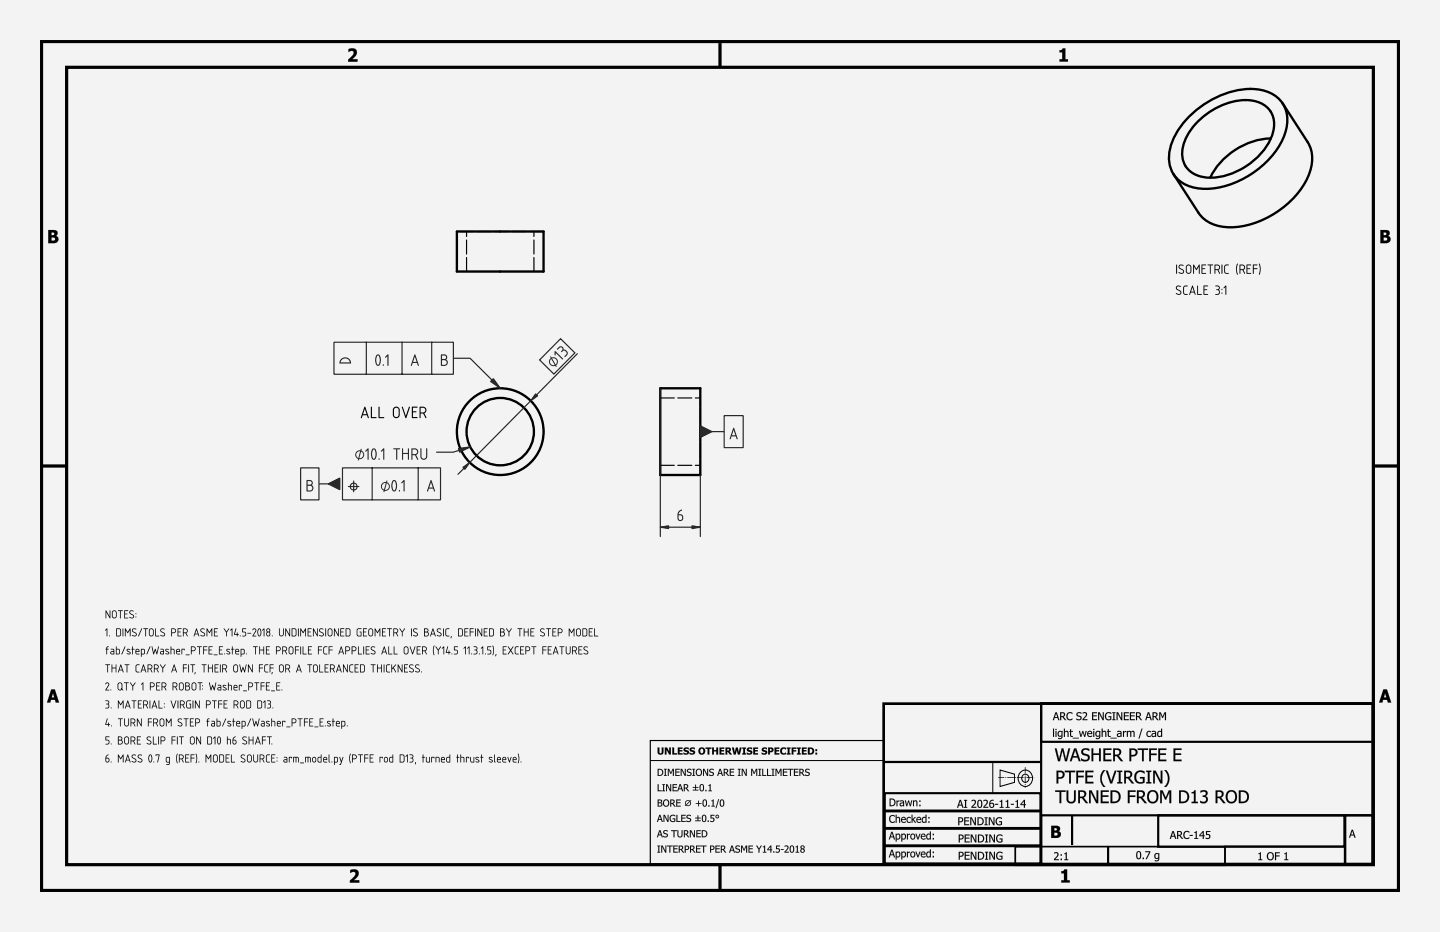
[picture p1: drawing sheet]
<svg xmlns="http://www.w3.org/2000/svg" width="432mm" height="279mm" viewBox="0 0 432 279" stroke-linecap="round" stroke-linejoin="round" font-family="sans-serif">
<path d="M0 0h431.8v279.4h-431.8z" fill-rule="evenodd" fill="#f1f3f5"/>
<g fill="#000">
<path d="M104.5 14.7a1.48 1.48 0 0 1 1.8-.1 1.48 1.48 0 0 1 .6 1.8l-1.3 1.4h1.6v.7h-2.8v-.6l1.1-1.1a.8 .8 0 0 0 .6-.9 .8 .8 0 0 0-.8-.6l-.8 .3zM317.7 15.1a.69 .69 0 0 0 .9-.6h.8v3.3h.8v.7h-2.5v-.7h.8v-2.1h-.8zM105 260.8a1.48 1.48 0 0 1 1.9-.1 1.48 1.48 0 0 1 .5 1.8l-1.3 1.4h1.6v.7h-2.8v-.6l1.2-1.1a.8 .8 0 0 0 .5-.8 .8 .8 0 0 0-.7-.7l-.9 .3zM318.2 261.2a.69 .69 0 0 0 .9-.6h.9v3.3h.8v.7h-2.6v-.7h.8v-2.1h-.8z"/>
<path d="M0 0h431.8v279.4h-431.8zM0 0v279.4h431.8v-279.4z"/>
<path d="M104.5 14.7l.5-.1a1.44 1.44 0 0 1 2 .5 1.44 1.44 0 0 1-.6 2l-.8 .7 1.6-.1v.8h-2.8v-.7l1.1-1 .6-1-.5-.5-1.1 .3zM104.5 14.7v.9l.7-.3a.74 .74 0 0 1 .9 .4 .74 .74 0 0 1-.4 .9l-1.3 1.3v.6h2.8v-.7h-1.7l1.4-1.4 .1-.7-.3-.9-1-.3z"/>
<path d="M317.7 15h.6l.3-.5h.9l-.1 3.3 .9-.1v.8h-2.6v-.8h.8v-2h-.8zM317.7 15.1v.6h.8v2.1h-.8v.7h2.5v-.7h-.8v-3.3h-.8l-.2 .5z"/>
<path d="M14.5 69h1.3a1 1 0 0 1 1.4 .4 1 1 0 0 1-.5 1.3 1.14 1.14 0 0 1 .7 1.5 1.14 1.14 0 0 1-1.4 .7h-1.5zM15.4 69.7l.1 .8a.51 .51 0 0 0 .8-.5 .51 .51 0 0 0-.9-.3zM15.4 71.2v1h.3a.58 .58 0 0 0 .8-.6 .58 .58 0 0 0-.9-.4z"/>
<path d="M14.5 68.9l2 .1 .7 .4a.97 .97 0 0 1-.4 1.3l.5 .3a1.16 1.16 0 0 1-.2 1.6l-.6 .3h-2zM14.5 69v3.9l2.1-.1a1.08 1.08 0 0 0 .9-1 1.08 1.08 0 0 0-.8-1.1l.5-.6-.2-.8-.5-.3zM15.4 69.7v.8l.9-.2-.2-.6zM15.4 69.7h.7l.2 .3a.61 .61 0 0 1-.9 .5zM15.4 71.2v1l1.1-.3v-.5zM15.4 71.2h.9a.48 .48 0 0 1 .3 .5 .48 .48 0 0 1-.3 .4l-.9 .1z"/>
<path d="M413.9 69h1.4a1 1 0 0 1 1.3 .4 1 1 0 0 1-.4 1.3 1.14 1.14 0 0 1 .7 1.5 1.14 1.14 0 0 1-1.4 .7h-1.6zM414.9 69.7l.1 .8a.51 .51 0 0 0 .7-.5 .51 .51 0 0 0-.8-.3zM414.9 71.2v1h.3a.58 .58 0 0 0 .8-.6 .58 .58 0 0 0-.9-.4z"/>
<path d="M413.9 68.9l2 .1 .7 .4a.97 .97 0 0 1-.4 1.3 1.03 1.03 0 0 1 .8 .8 1.03 1.03 0 0 1-.4 1.1l-.7 .3h-2zM413.9 69v3.9l2.2-.1 .6-.4a1.17 1.17 0 0 0 .1-1.3l-.6-.3 .4-.4 .1-.5-.4-.7zM414.9 69.7v.8l.8-.2-.1-.6zM414.9 69.7a.56 .56 0 0 1 .7 0 .56 .56 0 0 1 0 .8 .56 .56 0 0 1-.7 0zM414.9 71.2v1l1-.3v-.5zM414.9 71.2h.8a.48 .48 0 0 1 .3 .5 .48 .48 0 0 1-.3 .4l-.8 .1z"/>
<path d="M15.4 206.6h1l1.3 4h-1l-.2-.8h-1.2l-.2 .8h-1zM15.4 206.7l-1.3 3.9h1l.2-.8h1.2l.2 .8h1l-1.3-3.9zM15.9 207.8l-.4 1.3h.8zM15.9 207.7l.4 1.4h-.8z"/>
<path d="M15.4 206.7h1l1.3 3.9h-1l-.2-.8h-1.2l-.2 .8h-1zM15.9 207.8l-.4 1.3h.8z"/>
<path d="M316.5 213.5h.4l.8 2.4h-.4l-.2-.7h-.9l-.2 .7h-.3zM316.5 213.5l-.8 2.4h.3l.2-.7h.9l.2 .7h.4l-.8-2.4zM316.7 213.9l-.4 1.1h.7zM316.7 213.8l.4 1.2h-.8zM317.9 213.5l1.2 .1a.69 .69 0 0 1 .3 .7 .69 .69 0 0 1-.5 .6l.9 1h-.5l-.7-1h-.4v1h-.3zM317.9 213.5v2.4h.3v-1h.4l.7 1h.4l-.8-1 .3-.3 .1-.7-.5-.3zM318.2 213.8v.9l.7-.1 .1-.6zM318.2 213.8l.8 .1-.1 .7-.7 .1zM320.1 213.8l.6-.3 .9 .2v.4l-.9-.3-.5 .5a.88 .88 0 0 0 0 1 .88 .88 0 0 0 .9 .3l.5-.3v.4l-.8 .2-.6-.1-.3-.4-.1-.9zM320.1 213.8l-.3 .7a1.26 1.26 0 0 0 .6 1.4l1.2-.2v-.3l-.6 .3-.6-.2-.3-.6 .1-.8 .6-.4 .8 .4v-.4l-.8-.2zM323 213.7l1.1-.1 .1 .4a.52 .52 0 0 0-.7-.3 .52 .52 0 0 0-.2 .7l.3 .2a.76 .76 0 0 1 .7 1 .76 .76 0 0 1-1.2 .3l-.4-.1v-.5l.8 .3h.4l.1-.3-.1-.3-.9-.3a.65 .65 0 0 1 0-1zM323 213.7l-.2 .7 .9 .5a.38 .38 0 0 1 .4 .4 .38 .38 0 0 1-.4 .3l-1-.2v.3l.4 .2 1-.2 .1-.9-.9-.3-.2-.4 .5-.4 .7 .3v-.4l-.7-.1zM324.6 213.6l.3-.1a.72 .72 0 0 1 .9 .2 .72 .72 0 0 1 0 .9l-.9 1h1.2v.3h-1.5v-.4l.9-1 .1-.4-.2-.3-.8 .2zM324.7 213.6v.3a.62 .62 0 0 1 .9 .1v.5l-1 1.1v.3h1.5v-.3h-1.2l.9-1 .1-.8-.4-.3zM327.5 213.5h1.5v.3h-1.2v.7l1.1-.1v.3h-1.1v.9h1.2v.3h-1.5zM327.5 213.5v2.4h1.4v-.3h-1.1v-.9h1.1v-.2h-1.1v-.7h1.1v-.3zM329.3 213.5h.4l1 1.9v-1.9h.3v2.4h-.4l-1-2v2h-.3zM329.3 213.5v2.4h.3v-2.1l1 2.1h.4v-2.4h-.3v1.9l-1-1.9zM331.6 213.8l1.1-.3 .5 .2v.4l-.1-.1a.94 .94 0 0 0-1.4 .2 .94 .94 0 0 0 .4 1.4h.8v-.6h-.5v-.3h.8v1l-.8 .2-.6-.1-.5-.9zM331.6 213.8l-.3 .9 .3 .9 .8 .3 .8-.2v-1h-.8v.3h.5v.6l-.5 .1-.5-.3-.3-.7 .4-.8 .6-.2 .6 .4v-.4l-.9-.2zM333.5 213.5h1v.3h-.3v1.8h.3v.3h-1v-.3h.3v-1.8h-.3zM333.5 213.5v.3h.4v1.9l-.4-.1v.3h1v-.3l-.4 .1v-1.9h.4v-.3zM334.8 213.5h.5l.9 1.9v-1.9h.3v2.4h-.3l-1.1-2v2h-.3zM334.8 213.5v2.4h.3v-2.1l1.1 2.1h.3v-2.4h-.3v1.9l-.9-1.9zM337 213.5h1.5v.3h-1.2v.7l1.1-.1v.3h-1.1v.9h1.2v.3h-1.5zM337 213.5v2.4h1.5v-.3h-1.2v-.9h1.1v-.2h-1.1v-.7h1.2v-.3zM338.8 213.5h1.5v.3h-1.2v.7l1.1-.1v.3h-1.1v.9h1.2v.3h-1.5zM338.8 213.5v2.4h1.5v-.3h-1.2v-.9h1.1v-.2h-1.1v-.7h1.2v-.3zM340.6 213.5h1l.5 .3a.71 .71 0 0 1-.5 1.1l.9 1h-.4l-.8-1h-.3v1h-.4zM340.6 213.5v2.4h.4l-.1-1h.4l.8 1h.4l-.9-1 .4-.3a.67 .67 0 0 0 0-.8 .67 .67 0 0 0-.8-.3zM341 213.8v.9l.6-.1 .2-.6zM340.9 213.8l.8 .1v.7l-.8 .1zM344.2 213.5h.4l.8 2.4h-.4l-.2-.7h-.9l-.2 .7h-.3zM344.2 213.5l-.8 2.4h.3l.2-.7h.9l.2 .7h.4l-.8-2.4zM344.4 213.9l-.4 1.1h.7zM344.4 213.8l.4 1.2h-.8zM345.6 213.5h1l.4 .3a.71 .71 0 0 1-.4 1.1l.9 1h-.5l-.7-1h-.4v1h-.3zM345.6 213.5v2.4h.3v-1h.4l.7 1h.4l-.8-1 .3-.3a.67 .67 0 0 0 .1-.8 .67 .67 0 0 0-.8-.3zM345.9 213.8v.9l.7-.1 .1-.6zM345.9 213.8l.8 .1-.1 .7-.7 .1zM347.6 213.5h.5l.5 1.3 .6-1.3h.5v2.4h-.4v-2l-.6 1.4h-.2l-.6-1.4v2h-.3zM347.6 213.5v2.4h.3v-2l.6 1.3h.2l.6-1.4v2.1h.3v-2.4h-.4l-.6 1.4-.6-1.4z"/>
<path d="M316.5 213.5h.4l.8 2.4h-.4l-.2-.7h-.9l-.2 .7h-.3zM316.7 213.8l-.4 1.2h.7zM317.9 213.5h.6a.69 .69 0 0 1 .9 .5 .69 .69 0 0 1-.5 .9l.8 1h-.4l-.7-1h-.4v1h-.3zM318.2 213.8v.9h.3a.45 .45 0 0 0 .6-.4 .45 .45 0 0 0-.6-.5zM320.1 213.8l1-.3 .5 .2v.4a.87 .87 0 0 0-1.3 0 .87 .87 0 0 0 0 1.2 .87 .87 0 0 0 1.3 .1v.3a1.22 1.22 0 0 1-1.7-.2 1.22 1.22 0 0 1 .2-1.7zM323 213.7l.9-.2 .4 .1-.1 .4a.53 .53 0 0 0-.7-.3 .53 .53 0 0 0-.2 .7l.1 .1a.78 .78 0 0 1 .9 .9 .78 .78 0 0 1-1.2 .5l-.4-.2v-.3a.64 .64 0 0 0 .8 .3 .64 .64 0 0 0 .5-.7 .99 .99 0 0 1-1.1-1.2zM324.7 213.6a.85 .85 0 0 1 1.2 .3 .85 .85 0 0 1-.5 1.2l-.5 .5h1.2v.3h-1.5v-.3l.7-.8a.57 .57 0 0 0 .3-.9 .57 .57 0 0 0-.9 .1zM327.5 213.5h1.4v.3h-1.1v.7h1.1v.2h-1.1v.9h1.1v.3h-1.4zM329.3 213.5h.4l1 1.9v-1.9h.3v2.4h-.4l-1-2v2h-.3zM331.6 213.8l1.1-.3 .5 .2v.4a.95 .95 0 0 0-1.6 .4 .95 .95 0 0 0 1.3 1.1v-.6h-.5v-.3h.8v1a1.25 1.25 0 0 1-1.7-.2 1.25 1.25 0 0 1 .1-1.7zM333.5 213.5h1v.3h-.3v1.8h.3v.3h-1v-.3h.3v-1.8h-.3zM334.8 213.5h.5l.9 1.9v-1.9h.3v2.4h-.3l-1.1-2v2h-.3zM337 213.5h1.5v.3h-1.2v.7h1.1v.2h-1.1v.9h1.2v.3h-1.5zM338.8 213.5h1.5v.3h-1.2v.7h1.1v.2h-1.1v.9h1.2v.3h-1.5zM340.6 213.5h.6a.69 .69 0 0 1 .9 .5 .69 .69 0 0 1-.5 .9l.9 1h-.4l-.8-1h-.3v1h-.4zM341 213.8v.9h.2a.45 .45 0 0 0 .6-.4 .45 .45 0 0 0-.5-.5zM344.2 213.5h.4l.8 2.4h-.4l-.2-.7h-.9l-.2 .7h-.3zM344.4 213.8l-.4 1.2h.7zM345.6 213.5h.6a.69 .69 0 0 1 .9 .5 .69 .69 0 0 1-.5 .9l.8 1h-.4l-.7-1h-.4v1h-.3zM345.9 213.8v.9h.3a.45 .45 0 0 0 .6-.4 .45 .45 0 0 0-.6-.5zM347.6 213.5h.4l.6 1.3 .6-1.3h.4v2.4h-.3v-2l-.6 1.3h-.2l-.6-1.3v2h-.3z"/>
<path d="M414.8 206.6h1.1l1.3 4h-1l-.3-.8h-1.2l-.2 .8h-1zM414.8 206.7l-1.3 3.9h1l.2-.8h1.3l.2 .8h1l-1.3-3.9zM415.3 207.8l-.3 1.3h.7zM415.3 207.7l.5 1.4h-.9z"/>
<path d="M414.8 206.7h1.1l1.3 3.9h-1l-.3-.8h-1.2l-.2 .8h-1zM415.3 207.8l-.3 1.3h.7z"/>
<path d="M197.2 224.1h.5v1.3a.36 .36 0 0 0 .4 .4 .36 .36 0 0 0 .3-.4v-1.3h.6v1.3a.89 .89 0 0 1-.9 .8 .89 .89 0 0 1-.9-.8zM199.4 224.1h.6l.7 1.2v-1.2h.5v2.1h-.5l-.9-1.5v1.5h-.4zM201.6 224.1h.5v1.7h.9v.4h-1.4zM203.2 224.1h1.5v.4h-.9v.4h.8v.4h-.8v.5h.9v.4h-1.5zM205.1 224.4a1.33 1.33 0 0 1 1.4-.2v.5l-.8-.3-.2 .2 .1 .2a.77 .77 0 0 1 1 .8 .77 .77 0 0 1-1.1 .6l-.6-.1v-.5l1 .2 .2-.2-.3-.2a.7 .7 0 0 1-.7-1zM206.9 224.4a1.33 1.33 0 0 1 1.5-.2v.5l-.8-.3-.3 .2 .2 .2a.77 .77 0 0 1 .9 .8 .77 .77 0 0 1-1.1 .6l-.5-.1v-.5l1 .2 .1-.2-.3-.2a.7 .7 0 0 1-.7-1zM209.3 225.1a1.1 1.1 0 0 1 2.2 0 1.1 1.1 0 0 1-2.2 0zM210.2 224.5a.65 .65 0 0 0-.3 .9 .65 .65 0 0 0 .9 .3v-1l-.3-.2zM211.6 224.1h1.7v.4h-.6v1.7h-.5v-1.7h-.6zM213.5 224.1h.6v.8h.7v-.8h.5v2.1h-.5v-.9h-.7v.9h-.6zM215.7 224.1h1.5v.4h-.9v.4h.8v.4h-.8v.5h.9v.4h-1.5zM217.5 224.1h.9a.64 .64 0 0 1 .8 .4 .64 .64 0 0 1-.4 .8l.7 .9h-.6l-.6-.8h-.2v.8h-.6zM218.1 224.5v.5a.36 .36 0 0 0 .5 0 .36 .36 0 0 0 0-.5 .36 .36 0 0 0-.5 0zM219.5 224.1h.5l.3 1.4 .4-1.4h.5l.3 1.4 .3-1.4h.6l-.5 2.1h-.6l-.4-1.3-.3 1.3h-.6zM222.6 224.1h1.1v.4h-.3v1.3h.3v.4h-1.1v-.4h.3v-1.3h-.3zM224.1 224.4a1.33 1.33 0 0 1 1.4-.2v.5l-.8-.3-.2 .2 .1 .2a.77 .77 0 0 1 1 .8 .77 .77 0 0 1-1.1 .6l-.6-.1v-.5l1 .2 .2-.2-.4-.2a.7 .7 0 0 1-.6-1zM225.9 224.1h1.4v.4h-.9v.4h.8v.4h-.8v.5h.9v.4h-1.4zM228.5 224.4a1.33 1.33 0 0 1 1.5-.2v.5l-.8-.3-.2 .2 .1 .2a.77 .77 0 0 1 1 .8 .77 .77 0 0 1-1.2 .6l-.5-.1v-.5l1 .2 .1-.2-.3-.2a.7 .7 0 0 1-.7-1zM230.3 224.1h.9a.75 .75 0 0 1 .7 .9 .75 .75 0 0 1-1 .5v.7h-.6zM230.9 224.5v.6a.37 .37 0 0 0 .5-.3 .37 .37 0 0 0-.5-.3zM232.2 224.1h1.5v.4h-.9v.4h.8v.4h-.8v.5h.9v.4h-1.5zM234.2 224.3l.5-.2h.7l.3 .1v.5a.67 .67 0 0 0-1 0 .67 .67 0 0 0 0 .9 .67 .67 0 0 0 1 0v.5a1.14 1.14 0 0 1-1.5-.3 1.14 1.14 0 0 1 0-1.5zM235.9 224.1h1.1v.4h-.3v1.3h.3v.4h-1.1v-.4h.3v-1.3h-.3zM237.4 224.1h1.4v.4h-.9v.4h.8v.4h-.8v.9h-.5zM239 224.1h1.1v.4h-.3v1.3h.3v.4h-1.1v-.4h.3v-1.3h-.3zM240.5 224.1h1.4v.4h-.9v.4h.8v.4h-.8v.5h.9v.4h-1.4zM242.3 224.1h.6a1.07 1.07 0 0 1 1.2 1 1.07 1.07 0 0 1-1.2 1.1h-.6zM242.8 224.5v1.3a.67 .67 0 0 0 .8-.7 .67 .67 0 0 0-.8-.6zM244.5 224.6h.5v.6h-.5zM244.5 225.6h.5v.6h-.5z"/>
<path d="M197.2 224.1h.5l.1 1.5 .3 .2 .3-.2v-1.5h.6v1.3a.93 .93 0 0 1-.6 .8 .93 .93 0 0 1-1-.2l-.2-.3zM197.2 224.1v1.3a.93 .93 0 0 0 1.5 .6l.3-1.9h-.6v1.3a.38 .38 0 0 1-.3 .5 .38 .38 0 0 1-.4-.5v-1.3zM199.3 224.1h.7l.7 1.2v-1.2h.5v2.1h-.5l-.9-1.5 .1 1.5h-.6zM199.4 224.1v2.1h.4l.1-1.5 .8 1.5h.5v-2.1h-.5v1.3l-.7-1.3zM201.6 224.1h.5v1.7h.9v.4h-1.4zM201.6 224.1v2.1h1.4v-.4h-.9v-1.7zM203.2 224.1h1.5v.4h-.9v.4l.8-.1v.5h-.8v.5h.9v.4h-1.5zM203.2 224.1v2.1h1.5v-.4h-.9v-.5h.8v-.4h-.8v-.4h.9v-.4zM205 224.4l.6-.3 .9 .1v.5l-.5-.2-.5 .1v.2l.5 .1a.74 .74 0 0 1 .6 1 .74 .74 0 0 1-1.1 .3l-.6-.1v-.5l.9 .2 .2-.2-1-.5zM205.1 224.4v.7l1 .5-.4 .3-.8-.3v.5l.8 .1 .7-.2 .2-.3-.1-.5-1-.5 .3-.3 .7 .3v-.5l-.9-.1zM206.9 224.4l.5-.3 1 .1v.5l-.6-.2-.4 .1v.2l.4 .1a.74 .74 0 0 1 .6 1 .74 .74 0 0 1-1.1 .3l-.6-.1v-.5l.9 .2 .3-.2-1-.5zM206.9 224.4v.7l1 .5-.4 .3-.7-.3v.5l.7 .1 .7-.2 .2-.3-.1-.5-1-.5 .4-.3 .7 .3v-.5l-1-.1zM209.3 225.1a1.1 1.1 0 0 1 2.2 0 1.1 1.1 0 0 1-2.2 0zM209.3 225.1a1.07 1.07 0 0 0 2.1 0 1.07 1.07 0 0 0-2.1 0zM210.1 224.6v1l.5 .2 .3-.3v-.7l-.4-.3zM210.2 224.5h.4a.67 .67 0 0 1 .4 .8 .67 .67 0 0 1-.9 .4l-.1-.7zM211.5 224.1h1.8v.4h-.6v1.7h-.5v-1.7h-.7zM211.6 224.1v.4h.6v1.7h.5v-1.7h.6v-.4zM213.5 224.1h.6v.8h.7v-.8h.5v2.1h-.5v-.9h-.7v.9h-.6zM213.5 224.1v2.1h.6v-.9h.7v.9h.5v-2.1h-.5v.8h-.7v-.8zM215.7 224.1h1.5v.4h-.9v.4l.8-.1v.5h-.8v.5h.9v.4h-1.5zM215.7 224.1v2.1h1.5v-.4h-.9v-.5h.8v-.4h-.8v-.4h.9v-.4zM217.5 224.1h1.2a.61 .61 0 0 1 .5 .6 .61 .61 0 0 1-.4 .6l.7 .9h-.7l-.5-.8h-.2v.8h-.6zM217.5 224.1v2.1h.6v-.8l.8 .8h.6l-.7-.9 .3-.2v-.7l-.4-.3zM218.1 224.5v.5l.5-.1-.1-.4zM218.1 224.5h.5v.4l-.5 .2zM219.5 224.1h.5l.3 1.4 .4-1.4h.5l.3 1.4 .3-1.4h.6l-.5 2.1h-.6l-.4-1.3-.3 1.3h-.6zM219.5 224.1l.5 2.1h.6l.3-1.3 .4 1.3h.6l.5-2.1h-.6l-.3 1.4-.3-1.4h-.5l-.4 1.4-.3-1.4zM222.6 224.1h1.1v.4h-.3v1.3h.3v.4h-1.1v-.4h.3v-1.3h-.3zM222.6 224.1v.4l.3-.1v1.4h-.3v.4h1.1v-.4h-.3v-1.4l.3 .1v-.4zM224 224.4l.6-.3 .9 .1v.5l-.5-.2-.5 .1v.2l.5 .1a.74 .74 0 0 1 .6 1 .74 .74 0 0 1-1.1 .3l-.6-.1v-.5l.6 .2 .5-.1-.3-.3a.72 .72 0 0 1-.7-1zM224.1 224.4l-.1 .7 1.1 .5-.4 .3-.8-.3v.5l.8 .1 .7-.2 .2-.3-.1-.5-1-.5 .3-.3 .7 .3v-.5l-.9-.1zM225.9 224.1h1.4v.4h-.9v.4l.8-.1v.5h-.8v.5h.9v.4h-1.4zM225.9 224.1v2.1h1.4v-.4h-.9v-.5h.8v-.4h-.8v-.4h.9v-.4zM228.5 224.4l.5-.3 1 .1v.5l-.5-.2-.5 .1v.2l.4 .1a.74 .74 0 0 1 .6 1 .74 .74 0 0 1-1.1 .3l-.5-.1v-.5l.6 .2 .5-.1-.3-.3a.72 .72 0 0 1-.7-1zM228.5 224.4v.7l1 .5-.3 .3-.8-.3v.5l.8 .1 .6-.2 .3-.5-.1-.3-1.1-.5 .4-.3 .7 .3v-.5l-1-.1zM230.3 224.1h1.2l.5 .5-.3 .7-.8 .2v.7h-.6zM230.3 224.1v2.1h.6v-.7l.8-.1 .2-.4v-.6l-.4-.3zM230.9 224.5v.6h.3l.2-.5zM230.9 224.5l.5 .1-.1 .4-.4 .1zM232.2 224.1h1.5v.4h-.9v.4l.8-.1v.5h-.8v.5h.9v.4h-1.5zM232.2 224.1v2.1h1.5v-.4h-.9v-.5h.8v-.4h-.8v-.4h.9v-.4zM234.2 224.3l.5-.2h.7l.3 .1v.5a.69 .69 0 0 0-1.1-.1 .69 .69 0 0 0 .1 1.1l.5 .1 .5-.3v.6l-.7 .2-.8-.3-.3-.9zM234.2 224.4a1.09 1.09 0 0 0-.2 1.2 1.09 1.09 0 0 0 1.2 .6l.5-.1v-.5l-.5 .3-.5-.1-.2-.8 .4-.6 .8 .3v-.5l-.7-.1zM235.9 224.1h1.2v.4h-.4v1.3h.4v.4h-1.2v-.4h.3v-1.3h-.3zM235.9 224.1v.4l.3-.1v1.4h-.3v.4h1.1v-.4h-.3v-1.4l.3 .1v-.4zM237.4 224.1h1.4v.4h-.9v.4h.8v.4h-.8v.9h-.5zM237.4 224.1v2.1h.5v-.9h.8v-.4h-.8v-.4h.9v-.4zM239 224.1h1.1v.4h-.3v1.3h.3v.4h-1.1v-.4h.3v-1.3h-.3zM239 224.1v.4l.3-.1v1.4h-.3v.4h1.1v-.4h-.3v-1.4l.3 .1v-.4zM240.4 224.1h1.5v.4h-.9v.4l.8-.1v.5h-.8v.5h.9v.4h-1.5zM240.5 224.1v2.1h1.4v-.4h-.9v-.5h.8v-.4h-.8v-.4h.9v-.4zM242.2 224.1l1.5 .1a1.11 1.11 0 0 1 0 1.8l-1.5 .2zM242.3 224.1v2.1h1l.5-.3 .3-.6-.2-.8-.6-.4zM242.8 224.5v1.3l.5-.1 .3-.4-.1-.5zM242.8 224.5h.3a.68 .68 0 0 1 .5 .8 .68 .68 0 0 1-.8 .5zM244.5 224.6h.5v.6h-.5zM244.5 224.6v.6h.5v-.6zM244.5 225.6h.5v.6h-.5zM244.5 225.6v.6h.5v-.6z"/>
<path d="M197.2 235.1h.3v1.9h.9v.2h-1.2zM198.6 235.1h.8v.2h-.3v1.7h.3v.2h-.8v-.2h.3v-1.7h-.3zM199.7 235.1h.4l.9 1.7v-1.7h.2v2.1h-.3l-.9-1.8v1.8h-.3zM201.7 235.1h1.3v.2h-1v.6h.9v.3h-.9v.8h1v.2h-1.3zM203.8 235.1h.3l.7 2.1h-.3l-.1-.6h-.9l-.1 .6h-.3zM204 235.4l-.4 1h.7zM205 235.1h.6a.62 .62 0 0 1 .8 .4 .62 .62 0 0 1-.5 .8l.8 .9h-.4l-.7-.8h-.3v.8h-.3zM205.3 235.3v.8h.3a.41 .41 0 0 0 .5-.4 .41 .41 0 0 0-.5-.4zM208.5 235.2h.2v.7h.7v.3h-.7v.6h.7v.2h-1.6v-.2h.7v-.6h-.7v-.3h.7zM210.1 235.2a.75 .75 0 0 1 .8 .1 .75 .75 0 0 1 .2 .8 .76 .76 0 0 1-.7 1.1 .76 .76 0 0 1-.6-1.1zM210.2 235.3l-.2 .8a.52 .52 0 0 0 .1 .8 .52 .52 0 0 0 .7 0 .52 .52 0 0 0 0-.8v-.2a.45 .45 0 0 0-.1-.5 .45 .45 0 0 0-.5-.1zM211.5 236.8h.3v.4h-.3zM212.4 235.4l.7-.3v1.9h.4v.2h-1.1v-.2h.4v-1.4h-.4z"/>
<path d="M197.2 235.1h.3v1.9l1-.1v.3h-1.3zM197.2 235.1v2.1h1.2v-.2h-.9v-1.9zM198.6 235.1h.8v.2h-.3v1.7h.3v.2h-.8v-.2h.3v-1.7h-.3zM198.6 235.1v.2h.3v1.7h-.3v.2h.8v-.2h-.3v-1.7h.3v-.2zM199.7 235.1h.4l.9 1.7v-1.7h.3v2.1h-.4l-.9-1.8v1.8h-.3zM199.7 235.1v2.1h.3v-1.8l.9 1.8h.3v-2.1h-.2v1.7l-.9-1.7zM201.7 235.1h1.3v.3h-1v.5h.9v.3h-.9v.8l1-.1v.3h-1.3zM201.7 235.1v2.1h1.3v-.2h-1.1v-.8h1v-.3h-1v-.6h1.1v-.2zM203.8 235.1h.3l.8 2.1h-.4l-.1-.6h-.9l-.1 .6h-.3zM203.8 235.1l-.7 2.1h.3l.1-.6h.9l.1 .6h.3l-.7-2.1zM203.9 235.4l-.3 1h.7zM204 235.3l.3 1.1h-.7zM205 235.1l1.2 .2 .1 .6-.4 .4 .8 .9h-.4l-.7-.8h-.3v.8h-.3zM205 235.1v2.1h.3v-.9h.4l.6 .9h.4l-.8-.9 .3-.3a.6 .6 0 0 0 0-.7 .6 .6 0 0 0-.6-.2zM205.3 235.3v.8l.6-.1 .1-.5zM205.3 235.3l.7 .1v.6l-.7 .1zM208.4 235.2h.3v.7h.7v.3h-.7v.6l.7-.1v.3h-1.7v-.3l.8 .1v-.6h-.8v-.3h.8zM208.5 235.2v.7h-.7v.3l.7-.1v.7h-.7v.2h1.6v-.2h-.7v-.7l.7 .1v-.3h-.7v-.7zM210 235.2l.7-.1 .3 .2a1.13 1.13 0 0 1 .2 1.2 1.13 1.13 0 0 1-1 .7l-.4-.7zM210.1 235.2a1.31 1.31 0 0 0 .3 2l.5-.2a1.11 1.11 0 0 0 .3-1.2 1.11 1.11 0 0 0-1-.7zM210.3 235.3l-.2 .8 .1 .9 .5-.1 .1-1a.44 .44 0 0 0-.1-.4 .44 .44 0 0 0-.4-.2zM210.2 235.3l.6 .2v1.3a.33 .33 0 0 1-.4 .2 .33 .33 0 0 1-.3-.2zM211.5 236.8h.4v.4h-.4zM211.5 236.8v.4h.3v-.4zM212.4 235.4l.7-.3v1.9h.4v.2h-1.1v-.2h.4v-1.4h-.4zM212.4 235.4v.2h.4v1.4h-.4v.2h1.1v-.2h-.4v-1.9z"/>
<path d="M197.2 230.5h.5a1.06 1.06 0 0 1 1.2 1 1.06 1.06 0 0 1-1.2 1.1h-.5zM197.5 230.7v1.7a.85 .85 0 0 0 1.1-.9 .85 .85 0 0 0-1.1-.8zM199.1 230.5h.8v.2h-.2v1.7h.2v.2h-.8v-.2h.3v-1.7h-.3zM200.3 230.5h.3l.6 1.2 .5-1.2h.4v2.1h-.3v-1.8l-.6 1.2-.7-1.2v1.8h-.2zM202.5 230.5h1.3v.2h-1v.6h.9v.3h-.9v.8h1v.2h-1.3zM204.1 230.5h.4l.9 1.7v-1.7h.2v2.1h-.3l-.9-1.8v1.8h-.3zM206.2 230.6l.8-.1 .3 .1v.3a.48 .48 0 0 0-.7-.3 .48 .48 0 0 0-.2 .7l.1 .1a.7 .7 0 0 1 .9 .8 .7 .7 0 0 1-1.1 .4l-.3-.1v-.4a.53 .53 0 0 0 .6 .4 .53 .53 0 0 0 .4-.7 .74 .74 0 0 1-.8-.3 .74 .74 0 0 1 0-.9zM207.6 230.5h.8v.2h-.3v1.7h.3v.2h-.8v-.2h.3v-1.7h-.3zM208.9 230.7a1 1 0 0 1 1.4 .2 1 1 0 0 1-.1 1.4 1 1 0 0 1-1.4-.1l-.2-.8zM209.2 230.8a.77 .77 0 0 0-.2 1.2 .77 .77 0 0 0 1.1 0 .78 .78 0 0 0 .1-1 .78 .78 0 0 0-1-.2zM210.8 230.5h.4l.9 1.7v-1.7h.2v2.1h-.3l-.9-1.8v1.8h-.3zM212.9 230.6l.8-.1 .3 .1v.3a.48 .48 0 0 0-.7-.3 .48 .48 0 0 0-.2 .7l.1 .1a.7 .7 0 0 1 .9 .8 .7 .7 0 0 1-1.1 .4l-.3-.1v-.4a.53 .53 0 0 0 .6 .4 .53 .53 0 0 0 .4-.7 .74 .74 0 0 1-.8-.3 .74 .74 0 0 1 0-.9zM215.8 230.5h.3l.7 2.1h-.3l-.2-.6h-.8l-.2 .6h-.2zM215.9 230.8l-.3 1h.7zM217 230.5h.6a.62 .62 0 0 1 .7 .4 .62 .62 0 0 1-.4 .8l.8 .9h-.4l-.7-.8h-.3v.8h-.3zM217.3 230.7v.8h.2a.41 .41 0 0 0 .5-.4 .41 .41 0 0 0-.4-.4zM218.8 230.5h1.3v.2h-1v.6h1v.3h-1v.8h1v.2h-1.3zM221.3 230.5h.8v.2h-.3v1.7h.3v.2h-.8v-.2h.2v-1.7h-.2zM222.4 230.5h.4l.9 1.7v-1.7h.2v2.1h-.3l-.9-1.8v1.8h-.3zM225.3 230.5h.3l.6 1.2 .5-1.2h.4v2.1h-.3v-1.8l-.6 1.2-.7-1.2v1.8h-.2zM227.4 230.5h.8v.2h-.2v1.7h.2v.2h-.8v-.2h.3v-1.7h-.3zM228.6 230.5h.2v1.9h1v.2h-1.2zM230 230.5h.3v1.9h.9v.2h-1.2zM231.4 230.5h.8v.2h-.3v1.7h.3v.2h-.8v-.2h.2v-1.7h-.2zM232.5 230.5h.4l.5 1.2 .6-1.2h.3v2.1h-.2v-1.8l-.6 1.2-.7-1.2v1.8h-.3zM234.8 230.5h1.3v.2h-1.1v.6h1v.3h-1v.8h1.1v.2h-1.3zM236.2 230.5h1.7v.2h-.7v1.9h-.3v-1.9h-.7zM238.1 230.5h1.3v.2h-1v.6h.9v.3h-.9v.8h1v.2h-1.3zM239.7 230.5h.5a.62 .62 0 0 1 .8 .4 .62 .62 0 0 1-.4 .8l.7 .9h-.3l-.7-.8h-.3v.8h-.3zM240 230.7v.8h.2a.41 .41 0 0 0 .5-.4 .41 .41 0 0 0-.4-.4zM241.6 230.6l.9-.1 .2 .1v.3a.48 .48 0 0 0-.6-.3 .48 .48 0 0 0-.2 .7l.1 .1a.7 .7 0 0 1 .8 .8 .7 .7 0 0 1-1.1 .4l-.3-.1v-.4a.53 .53 0 0 0 .7 .4 .53 .53 0 0 0 .3-.7 .74 .74 0 0 1-.8-.3 .74 .74 0 0 1 0-.9z"/>
<path d="M197.2 230.5h.5a1.08 1.08 0 0 1 1.2 1 1.08 1.08 0 0 1-1.2 1.1h-.5zM197.2 230.5v2.1l1.2-.2 .4-.5v-.9l-.6-.5zM197.5 230.7v1.7l.7-.1 .3-.4a.82 .82 0 0 0-.5-1.1zM197.5 230.7l.7 .1 .3 .3 .1 .7-.4 .5-.7 .1zM199.1 230.5h.8v.2h-.2v1.7h.2v.2h-.8v-.2h.3v-1.7h-.3zM199.1 230.5v.2h.3v1.7h-.3v.2h.8v-.2h-.3v-1.7h.3v-.2zM200.2 230.5h.5l.5 1.2 .5-1.2h.4v2.1h-.3v-1.8l-.6 1.2h-.1l-.6-1.2v1.8h-.3zM200.3 230.5v2.1h.2v-1.8l.7 1.2 .6-1.2v1.8h.3v-2.1h-.4l-.5 1.2-.6-1.2zM202.5 230.5h1.3v.3h-1v.5h1v.3h-1v.8l1-.1v.3h-1.3zM202.5 230.5v2.1h1.3v-.2h-1v-.8h.9v-.3h-.9v-.6h1v-.2zM204.1 230.5h.4l.9 1.7-.1-1.7h.3v2.1h-.3l-.9-1.8v1.8h-.3zM204.1 230.5v2.1h.3v-1.8l.9 1.8h.3v-2.1h-.2l-.1 1.7-.8-1.7zM206.2 230.6l1-.1 .1 .4a.46 .46 0 0 0-.7-.3 .46 .46 0 0 0-.1 .8h.3a.68 .68 0 0 1 .5 1 .68 .68 0 0 1-1 .2l-.4-.1v-.4l.9 .3 .2-.6a.83 .83 0 0 1-.8-.3 .83 .83 0 0 1 0-.9zM206.2 230.6l-.2 .7 .8 .4a.34 .34 0 0 1 .3 .4 .34 .34 0 0 1-.3 .3l-.8-.3v.4l.3 .1 .9-.2 .1-.7-.9-.4-.2-.3 .5-.3 .6 .2v-.3zM207.6 230.5h.8v.2h-.3v1.7h.3v.2h-.8v-.2h.3v-1.7h-.3zM207.6 230.5v.2h.3v1.7h-.3v.2h.8v-.2h-.3v-1.7h.3v-.2zM208.9 230.7l.7-.3 .7 .3 .2 1-.4 .8-.7 .1-.5-.2-.3-.9zM208.9 230.7a1.1 1.1 0 0 0-.2 1.3 1.1 1.1 0 0 0 1.2 .6l.5-.6-.2-1.3a.96 .96 0 0 0-1.3 0zM209.1 230.9l-.1 .9 .4 .6 .6-.2 .1-1a.61 .61 0 0 0-.4-.5 .61 .61 0 0 0-.6 .2zM209.2 230.8l.5-.1 .3 .2a.81 .81 0 0 1 .2 1.1 .81 .81 0 0 1-1.1 .2l-.2-.9zM210.8 230.5h.4l.9 1.7-.1-1.7h.3v2.1h-.3l-.9-1.8v1.8h-.3zM210.8 230.5v2.1h.3v-1.8l.9 1.8h.3v-2.1h-.2l-.1 1.7-.8-1.7zM212.9 230.6l1-.1 .1 .4a.46 .46 0 0 0-.7-.3 .46 .46 0 0 0-.1 .8h.3a.68 .68 0 0 1 .5 1 .68 .68 0 0 1-1 .2l-.4-.1v-.4l.9 .3 .2-.6a.83 .83 0 0 1-.8-.3 .83 .83 0 0 1 0-.9zM212.9 230.6l-.2 .7 .8 .4a.34 .34 0 0 1 .3 .4 .34 .34 0 0 1-.3 .3l-.8-.3v.4l.3 .1 .9-.2 .1-.7-.9-.4-.2-.3 .5-.3 .6 .2v-.3zM215.8 230.5h.3l.7 2.1h-.3l-.2-.6h-.8l-.2 .6h-.3zM215.8 230.5l-.7 2.1h.2l.2-.6h.8l.2 .6h.3l-.7-2.1zM215.9 230.8l-.3 1h.7zM215.9 230.7l.4 1.1h-.7zM217 230.5l1.1 .1a.62 .62 0 0 1 .2 .6 .62 .62 0 0 1-.4 .5l.8 .9h-.4l-.7-.8h-.3v.8h-.3zM217 230.5v2.1h.3v-.9h.3l.7 .9h.3l-.7-.9 .3-.2 .1-.7-.4-.3zM217.3 230.7v.8l.6-.1 .1-.5zM217.3 230.7l.7 .1-.1 .6-.6 .1zM218.8 230.5h1.4v.3h-1.1v.5h1v.3h-1v.8l1.1-.1v.3h-1.4zM218.8 230.5v2.1h1.3v-.2h-1v-.8h1v-.3h-1v-.6h1v-.2zM221.2 230.5h.9v.2h-.3v1.7h.3v.2h-.9v-.2h.3v-1.7h-.3zM221.3 230.5v.2h.2v1.7h-.2v.2h.8v-.2h-.3v-1.7h.3v-.2zM222.4 230.5h.4l.9 1.7-.1-1.7h.3v2.1h-.3l-.9-1.8v1.8h-.3zM222.4 230.5v2.1h.3v-1.8l.9 1.8h.3v-2.1h-.2l-.1 1.7-.8-1.7zM225.2 230.5h.4l.6 1.2 .5-1.2h.4v2.1h-.3v-1.8l-.6 1.2h-.1l-.6-1.2v1.8h-.3zM225.3 230.5v2.1h.2v-1.8l.7 1.2 .6-1.2v1.8h.3v-2.1h-.4l-.5 1.2-.6-1.2zM227.4 230.5h.8v.2h-.2v1.7h.2v.2h-.8v-.2h.3v-1.7h-.3zM227.4 230.5v.2h.3v1.7h-.3v.2h.8v-.2h-.3v-1.7h.3v-.2zM228.5 230.5h.4l-.1 1.9 1-.1v.3h-1.3zM228.6 230.5v2.1h1.2v-.2h-1v-1.9zM230 230.5h.3v1.9l.9-.1v.3h-1.2zM230 230.5v2.1h1.2v-.2h-.9v-1.9zM231.4 230.5h.8v.2h-.3v1.7h.3v.2h-.8v-.2h.2v-1.7h-.2zM231.4 230.5v.2h.3v1.7h-.3v.2h.8v-.2h-.3v-1.7h.3v-.2zM232.5 230.5h.4l.5 1.2 .5-1.2h.5v2.1h-.4v-1.8l-.5 1.2h-.2l-.5-1.2v1.8h-.3zM232.5 230.5v2.1h.3v-1.8l.7 1.2 .5-1.2 .1 1.8h.2v-2.1h-.3l-.6 1.2-.5-1.2zM234.8 230.5h1.3v.3h-1.1v.5h1v.3h-1v.8l1.1-.1v.3h-1.3zM234.8 230.5v2.1h1.3v-.2h-1.1v-.8h1v-.3h-1v-.6h1.1v-.2zM236.2 230.5h1.7v.3l-.7-.1v1.9h-.3v-1.9l-.7 .1zM236.2 230.5v.2h.7v1.9h.3v-1.9h.7v-.2zM238.1 230.5h1.3v.3h-1v.5h.9v.3h-.9v.8l1-.1v.3h-1.3zM238.1 230.5v2.1h1.3v-.2h-1.1v-.8h1v-.3h-1v-.6h1.1v-.2zM239.7 230.5l1.2 .2 .1 .6-.4 .4 .8 .9h-.4l-.7-.8h-.3v.8h-.3zM239.7 230.5v2.1h.3v-.9h.3l.7 .9h.3l-.7-.9 .3-.3a.6 .6 0 0 0 0-.7 .6 .6 0 0 0-.7-.2zM240 230.7v.8l.6-.1 .1-.5zM240 230.7l.7 .1-.1 .6-.6 .1zM241.6 230.6l1-.1 .1 .4a.46 .46 0 0 0-.6-.3 .46 .46 0 0 0-.1 .8h.2a.68 .68 0 0 1 .6 1 .68 .68 0 0 1-1.1 .2l-.3-.1v-.4l.7 .3 .4-.4-1-.6zM241.6 230.6l-.2 .5 .1 .3 .8 .3a.34 .34 0 0 1 .3 .4 .34 .34 0 0 1-.3 .3l-.9-.3v.4l.3 .1 .9-.2 .1-.7-.9-.4-.1-.3 .4-.3 .6 .2v-.3z"/>
<path d="M315.8 218.4h.3v2.5h-.3zM316.5 219.1h.3v1.8h-.3zM316.5 218.5h.3v.3h-.3zM317.6 219.5a.59 .59 0 0 0-.1 .9 .59 .59 0 0 0 .8 0v-.9zM317.4 219.3l.3-.2h.9v1.6a.88 .88 0 0 1-1.3 .8v-.3a.63 .63 0 0 0 .7 .1 .63 .63 0 0 0 .3-.6 .83 .83 0 0 1-1.2-.2 .83 .83 0 0 1 .3-1.2zM319 218.4h.3v.9a.6 .6 0 0 1 .7-.2 .6 .6 0 0 1 .4 .7v1.1h-.3v-1.3l-.3-.2-.5 .2v1.3h-.3zM320.9 218.6h.3v.5h.5v.3h-.5v1.2h.5a.44 .44 0 0 1-.5 .3 .44 .44 0 0 1-.3-.5v-1h-.2zM321.7 221.2h1.8v.2h-1.8zM323.5 219.1h.3l.4 1.4 .4-1.4h.2l.5 1.4 .2-1.4h.3l-.4 1.8h-.3l-.4-1.4-.4 1.4h-.3zM326.2 219.3a.75 .75 0 0 1 1-.1 .75 .75 0 0 1 .3 .9h-1.2a.7 .7 0 0 0 .4 .5 .7 .7 0 0 0 .8-.1v.3a.98 .98 0 0 1-1.3-.2 .98 .98 0 0 1 0-1.3zM326.4 219.5l-.1 .3h.9l-.2-.4zM327.8 219.1h.3v1.8h-.3zM327.8 218.5h.3v.3h-.3zM328.9 219.5a.59 .59 0 0 0-.1 .9 .59 .59 0 0 0 .8 0v-.9zM328.7 219.3l.3-.2h.9v1.6a.88 .88 0 0 1-1.3 .8v-.3a.63 .63 0 0 0 .7 .1 .63 .63 0 0 0 .3-.6 .83 .83 0 0 1-1.1-.2 .83 .83 0 0 1 .2-1.2zM330.4 218.4h.3v.9a.6 .6 0 0 1 .7-.2 .6 .6 0 0 1 .3 .7v1.1h-.3v-1.3l-.3-.2-.4 .2v1.3h-.3zM332.2 218.6h.3v.5h.5v.3h-.5v1.2h.5a.44 .44 0 0 1-.5 .3 .44 .44 0 0 1-.3-.5v-1h-.2zM333 221.2h1.8v.2h-1.8zM335.3 220.2a.4 .4 0 0 0 .2 .5 .4 .4 0 0 0 .5-.2v-.5zM335 219.2l.6-.1a.58 .58 0 0 1 .7 .6v1.2h-.3v-.2a.64 .64 0 0 1-.9 .2 .64 .64 0 0 1-.2-.9 .64 .64 0 0 1 .9-.2l.2-.1-.1-.3-.9 .1zM336.7 219.1h.3v.3l.7-.3v.4l-.7 .2v1.2h-.3zM337.9 219.1h.3v.2a.55 .55 0 0 1 1 .1l.4-.3 .5 .1 .1 1.7h-.3v-1a.37 .37 0 0 0-.2-.5 .37 .37 0 0 0-.5 .3v1.2h-.3v-1.3l-.3-.2-.4 .2v1.3h-.3zM342.3 218.4h.3l-.9 3h-.3zM344 219.3l.1-.1a.6 .6 0 0 1 1 .4 .64 .64 0 0 0-.9 0 .64 .64 0 0 0 0 .9 .64 .64 0 0 0 .9 0v.3a.93 .93 0 0 1-1.2-.2 .93 .93 0 0 1 .1-1.3zM345.6 220.2a.4 .4 0 0 0 .2 .5 .4 .4 0 0 0 .6-.2v-.5zM345.4 219.2l.5-.1a.58 .58 0 0 1 .8 .6v1.2h-.3v-.2a.64 .64 0 0 1-.9 .2 .64 .64 0 0 1-.2-.9 .64 .64 0 0 1 .8-.2l.3-.1-.2-.3-.8 .1zM347.2 219.3l.4-.2 .6 .1v-.8h.3v2.5h-.3v-.2a.75 .75 0 0 1-1 .1 .75 .75 0 0 1-.2-1zM347.4 219.5a.6 .6 0 0 0-.1 .9 .6 .6 0 0 0 .9 .1v-1z"/>
<path d="M315.7 218.4h.4v2.5h-.4zM315.8 218.4v2.5h.3v-2.5zM316.5 219.1h.3v1.8h-.3zM316.5 219.1v1.8h.3v-1.8zM316.5 218.5h.3v.4h-.3zM316.5 218.5v.3h.3v-.3zM317.6 219.5l-.1 .9h.8v-.9zM317.5 219.5l.8-.1v1a.6 .6 0 0 1-.9 0 .6 .6 0 0 1 .1-.9zM317.3 219.3l.4-.2h.9v1.6a.93 .93 0 0 1-1.3 .8v-.3h.9l.1-.5a.68 .68 0 0 1-1 0l-.2-.7zM317.4 219.3a.85 .85 0 0 0-.3 1.1 .85 .85 0 0 0 1 .4l.2-.2a.6 .6 0 0 1-.3 .7 .6 .6 0 0 1-.7-.1v.3h1l.3-.8v-1.6h-.9zM319 218.4h.3v.9l.6-.2 .5 .3v1.5h-.3v-1.4l-.3-.1-.5 .2v1.3h-.3zM319 218.4v2.5h.3v-1.3l.5-.2 .3 .2v1.3h.3v-1.1a.59 .59 0 0 0-.4-.7 .59 .59 0 0 0-.7 .3v-1zM320.9 218.6h.3v.5h.5v.3h-.5v1l.1 .3 .4-.1v.3h-.5l-.3-.2v-1.3h-.3zM320.9 218.6v.6l-.2-.1v.3h.2v1.3l.8 .2v-.3h-.5l-.1-.4v-.8h.6v-.3l-.6 .1 .1-.6zM321.7 221.2h1.8v.2h-1.8zM321.7 221.2v.2h1.8v-.2zM323.5 219.1h.4l.3 1.4 .4-1.4h.2l.5 1.4 .2-1.4h.4l-.5 1.8h-.3l-.4-1.4-.4 1.4h-.3zM323.5 219.1l.5 1.8h.3l.4-1.4 .4 1.4h.3l.4-1.8h-.3l-.2 1.5-.5-1.5h-.2l-.4 1.5-.4-1.5zM326.2 219.3l.9-.2 .4 .6v.4h-1.2a.56 .56 0 0 0 .8 .6l.4-.2v.3a.99 .99 0 0 1-1.3-.2 .99 .99 0 0 1 0-1.3zM326.2 219.4l-.2 .9 .6 .6 .9-.1v-.3l-.8 .2-.4-.7 1.2 .1-.1-.6a.71 .71 0 0 0-1.2-.1zM326.4 219.5l-.1 .3h.9l-.2-.4zM326.4 219.5l.6-.1 .2 .4h-.9zM327.8 219.1h.3v1.8h-.3zM327.8 219.1v1.8h.3v-1.8zM327.8 218.5h.4v.4h-.4zM327.8 218.5v.3h.3v-.3zM328.9 219.5v.9h.7v-.9zM328.9 219.5l.7-.1v1a.6 .6 0 0 1-.8 0 .6 .6 0 0 1 .1-.9zM328.7 219.3l.3-.2h.9v1.6a.93 .93 0 0 1-1.3 .8v-.3h.9l.1-.5a.68 .68 0 0 1-1 0l-.2-.7zM328.7 219.3a.85 .85 0 0 0-.2 1.1 .85 .85 0 0 0 .9 .4l.2-.2a.6 .6 0 0 1-.2 .7 .6 .6 0 0 1-.8-.1v.3h1l.3-.8v-1.6h-.8zM330.3 218.4h.4v.9l.5-.2 .5 .3 .1 1.5h-.4v-1.2l-.3-.3-.4 .2v1.3h-.4zM330.4 218.4v2.5h.3l-.1-1.3a.44 .44 0 0 1 .6-.3 .44 .44 0 0 1 .3 .6l-.1 1h.3v-1.1a.59 .59 0 0 0-.4-.7 .59 .59 0 0 0-.7 .3l.1-1zM332.2 218.6h.3v.5h.6v.3h-.6v1l.1 .3 .5-.1v.3h-.6l-.3-.2v-1.3h-.2zM332.2 218.6v.6l-.2-.1v.3h.2l.1 1.3 .7 .2v-.3h-.4l-.1-.4v-.8h.5v-.3l-.5 .1v-.6zM333 221.2h1.8v.2h-1.8zM333 221.2v.2h1.8v-.2zM335.3 220.2v.4l.7-.1v-.5zM335.3 220.2l.7-.2v.5a.41 .41 0 0 1-.5 .2 .41 .41 0 0 1-.2-.5zM335 219.2l.9-.1 .4 .3v1.5h-.3v-.2l-.2 .2a.58 .58 0 0 1-.7-.1 .58 .58 0 0 1-.1-.7l1-.4-.2-.3-.8 .1zM335 219.2v.3l.8-.1 .2 .4a.72 .72 0 0 0-.9 .1 .72 .72 0 0 0 0 .9l.5 .1 .4-.2v.2h.3l-.1-1.6-.3-.2zM336.7 219.1h.4l-.1 .3 .7-.3v.4l-.7 .2 .1 1.2h-.4zM336.7 219.1v1.8h.3v-1.3l.7-.1v-.4l-.7 .3v-.3zM337.9 219.1h.3v.2l.6-.2 .4 .3 .3-.3 .5 .1 .2 .4v1.3h-.3v-1.3l-.3-.2-.4 .2v1.3h-.3v-1.3l-.3-.2-.4 .2v1.3h-.3zM337.9 219.1v1.8h.3v-1.3l.4-.2 .3 .2v1.3h.3v-1.3l.4-.2 .3 .2v1.3h.3v-1.5l-.2-.2-.4-.1-.4 .3-.4-.3-.6 .3v-.3zM342.3 218.4h.3l-.9 3h-.3zM342.3 218.4l-.9 3h.3l.9-2.9zM344 219.3l.7-.2 .4 .1v.4l-.2-.2a.63 .63 0 0 0-.8 .3 .63 .63 0 0 0 .1 .8l.4 .2 .5-.2v.3l-.5 .2-.6-.3-.3-.7zM344 219.3a1.04 1.04 0 0 0 .3 1.6l.8-.1v-.3a.65 .65 0 0 1-1 0 .65 .65 0 0 1 .1-1l.4-.2 .5 .3v-.4l-.7-.1zM345.6 220.2v.4l.8-.1v-.5zM345.6 220.2l.8-.2v.5a.41 .41 0 0 1-.6 .2 .41 .41 0 0 1-.2-.5zM345.4 219.2l.8-.1 .4 .3 .1 1.5h-.4l.1-.2-.3 .2a.58 .58 0 0 1-.7-.1 .58 .58 0 0 1-.1-.7l1.1-.4-.3-.3-.7 .1zM345.4 219.2v.3l.8-.1 .2 .4a.72 .72 0 0 0-.9 .1 .72 .72 0 0 0-.1 .9l.6 .1 .4-.2v.2h.3l-.2-1.6-.3-.2zM347.2 219.3l.4-.2 .6 .1-.1-.8h.4v2.5h-.4v-.2l-.6 .3-.4-.3-.1-.7zM347.2 219.3l-.2 .7 .2 .7 .4 .3 .6-.3v.2h.3v-2.5h-.3v.8l-.6-.1zM347.4 219.5v1l.5 .1 .3-.1v-1zM347.4 219.5l.8-.1v1.1a.59 .59 0 0 1-.9 0 .59 .59 0 0 1 0-.8z"/>
<path d="M316.8 231h1a1.22 1.22 0 0 1 1.4 1.3 1.22 1.22 0 0 1-1.4 1.1h-.5v1.5h-.5zM317.3 231.5v1.5a.87 .87 0 0 0 1.2-.2 .87 .87 0 0 0-.2-1.2zM319.3 231h3.1v.5h-1.3v3.4h-.5v-3.4h-1.3zM322.7 231h2.3v.5h-1.7v1.1h1.7v.4h-1.7v1.9h-.6zM325.5 231h2.4v.5h-1.9v1h1.7v.5h-1.7v1.4h1.9v.5h-2.4zM330.9 230.9h.6a3.5 3.5 0 0 0 0 5 1.29 1.29 0 0 1-1.3-1.1 3.8 3.8 0 0 1 .7-3.9zM331.6 231h.6l1 3.2 1.1-3.2h.5l-1.3 3.9h-.6zM335 231h1.5v.4h-.5v3.1h.5v.4h-1.5v-.4h.5v-3.1h-.5zM337.1 231h1a1.12 1.12 0 0 1 1.4 .8 1.12 1.12 0 0 1-.8 1.4l1.4 1.7h-.7l-1.2-1.6h-.6v1.6h-.5zM337.6 231.5v1.4a.86 .86 0 0 0 1.1-.1 .86 .86 0 0 0 0-1.2zM340.6 231.5l.8-.5h.9l.9 .3v.6a1.5 1.5 0 0 0-2.5 .8 1.5 1.5 0 0 0 2 1.7v-1h-.9v-.5h1.4v1.7a2.02 2.02 0 0 1-2.7-.3 2.02 2.02 0 0 1 .1-2.8zM343.7 231h1.5v.4h-.5v3.1h.5v.4h-1.5v-.4h.5v-3.1h-.5zM345.8 231h.7l1.6 3.1v-3.1h.4v3.9h-.5l-1.7-3.3v3.3h-.5zM349.1 230.9a1.29 1.29 0 0 1 1.3 1.1 3.8 3.8 0 0 1-.7 3.9h-.6a3.5 3.5 0 0 0 0-5z"/>
<path d="M316.8 231l2 .3a1.32 1.32 0 0 1 .2 1.7 1.32 1.32 0 0 1-1.7 .4l.1 1.5h-.6zM316.8 231v3.9h.5v-1.5l1.1-.1 .5-.3 .3-1-.1-.3-.6-.5zM317.3 231.5v1.5l1.2-.2 .2-.6-.3-.6zM317.3 231.5h.8a.75 .75 0 0 1 .6 .7 .75 .75 0 0 1-.5 .8h-.9zM319.3 231h3.1v.5h-1.3v3.4h-.5v-3.4h-1.3zM319.3 231v.5h1.3v3.4h.5v-3.4h1.3v-.5zM322.7 231h2.4v.5h-1.8v1.1l1.7-.1v.5h-1.7v1.9h-.6zM322.7 231v3.9h.6l-.1-1.9h1.8v-.4h-1.8v-1.1h1.8v-.5zM325.4 231h2.5v.5h-1.9v1h1.8v.5h-1.8v1.4h1.9v.5h-2.5zM325.5 231v3.9h2.4v-.5h-1.9v-1.4h1.7v-.5l-1.7 .1v-1.1h1.9v-.5zM330.9 230.8l.6 .1-.8 1-.3 2 .3 1 .8 1a1.27 1.27 0 0 1-1.3-1.1 4 4 0 0 1-.1-2.8zM330.9 230.9a3.8 3.8 0 0 0 0 5h.6l-.9-1.2-.2-1.6 .3-1.2 .8-1zM331.6 231h.6l1 3.2 1-3.2h.6l-1.3 3.9h-.6zM331.6 231l1.3 3.9h.6l1.3-3.9h-.5l-1.1 3.3-1-3.3zM335 231h1.5v.5h-.5v3l.5-.1v.5h-1.5v-.5h.5v-3l-.5 .1zM335 231v.4h.5v3.1h-.5v.4h1.5v-.4h-.5v-3.1h.5v-.4zM337.1 231l2 .2a1.12 1.12 0 0 1 .4 1.1 1.12 1.12 0 0 1-.8 .9l1.4 1.7h-.7l-1.2-1.6h-.6v1.6h-.5zM337.1 231v3.9h.5v-1.6h.6l1.2 1.6h.6l-1.3-1.7 .6-.4 .1-1.2-.8-.5zM337.6 231.5v1.4l1.1-.2 .2-.6-.2-.5zM337.6 231.5h.9a.69 .69 0 0 1 .5 .5 .69 .69 0 0 1-.2 .7l-1.2 .2zM340.6 231.5l.8-.5h.9l.9 .3v.6a1.52 1.52 0 0 0-2.2 0 1.52 1.52 0 0 0 0 2.2l.8 .4 .9-.1v-1h-.9v-.5h1.4v1.7l-1 .3-1.2-.2-.7-.6-.2-.8 .1-.9zM340.7 231.5a2.45 2.45 0 0 0-.1 2.9l1.1 .5 1.5-.3v-1.7h-1.4v.5h.9v1l-1 .1-.7-.4-.4-1.2 .4-1.1a1.12 1.12 0 0 1 1.3-.3l.9 .4v-.6l-.9-.3-.8 .1zM343.7 231h1.5v.5h-.5v3l.5-.1v.5h-1.5v-.5h.5v-3l-.5 .1zM343.7 231v.4h.5v3.1h-.5v.4h1.5v-.4h-.5v-3.1h.5v-.4zM345.8 231h.7l1.6 3.1-.1-3.1h.6v3.9h-.6l-1.7-3.3v3.3h-.5zM345.8 231v3.9h.5v-3.3l1.7 3.3h.5v-3.9h-.4l-.1 3.1-1.5-3.1zM349.1 230.8a1.61 1.61 0 0 1 1.5 1.8 3.7 3.7 0 0 1-.9 3.3h-.6l1-1.7v-1.6zM349.1 230.9a3.3 3.3 0 0 1 .8 4l-.8 1h.6l.4-.5 .3-.6 .3-1.4-.3-1.4-.3-.6-.4-.5z"/>
<path d="M316.3 224.4h.5l.8 3.1 .7-3.1h.6l.7 3.2 .8-3.2h.5l-1 3.8h-.5l-.8-3.2-.8 3.2h-.5zM322.1 224.4h.6l1.3 3.8h-.5l-.4-1.1h-1.4l-.4 1.1h-.5zM322.4 224.9l-.6 1.8h1.2zM324.6 224.6l.6-.3 .9 .1 .5 .2v.6l-.3-.2a.78 .78 0 0 0-1.1-.3 .78 .78 0 0 0-.2 1.2l.4 .1a1.2 1.2 0 0 1 1.3 1.4 1.2 1.2 0 0 1-1.8 .8l-.7-.2v-.7a1.18 1.18 0 0 0 2.1-.1 1.33 1.33 0 0 0-1.4-.8 1.01 1.01 0 0 1-.3-1.8zM327.3 224.4h.5v1.5h1.8v-1.5h.5v3.8h-.5v-1.9h-1.8v1.9h-.5zM330.9 224.4h2.4v.4h-1.9v1.1h1.7v.4h-1.7v1.4h1.9v.5h-2.4zM333.8 224.4h1a1.12 1.12 0 0 1 1.4 .7 1.12 1.12 0 0 1-.8 1.4l1.4 1.7h-.7l-1.2-1.5h-.6v1.5h-.5zM334.3 224.8v1.4a.86 .86 0 0 0 1.1-.1 .86 .86 0 0 0 0-1.2zM338.7 224.4h.9a1.22 1.22 0 0 1 1.5 1.2 1.22 1.22 0 0 1-1.5 1.2h-.4v1.4h-.5zM339.2 224.8v1.5a.87 .87 0 0 0 1.2-.2 .87 .87 0 0 0-.2-1.2zM341.2 224.4h3v.4h-1.2v3.4h-.5v-3.4h-1.3zM344.6 224.4h2.3v.4h-1.8v1.1h1.7v.5h-1.7v1.8h-.5zM347.3 224.4h2.4v.4h-1.9v1.1h1.8v.4h-1.8v1.4h1.9v.5h-2.4zM351.9 224.4h2.4v.4h-1.9v1.1h1.8v.4h-1.8v1.4h1.9v.5h-2.4z"/>
<path d="M316.3 224.3h.5l.8 3.2 .7-3.2h.6l.7 3.3 .8-3.3h.5l-.9 3.9h-.7l-.7-3.2-.8 3.2h-.6zM316.3 224.4l1 3.8h.5l.8-3.2 .8 3.2h.5l1-3.8h-.5l-.8 3.2-.7-3.2h-.6l-.7 3.1-.8-3.1zM322.1 224.3h.6l1.3 3.9h-.5l-.4-1.1h-1.4l-.4 1.1h-.5zM322.1 224.4l-1.3 3.8h.5l.4-1.1h1.4l.4 1.1h.5l-1.3-3.8zM322.4 224.9l-.6 1.8h1.2zM322.4 224.8l.6 1.9h-1.2zM324.6 224.6l.6-.3 1.1 .1 .4 .1v.7a1.23 1.23 0 0 0-1.9 .1l.1 .4 .7 .3a1.19 1.19 0 0 1 1.1 1.6 1.19 1.19 0 0 1-1.8 .6l-.7-.2v-.7l1.2 .5 .6-.2 .2-.4-.1-.4-1.4-.5-.4-.3-.1-.9zM324.6 224.6a1.08 1.08 0 0 0-.1 1.5l1.3 .5a.65 .65 0 0 1 .5 .8 .65 .65 0 0 1-.9 .4l-1.2-.5v.7l1.8 .2 .7-.7v-.6l-.5-.6-1.2-.5-.3-.6 .8-.5 1.1 .5v-.6l-.1-.1a2.02 2.02 0 0 0-1.9 .1zM327.3 224.3h.5v1.6h1.8l-.1-1.6h.6v3.9h-.6v-1.9h-1.7v1.9h-.5zM327.3 224.4v3.8h.5v-1.9h1.8v1.9h.5v-3.8h-.5v1.5h-1.8v-1.5zM330.8 224.3h2.5v.6h-1.9v1l1.8-.1v.5h-1.8v1.4h1.9v.5h-2.5zM330.9 224.4v3.8h2.4v-.5l-1.9 .1v-1.5h1.7v-.4h-1.7v-1.1h1.9v-.4zM333.8 224.3l2 .3a1.12 1.12 0 0 1 .4 1.1 1.12 1.12 0 0 1-.8 .8l1.4 1.7h-.7l-1.2-1.5h-.6v1.5h-.5zM333.8 224.4v3.8h.5v-1.6h.6l1.2 1.6h.6l-1.3-1.7 .6-.4 .1-1.2-.8-.5zM334.3 224.8v1.4l1.1-.2 .2-.8-.4-.3zM334.3 224.8l1.1 .1a.77 .77 0 0 1 .1 1.2l-1.2 .2zM338.7 224.3l2 .3a1.32 1.32 0 0 1 .2 1.7 1.32 1.32 0 0 1-1.7 .5v1.4h-.5zM338.7 224.4v3.8h.5v-1.5h1.1l.5-.3 .3-1.1-.1-.3-.6-.5zM339.2 224.8v1.5l1.1-.2 .2-.6-.2-.5zM339.2 224.8h.8a.75 .75 0 0 1 .6 .8 .75 .75 0 0 1-.6 .7l-.8 .1zM341.2 224.3h3.1v.6l-1.3-.1v3.4h-.6l.1-3.4-1.3 .1zM341.2 224.4v.4h1.3v3.4h.5l-.1-3.4h1.3v-.4zM344.6 224.3h2.3v.6l-1.8-.1v1.1h1.7v.5h-1.7v1.8h-.5zM344.6 224.4v3.8h.5v-1.9l1.7 .1v-.5h-1.7v-1.1h1.8v-.4zM347.3 224.3h2.4v.6h-1.9v1l1.8-.1v.5h-1.8v1.4h1.9v.5h-2.4zM347.3 224.4v3.8h2.4v-.5l-1.9 .1v-1.5h1.8v-.4h-1.8v-1.1h1.9v-.4zM351.9 224.3h2.4v.6h-1.9v1l1.8-.1v.5h-1.8v1.4h1.9v.5h-2.4zM351.9 224.4v3.8h2.4v-.5l-1.9 .1v-1.5h1.8v-.4h-1.8v-1.1h1.9v-.4z"/>
<path d="M197.7 244.3h.4l.7 2.1h-.4l-.1-.6h-.8l-.2 .6h-.3zM197.7 244.3l-.7 2.1h.3l.1-.6h.9l.2 .6h.3l-.8-2.1zM197.8 244.6l-.3 1h.7zM197.9 244.5l.3 1.1h-.7zM198.9 244.3h.5l.8 1.7v-1.7h.3v2.1h-.4l-.9-1.8v1.8h-.3zM199 244.3v2.1h.2v-1.8l.9 1.8h.4v-2.1h-.3v1.7l-.8-1.7zM201 244.5l1-.2 .5 .1v.4l-.2-.1a.84 .84 0 0 0-1.2 .2 .84 .84 0 0 0 .4 1.2h.7v-.5h-.5v-.3h.8v1l-.7 .2-.6-.2-.4-.8zM201.1 244.6l-.3 .7 .3 .9 .7 .2 .7-.1v-1h-.8v.3h.5v.5l-.4 .1-.6-.2-.1-.7 .3-.7 .5-.1 .6 .3v-.4l-.7-.1zM202.8 244.3h.3v1.9l1-.1v.3h-1.3zM202.8 244.3v2.1h1.3v-.2h-1v-1.9zM204.3 244.3h1.3v.3h-1v.5h1v.3h-1v.8l1-.1v.3h-1.3zM204.3 244.3v2.1h1.3v-.2h-1v-.8h.9v-.3h-.9v-.6h1v-.2zM206 244.4l.5-.2 .7 .2v.3l-.3-.1a.4 .4 0 0 0-.6-.1 .4 .4 0 0 0 0 .6l.1 .1a.7 .7 0 0 1 .8 .8 .7 .7 0 0 1-1.1 .4l-.3-.1v-.4a.51 .51 0 0 0 .7 .4 .51 .51 0 0 0 .3-.7l-.9-.4zM206 244.4l-.2 .5 .2 .3 .9 .4a.46 .46 0 0 1-.2 .6 .46 .46 0 0 1-.6-.1l-.3-.2v.4l.5 .1h.5l.4-.4-.1-.5-.8-.4-.2-.3 .5-.3 .6 .2v-.3zM209.1 244.4h.3v.7h.7v.3h-.7v.6l.7-.1v.3h-1.7v-.3l.8 .1v-.6h-.8v-.3h.8zM209.2 244.4v.7h-.7v.3l.7-.1v.7h-.7v.2h1.6v-.2h-.7v-.7l.7 .1v-.3h-.7v-.7zM210.7 244.4l.6-.1 .4 .2a1.13 1.13 0 0 1 .2 1.2 1.13 1.13 0 0 1-1 .7l-.4-.7zM210.8 244.4a1.31 1.31 0 0 0 .3 2l.5-.2a1.11 1.11 0 0 0 .3-1.2 1.11 1.11 0 0 0-1-.7zM210.9 244.6l-.1 .7 .1 .9 .5-.1 .1-1a.44 .44 0 0 0-.1-.4 .44 .44 0 0 0-.5-.1zM210.9 244.5l.6 .2v1.3a.33 .33 0 0 1-.4 .2 .33 .33 0 0 1-.3-.2zM212.2 246h.4v.4h-.4zM212.2 246v.4h.3v-.4zM213.1 244.3h1.1v.3l-.9-.1v.6h.5a.75 .75 0 0 1 .3 1.1 .75 .75 0 0 1-1.1 .1v-.3l.7 .2 .2-.5-.1-.3h-.7zM213.1 244.3v1.1h.7l.2 .3-.2 .4-.8-.1v.3l.8 .1 .4-.4v-.6l-.9-.3v-.6h.9v-.2zM214.5 244.8a.56 .56 0 0 1 1.1 0 .56 .56 0 0 1-1.1 0zM214.6 244.8a.53 .53 0 0 0 1 0 .53 .53 0 0 0-1 0zM214.8 244.8a.31 .31 0 0 0 .6 0 .31 .31 0 0 0-.6 0zM214.7 244.8a.35 .35 0 0 1 .7 0 .35 .35 0 0 1-.7 0z"/>
<path d="M197.7 248.9h.4l.7 2.1h-.4l-.1-.6h-.8l-.2 .6h-.3zM197.7 248.9l-.7 2.1h.3l.1-.6h.9l.2 .6h.3l-.8-2.1zM197.8 249.2l-.3 1h.7zM197.9 249.1l.3 1.1h-.7zM199.1 249l.5-.2 .6 .2v.3l-.3-.1a.4 .4 0 0 0-.6-.1 .4 .4 0 0 0 0 .6l.1 .1a.7 .7 0 0 1 .9 .8 .7 .7 0 0 1-1.1 .4l-.4-.1 .1-.4a.51 .51 0 0 0 .6 .4 .51 .51 0 0 0 .3-.7l-.9-.4zM199.1 249l-.2 .5 .1 .3 .9 .4a.46 .46 0 0 1-.1 .6 .46 .46 0 0 1-.6-.1l-.4-.2v.4l.5 .1h.6l.3-.4v-.5l-.9-.4-.2-.3 .5-.3 .6 .2v-.3zM201.2 248.9h1.8v.3l-.8-.1 .1 1.9h-.3v-1.9l-.8 .1zM201.3 248.9v.2h.7v1.9h.2v-1.9h.8v-.2zM203.1 248.9h.3l.2 1.8 .7-.1 .1-1.7h.3v1.3a.76 .76 0 0 1-.3 .7 .76 .76 0 0 1-.8 .1l-.4-.4zM203.1 248.9l.2 1.8 .3 .3h.6l.4-.4 .1-1.7h-.3l-.1 1.7-.4 .2-.5-.2v-1.7zM205.1 248.9l1.2 .2 .1 .6-.4 .4 .7 .9h-.4l-.6-.8h-.3v.8h-.3zM205.1 248.9v2.1h.3l-.1-.9h.4l.6 .9h.4l-.8-.9 .4-.3a.6 .6 0 0 0 0-.7 .6 .6 0 0 0-.7-.2zM205.4 249.1v.8l.6-.1 .1-.5zM205.3 249.1l.7 .1v.6l-.7 .1zM206.9 248.9h.4l.8 1.7v-1.7h.3v2.1h-.3l-1-1.8v1.8h-.2zM206.9 248.9v2.1h.2v-1.8l1 1.8h.3v-2.1h-.3v1.7l-.8-1.7zM208.8 248.9h1.3v.3h-1v.5h1v.3h-1v.8l1-.1v.3h-1.3zM208.8 248.9v2.1h1.3v-.2h-1v-.8h1v-.3h-1v-.6h1v-.2zM210.4 248.9l1.1 .1 .5 .4a1.06 1.06 0 0 1 0 1.2 1.06 1.06 0 0 1-1.1 .4h-.5zM210.4 248.9v2.1l1.3-.2 .4-.7-.2-.8-.5-.3zM210.7 249.1v1.7l.7-.1 .3-.4a.82 .82 0 0 0-.5-1.1zM210.7 249.1l.8 .1a.92 .92 0 0 1 0 1.4l-.8 .2z"/>
<path d="M197.7 244.3h.3l.8 2.1h-.3l-.2-.6h-.8l-.2 .6h-.3zM197.9 244.6l-.4 1h.7zM199 244.3h.4l.8 1.7v-1.7h.3v2.1h-.4l-.9-1.8v1.8h-.2zM201.1 244.5l.9-.2 .5 .1v.4a.85 .85 0 0 0-1.5 .4 .85 .85 0 0 0 1.2 .9v-.5h-.5v-.3h.8v1a1.12 1.12 0 0 1-1.5-.2 1.12 1.12 0 0 1 .1-1.6zM202.8 244.3h.3v1.9h1v.2h-1.3zM204.3 244.3h1.3v.2h-1v.6h.9v.3h-.9v.8h1v.2h-1.3zM206 244.4l.9-.1 .3 .1-.1 .3a.48 .48 0 0 0-.6-.3 .48 .48 0 0 0-.2 .7l.1 .1a.7 .7 0 0 1 .8 .8 .7 .7 0 0 1-1.1 .4l-.3-.1v-.4a.53 .53 0 0 0 .7 .4 .53 .53 0 0 0 .3-.7 .74 .74 0 0 1-.8-.3 .74 .74 0 0 1 0-.9zM209.2 244.4h.2v.7h.7v.3h-.7v.6h.7v.2h-1.6v-.2h.7v-.6h-.7v-.3h.7zM210.8 244.4a.75 .75 0 0 1 .8 .1 .75 .75 0 0 1 .2 .8 .76 .76 0 0 1-.7 1.1 .76 .76 0 0 1-.6-1.1zM210.9 244.5l-.2 .8a.52 .52 0 0 0 .1 .8 .52 .52 0 0 0 .7 0 .52 .52 0 0 0 0-.8v-.2a.45 .45 0 0 0-.1-.5 .45 .45 0 0 0-.5-.1zM212.2 246h.3v.4h-.3zM213.1 244.3h1.1v.2h-.9v.6a.73 .73 0 0 1 .9 .9 .73 .73 0 0 1-1.2 .3v-.3a.52 .52 0 0 0 .7 .2 .52 .52 0 0 0 .1-.8 .52 .52 0 0 0-.7 0zM214.5 244.8a.55 .55 0 0 1 1.1 0 .55 .55 0 0 1-1.1 0zM214.8 244.8a.32 .32 0 0 0 .6 0 .32 .32 0 0 0-.6 0z"/>
<path d="M197.7 248.9h.3l.8 2.1h-.3l-.2-.6h-.8l-.2 .6h-.3zM197.9 249.2l-.4 1h.7zM199.1 249l.8-.1 .3 .1v.3a.48 .48 0 0 0-.7-.3 .48 .48 0 0 0-.2 .7l.1 .1a.7 .7 0 0 1 .9 .8 .7 .7 0 0 1-1.1 .4l-.4-.1v-.4a.53 .53 0 0 0 .7 .4 .53 .53 0 0 0 .3-.7 .74 .74 0 0 1-.7-.3 .74 .74 0 0 1 0-.9zM201.3 248.9h1.7v.2h-.8v1.9h-.2v-1.9h-.7zM203.1 248.9h.3v1.3a.49 .49 0 0 0 .5 .6 .49 .49 0 0 0 .5-.6v-1.3h.3v1.3a.77 .77 0 0 1-.8 .8 .77 .77 0 0 1-.8-.8zM205.1 248.9h.5a.62 .62 0 0 1 .8 .4 .62 .62 0 0 1-.4 .8l.7 .9h-.4l-.6-.8h-.3v.8h-.3zM205.4 249.1v.8h.2a.41 .41 0 0 0 .5-.4 .41 .41 0 0 0-.5-.4zM206.9 248.9h.4l.8 1.7v-1.7h.3v2.1h-.3l-1-1.8v1.8h-.2zM208.8 248.9h1.3v.2h-1v.6h1v.3h-1v.8h1v.2h-1.3zM210.4 248.9h.5a1.06 1.06 0 0 1 1.2 1 1.06 1.06 0 0 1-1.2 1.1h-.5zM210.7 249.1v1.7a.85 .85 0 0 0 1.1-.9 .85 .85 0 0 0-1.1-.8z"/>
<path d="M197.1 253.5h.8v.2h-.2v1.7h.2v.2h-.8v-.2h.3v-1.7h-.3zM198.3 253.5h.4l.8 1.7v-1.7h.3v2.1h-.3l-1-1.8v1.8h-.2zM200 253.5h1.7v.2h-.7v1.9h-.3v-1.9h-.7zM201.9 253.5h1.3v.2h-1v.6h1v.3h-1v.8h1v.2h-1.3zM203.5 253.5h.6a.62 .62 0 0 1 .7 .4 .62 .62 0 0 1-.4 .8l.8 .9h-.4l-.7-.8h-.3v.8h-.3zM203.8 253.7v.8h.3a.41 .41 0 0 0 .5-.4 .41 .41 0 0 0-.5-.4zM205.3 253.5h.6a.71 .71 0 0 1 .8 .8 .71 .71 0 0 1-1.1 .5v.8h-.3zM205.6 253.7v.9a.5 .5 0 0 0 .8-.4 .5 .5 0 0 0-.8-.5zM206.9 253.5h.6a.62 .62 0 0 1 .7 .4 .62 .62 0 0 1-.4 .8l.8 .9h-.4l-.7-.8h-.3v.8h-.3zM207.2 253.7v.8h.3a.41 .41 0 0 0 .5-.4 .41 .41 0 0 0-.5-.4zM208.7 253.5h1.3v.2h-1v.6h1v.3h-1v.8h1v.2h-1.3zM210.1 253.5h1.7v.2h-.7v1.9h-.3v-1.9h-.7zM212.9 253.5h.6a.71 .71 0 0 1 .8 .8 .71 .71 0 0 1-1.1 .5v.8h-.3zM213.2 253.7v.9a.5 .5 0 0 0 .8-.4 .5 .5 0 0 0-.8-.5zM214.5 253.5h1.3v.2h-1v.6h1v.3h-1v.8h1v.2h-1.3zM216.2 253.5h.5a.62 .62 0 0 1 .8 .4 .62 .62 0 0 1-.5 .8l.8 .9h-.4l-.6-.8h-.4v.8h-.2zM216.4 253.7v.8h.3a.41 .41 0 0 0 .5-.4 .41 .41 0 0 0-.5-.4zM219.3 253.5h.4l.7 2.1h-.3l-.2-.6h-.8l-.2 .6h-.3zM219.5 253.8l-.3 1h.6zM220.7 253.6l.8-.1 .3 .1v.3a.48 .48 0 0 0-.6-.3 .48 .48 0 0 0-.3 .7l.2 .1a.7 .7 0 0 1 .8 .8 .7 .7 0 0 1-1.1 .4l-.3-.1v-.4a.53 .53 0 0 0 .7 .4 .53 .53 0 0 0 .3-.7 .74 .74 0 0 1-.8-.3 .74 .74 0 0 1 0-.9zM222.2 253.5h.4l.5 1.2 .5-1.2h.4v2.1h-.3v-1.8l-.5 1.2-.7-1.2v1.8h-.3zM224.4 253.5h1.4v.2h-1.1v.6h1v.3h-1v.8h1.1v.2h-1.4zM226.7 253.5h.3l.6 .9 .5-.9h.3l-.7 1.2v.9h-.2v-.9zM228.8 253.8l.6-.3v1.9h.4v.2h-1v-.2h.3v-1.4h-.3zM231 253.5h.3v1.1h.2v.3h-.2v.7h-.3v-.7h-.9v-.3zM231 253.8l-.7 .8h.7zM231.9 255.2h.3v.4h-.3zM232.7 253.5h1.2v.2h-.9v.6a.73 .73 0 0 1 .8 .9 .73 .73 0 0 1-1.2 .3v-.3a.52 .52 0 0 0 .8 .2 .52 .52 0 0 0 .1-.8 .52 .52 0 0 0-.8 0zM234.2 254.5h.8v.3h-.8zM235.3 253.6a.78 .78 0 0 1 1.1 .3 .78 .78 0 0 1-.5 1.1l-.4 .4h1v.2h-1.3v-.3l.7-.7a.51 .51 0 0 0 .2-.8 .51 .51 0 0 0-.8 .1zM237.1 253.6a.75 .75 0 0 1 .9 .1 .75 .75 0 0 1 .1 .8 .76 .76 0 0 1-.6 1.1 .76 .76 0 0 1-.7-1.1zM237.3 253.7l-.2 .8a.52 .52 0 0 0 0 .8 .52 .52 0 0 0 .7 0 .52 .52 0 0 0 0-.8v-.2a.45 .45 0 0 0 0-.5 .45 .45 0 0 0-.5-.1zM238.6 253.8l.6-.3v1.9h.4v.2h-1v-.2h.4v-1.4h-.4zM240.3 254a.35 .35 0 0 0 .7 0 .35 .35 0 0 0-.7 0zM240.2 255a.45 .45 0 0 0 .9 0 .45 .45 0 0 0-.9 0zM240.2 253.6a.6 .6 0 0 1 .9 0 .6 .6 0 0 1-.1 .9 .63 .63 0 0 1 .1 .9 .63 .63 0 0 1-1 0 .63 .63 0 0 1 .2-.9l-.3-.4z"/>
<path d="M197.1 253.5h.9v.2h-.3v1.7h.3v.2h-.9v-.2h.3v-1.7h-.3zM197.1 253.5v.2h.3v1.7h-.3v.2h.8v-.2h-.2v-1.7h.2v-.2zM198.3 253.5h.4l.8 1.7v-1.7h.3v2.1h-.3l-1-1.8 .1 1.8h-.3zM198.3 253.5v2.1h.2l.1-1.8 .9 1.8h.3v-2.1h-.3v1.7l-.8-1.7zM200 253.5h1.7v.3l-.7-.1v1.9h-.3v-1.9l-.7 .1zM200 253.5v.2h.7v1.9h.3v-1.9h.7v-.2zM201.9 253.5h1.3v.3h-1v.5h1v.3h-1v.8l1-.1v.3h-1.3zM201.9 253.5v2.1h1.3v-.2h-1v-.8h1v-.3h-1v-.6h1v-.2zM203.5 253.5l1.1 .1a.62 .62 0 0 1 .3 .6 .62 .62 0 0 1-.5 .5l.8 .9h-.4l-.7-.8h-.3v.8h-.3zM203.5 253.5v2.1h.3v-.9h.3l.7 .9h.4l-.8-.9 .3-.2 .1-.7-.4-.3zM203.8 253.7v.8l.6-.1 .1-.5zM203.8 253.7l.7 .1v.6l-.7 .1zM205.3 253.5h.9l.4 .3a.76 .76 0 0 1-.2 .9 .76 .76 0 0 1-.8 .1v.8h-.3zM205.3 253.5v2.1h.3v-.8l.8-.1 .3-.6-.4-.5zM205.6 253.7v.9l.7-.2-.1-.6zM205.6 253.7h.5a.48 .48 0 0 1 .2 .7 .48 .48 0 0 1-.7 .2zM206.9 253.5l1.1 .1a.62 .62 0 0 1 .3 .6 .62 .62 0 0 1-.5 .5l.8 .9h-.4l-.7-.8h-.3v.8h-.3zM206.9 253.5v2.1h.3v-.9h.3l.7 .9h.3l-.7-.9 .3-.2 .1-.7-.4-.3zM207.2 253.7v.8l.6-.1 .1-.5zM207.2 253.7l.7 .1-.1 .6-.6 .1zM208.7 253.5h1.4v.3h-1.1v.5h1v.3h-1v.8l1.1-.1v.3h-1.4zM208.7 253.5v2.1h1.3v-.2h-1v-.8h1v-.3h-1v-.6h1v-.2zM210.1 253.5h1.7v.3l-.7-.1v1.9h-.3v-1.9l-.7 .1zM210.1 253.5v.2h.8l-.1 1.9h.3v-1.9h.7v-.2zM212.9 253.5h.9l.4 .3a.76 .76 0 0 1-.2 .9 .76 .76 0 0 1-.8 .1v.8h-.3zM212.9 253.5v2.1h.3v-.8l.9-.2 .1-.6-.3-.4zM213.2 253.7v.9l.7-.2-.1-.6zM213.2 253.7h.5a.48 .48 0 0 1 .2 .7 .48 .48 0 0 1-.7 .2zM214.5 253.5h1.4v.3h-1.1v.5h1v.3h-1v.8l1.1-.1v.3h-1.4zM214.5 253.5v2.1h1.3v-.2h-1v-.8h1v-.3h-1v-.6h1v-.2zM216.1 253.5l1.1 .1a.62 .62 0 0 1 .3 .6 .62 .62 0 0 1-.5 .5l.8 .9h-.4l-.6-.8h-.4v.8h-.3zM216.2 253.5v2.1h.2v-.9h.4l.6 .9h.4l-.8-.9 .4-.2v-.7l-.4-.3zM216.4 253.7v.8l.6-.1 .1-.5zM216.4 253.7l.7 .1v.6l-.7 .1zM219.3 253.5h.4l.7 2.1h-.3l-.2-.6h-.8l-.2 .6h-.3zM219.3 253.5l-.7 2.1h.3l.2-.6h.8l.2 .6h.3l-.7-2.1zM219.5 253.8l-.3 1h.6zM219.5 253.7l.3 1.1h-.6zM220.7 253.6l1-.1 .1 .4a.5 .5 0 0 0-.6-.2 .5 .5 0 0 0-.3 .5l.9 .5a.72 .72 0 0 1-.1 .8 .72 .72 0 0 1-.9 .1l-.3-.1v-.4l.5 .3 .5-.1a.66 .66 0 0 0-.8-.8l-.2-.4zM220.7 253.6l-.2 .5 .1 .3 1 .4a.56 .56 0 0 1-.4 .7 .56 .56 0 0 1-.7-.4v.4l.7 .1 .5-.2 .2-.3-.1-.4-.9-.4-.1-.3 .4-.3 .6 .2v-.3zM222.2 253.5h.4l.5 1.2 .5-1.2h.4v2.1h-.3v-1.8l-.5 1.2h-.2l-.5-1.2v1.8h-.3zM222.2 253.5v2.1h.3v-1.8l.7 1.2 .5-1.2v1.8h.3v-2.1h-.4l-.5 1.2-.5-1.2zM224.4 253.5h1.4v.3h-1.1v.5h1v.3h-1v.8l1.1-.1v.3h-1.4zM224.4 253.5v2.1h1.4v-.2h-1.1v-.8h1v-.3h-1v-.6h1.1v-.2zM226.7 253.5h.4l.5 .9 .5-.9h.4l-.8 1.2v.9h-.3l.1-.9zM226.7 253.5l.8 1.2v.9h.2v-.9l.7-1.2h-.3l-.5 1-.6-1zM228.7 253.8l.7-.3v1.9h.4v.2h-1.1v-.2h.4v-1.4h-.4zM228.8 253.8v.2h.4v1.4h-.4v.2h1v-.2h-.4v-1.9zM231 253.5h.3v1.1h.3v.3h-.3v.7h-.3v-.7h-.9v-.3zM231 253.5l-.9 1.1v.3h.9v.7h.3v-.7h.2v-.3l-.2 .1v-1.2zM231 253.8l-.7 .9 .7-.1zM231 253.8v.9h-.7zM231.9 255.2h.3v.4h-.3zM231.9 255.2v.4h.3v-.4zM232.7 253.5h1.2v.3l-.9-.1v.6h.4a.71 .71 0 0 1 .4 .9 .71 .71 0 0 1-.9 .4l-.3-.1v-.3l.7 .2 .3-.6-.3-.3-.6 .1zM232.7 253.5v1.1h.7l.2 .3-.2 .4-.8-.1v.3l.9 .1 .3-.4v-.6l-.8-.3v-.6h.9v-.2zM234.1 254.5h.9v.3h-.9zM234.2 254.5v.3h.8v-.3zM235.3 253.6l.7-.1 .4 .2-.1 .8-.8 .9 1-.1v.3h-1.3v-.3l1-1.3-.3-.3-.6 .2zM235.3 253.6v.3l.3-.2a.49 .49 0 0 1 .7 .3 .49 .49 0 0 1-.4 .6l-.7 .7v.3h1.3v-.2h-1l.7-.8 .2-.6a.7 .7 0 0 0-1.1-.4zM237.1 253.6a.77 .77 0 0 1 .9 .1 .77 .77 0 0 1 .2 .8 .77 .77 0 0 1-.7 1.2 .77 .77 0 0 1-.7-1.2zM237.1 253.6l-.3 .6 .2 1.2a.64 .64 0 0 0 1 0v-1.7l-.3-.2zM237.3 253.7l-.2 1a.44 .44 0 0 0 .1 .6 .44 .44 0 0 0 .5 .1l.1-1.4-.1-.3zM237.3 253.7h.4l.1 .3v1.1l-.2 .3-.5-.3zM238.6 253.8l.7-.3-.1 1.9h.4v.2h-1v-.2h.4v-1.4h-.4zM238.6 253.8v.2h.4v1.4h-.4v.2h1v-.2h-.4v-1.9zM240.3 254a.35 .35 0 0 0 .7 0 .35 .35 0 0 0-.7 0zM240.4 253.7a.41 .41 0 0 1 .6 0 .41 .41 0 0 1 0 .6 .41 .41 0 0 1-.6-.1zM240.2 255a.42 .42 0 0 0 .8 0 .42 .42 0 0 0-.8 0zM240.4 254.6l.4 .1a.4 .4 0 0 1 .2 .6 .4 .4 0 0 1-.6 0zM240.2 253.6l.5-.2 .4 .2a.52 .52 0 0 1-.1 .9 .63 .63 0 0 1 .3 .9 .63 .63 0 0 1-.9 .2l-.3-.1a.61 .61 0 0 1 .2-1l-.3-.3zM240.2 253.6a.54 .54 0 0 0 .1 .9 .64 .64 0 0 0-.2 1 .64 .64 0 0 0 1 0l.2-.7-.3-.3 .2-.2a.6 .6 0 0 0-.2-.8 .6 .6 0 0 0-.8 .1z"/>
<path d="M197.2 239.7h.8a.49 .49 0 0 1 .5 .3 .49 .49 0 0 1-.3 .6 .62 .62 0 0 1 .4 .8 .62 .62 0 0 1-.8 .4h-.6zM197.5 239.9v.6h.3a.34 .34 0 0 0 .5-.3 .34 .34 0 0 0-.5-.3zM197.5 240.8v.8h.2a.42 .42 0 0 0 .6-.4 .42 .42 0 0 0-.5-.4zM199.1 239.9a1 1 0 0 1 1.3 .2 1 1 0 0 1-.1 1.4 1 1 0 0 1-1.4-.1l-.1-.8zM199.4 240a.77 .77 0 0 0-.3 1.2 .77 .77 0 0 0 1.2 0 .78 .78 0 0 0 0-1 .78 .78 0 0 0-.9-.2zM201 239.7h.5a.62 .62 0 0 1 .8 .4 .62 .62 0 0 1-.4 .8l.7 .9h-.3l-.7-.8h-.3v.8h-.3zM201.3 239.9v.8h.2a.41 .41 0 0 0 .5-.4 .41 .41 0 0 0-.5-.4zM202.8 239.7h1.3v.2h-1v.6h.9v.3h-.9v.8h1v.2h-1.3zM205.7 240.1l.4-.2 .8 .2 .4-.2-.3 .3a.89 .89 0 0 1-.1 1.2 .89 .89 0 0 1-1.1 .1l-.5 .1 .3-.3a.88 .88 0 0 1 .1-1.2zM205.9 241.3a.69 .69 0 0 0 .9 0 .69 .69 0 0 0 .1-1zM205.8 240.3l-.2 .5 .2 .4 .9-1-.4-.1zM208.6 240.8h.8v-.8h.2v.8h.7v.2h-.7v.7h-.2v-.7h-.8zM211 239.8a.75 .75 0 0 1 .8 .1 .75 .75 0 0 1 .2 .8 .76 .76 0 0 1-.7 1.1 .76 .76 0 0 1-.6-1.1zM211.1 239.9l-.2 .8a.52 .52 0 0 0 .1 .8 .52 .52 0 0 0 .7 0 .52 .52 0 0 0 0-.8v-.2a.45 .45 0 0 0-.1-.5 .45 .45 0 0 0-.5-.1zM212.4 241.4h.3v.4h-.3zM213.3 240l.7-.3v1.9h.4v.2h-1.1v-.2h.4v-1.4h-.4zM215.4 239.6h.2l-.8 2.7h-.2zM216.1 239.8a.75 .75 0 0 1 .9 .1 .75 .75 0 0 1 .2 .8 .76 .76 0 0 1-.7 1.1 .76 .76 0 0 1-.7-1.1zM216.3 239.9l-.2 .8a.52 .52 0 0 0 0 .8 .52 .52 0 0 0 .8 0 .52 .52 0 0 0 0-.8v-.2a.45 .45 0 0 0-.1-.5 .45 .45 0 0 0-.5-.1z"/>
<path d="M197.2 239.7h.9a.48 .48 0 0 1 .5 .4 .48 .48 0 0 1-.4 .5 .57 .57 0 0 1 .5 .5 .57 .57 0 0 1-.3 .5l-1.2 .2zM197.2 239.7v2.1h1l.4-.5-.1-.5-.3-.2 .3-.7zM197.5 239.9v.6l.7-.1-.1-.4zM197.5 239.9h.3a.35 .35 0 0 1 .5 .3 .35 .35 0 0 1-.5 .4h-.3zM197.5 240.8v.8l.8-.3-.1-.5zM197.5 240.8l.8 .1v.5l-.8 .2zM199 239.9l.7-.3 .7 .3 .3 1-.4 .8-.8 .1-.5-.2-.2-.9zM199.1 239.9a1.1 1.1 0 0 0-.2 1.3 1.1 1.1 0 0 0 1.2 .6l.5-.6-.2-1.3a.96 .96 0 0 0-1.3 0zM199.3 240.1l-.2 .6 .2 .7 .8 .1 .2-.5v-.8l-.4-.3zM199.4 240l.5-.1 .3 .2a.81 .81 0 0 1 .1 1.1 .81 .81 0 0 1-1 .2l-.2-.9zM201 239.7l1.2 .2 .1 .6-.4 .4 .7 .9h-.4l-.6-.8h-.3v.8h-.3zM201 239.7v2.1h.3l-.1-.9h.4l.7 .9h.3l-.8-.9 .4-.3a.6 .6 0 0 0 0-.7 .6 .6 0 0 0-.7-.2zM201.3 239.9v.8l.6-.1 .1-.5zM201.2 239.9l.7 .1v.6l-.7 .1zM202.8 239.7h1.3v.3h-1v.5h.9v.3h-.9v.8l1-.1v.3h-1.3zM202.8 239.7v2.1h1.3v-.2h-1.1v-.8h1v-.3h-1v-.6h1.1v-.2zM205.7 240.1l.4-.2 .8 .2 .4-.2-.3 .3a.88 .88 0 0 1 .1 1.1 .88 .88 0 0 1-1.1 .3l-.2-.1-.5 .1 .3-.3-.2-.5zM205.7 240.1a.89 .89 0 0 0-.1 1.2l-.3 .3 .5-.2 .7 .2 .4-.2 .3-.6-.2-.6 .3-.3-.4 .2-.8-.2zM206.9 240.4l-1 .9h.9l.2-.5zM205.9 241.3l1-1 .1 .2a.7 .7 0 0 1-.3 .8 .7 .7 0 0 1-.8 0zM205.8 240.3l-.2 .5 .2 .4 .9-1-.4-.1zM205.8 240.3l.5-.2 .5 .1-1 1-.2-.4zM208.6 240.7l.8 .1-.1-.8h.3v.8l.7-.1v.3h-.7v.7h-.3l.1-.7h-.8zM209.4 240v.8h-.8v.2h.8v.7h.2v-.7h.7v-.2h-.7v-.8zM210.9 239.8l.7-.1 .3 .2a1.13 1.13 0 0 1 .2 1.2 1.13 1.13 0 0 1-1 .7 1.55 1.55 0 0 1-.3-1.9zM211 239.8l-.3 .6 .1 1.2a.64 .64 0 0 0 1 0l.2-.9a.74 .74 0 0 0-.2-.8 .74 .74 0 0 0-.8-.1zM211.1 240l-.1 .7 .1 .9 .5-.1 .1-1a.44 .44 0 0 0-.1-.4 .44 .44 0 0 0-.5-.1zM211.1 239.9l.6 .2v1.3a.33 .33 0 0 1-.4 .2 .33 .33 0 0 1-.3-.2zM212.4 241.4h.4v.4h-.4zM212.4 241.4v.4h.3v-.4zM213.3 240l.7-.3v1.9h.4v.2h-1.1v-.2h.4v-1.4h-.4zM213.3 240v.2h.4v1.4h-.4v.2h1.1v-.2h-.4v-1.9zM215.4 239.6h.3l-.9 2.7h-.3zM215.4 239.6l-.8 2.7h.2l.8-2.7zM216.1 239.8a.77 .77 0 0 1 .9 .1 .77 .77 0 0 1 .2 .8 .77 .77 0 0 1-.7 1.2 .77 .77 0 0 1-.7-1.2zM216.1 239.8l-.2 .6 .1 1.2a.64 .64 0 0 0 1 0v-1.7l-.3-.2zM216.3 240l-.1 1.3 .1 .3h.3l.3-.5v-.7l-.2-.5zM216.3 239.9l.5 .2v1.3a.33 .33 0 0 1-.3 .2 .33 .33 0 0 1-.3-.2z"/>
<path d="M267.3 249.4h.3l.8 2.3h-.3l-.2-.7h-.9l-.2 .7h-.3zM267.3 249.4l-.8 2.3h.3l.2-.7h.9l.2 .7h.3l-.8-2.3zM267.4 249.7l-.3 1.1h.7zM267.4 249.6l.4 1.2h-.7zM268.6 249.9h.3v.2l.7-.2 .2 .2a.9 .9 0 0 1 .2 1.2 .9 .9 0 0 1-1.1 .3v.7h-.3zM268.6 249.9v2.4h.3l-.1-.8 .5 .2 .5-.3a.98 .98 0 0 0-.4-1.5l-.6 .3 .1-.3zM268.9 250.4v.9l.5 .1 .3-.4-.1-.7-.3-.1zM268.8 250.4l.3-.2a.5 .5 0 0 1 .6 .1 .5 .5 0 0 1 0 .7 .53 .53 0 0 1-.9 .3zM270.3 249.9h.3v.2l.6-.2 .3 .2a.9 .9 0 0 1 .2 1.2 .9 .9 0 0 1-1.2 .3l.1 .7h-.3zM270.3 249.9v2.4h.3l-.1-.8 .5 .2 .5-.3a.98 .98 0 0 0-.4-1.5l-.6 .3 .1-.3zM270.6 250.4v.9l.5 .1 .3-.4-.1-.7-.3-.1zM270.5 250.4l.3-.2a.5 .5 0 0 1 .6 .1 .5 .5 0 0 1 0 .7 .53 .53 0 0 1-.9 .3zM271.9 249.9h.4l-.1 .3 .7-.3v.4l-.7 .1 .1 1.3h-.4zM272 249.9v1.8h.2v-1.3l.7-.1v-.3l-.7 .2v-.3zM273.1 250.1l.6-.2a.87 .87 0 0 1 .8 1.1 .87 .87 0 0 1-1.4 .5l-.2-.7zM273.2 250.1a.94 .94 0 0 0 .5 1.6l.6-.4v-1l-.4-.4zM273.4 250.3v1l.5 .1 .2-.4-.1-.7-.3-.1zM273.3 250.3l.4-.2a.62 .62 0 0 1 .5 .8 .62 .62 0 0 1-.9 .4zM274.5 249.9h.3l.5 1.4 .4-1.4h.3l-.6 1.8h-.3zM274.5 249.9l.6 1.8h.3l.6-1.8h-.3l-.4 1.4-.5-1.4zM276.3 250.1l.9-.2 .3 .6 .1 .3h-1.2a.54 .54 0 0 0 .7 .6l.4-.2v.4l-.5 .1-.5-.1-.3-.3-.1-.8zM276.3 250.2a.9 .9 0 0 0-.1 1 .9 .9 0 0 0 .9 .5l.4-.1v-.4l-.7 .2-.4-.6h1.1v-.5a.67 .67 0 0 0-1.2-.1zM276.5 250.3l-.1 .3h.9l-.3-.4zM276.5 250.3l.5-.1 .3 .4h-.9zM277.9 250.1l.4-.2 .5 .1v-.7h.3v2.4h-.3v-.2l-.6 .2-.3-.2-.2-.7zM277.9 250.1l-.2 .7 .2 .7 .4 .2 .6-.2-.1 .2h.3v-2.4h-.3l.1 .7-.6-.1zM278.1 250.3v1l.5 .1 .2-.2v-.9zM278.1 250.3l.8-.1v1.1a.57 .57 0 0 1-.9 0 .57 .57 0 0 1 .1-.9zM279.7 249.9h.4v.5h-.4zM279.7 249.9v.5h.4v-.5zM279.7 251.2h.4v.5h-.4zM279.7 251.2v.5h.4v-.5z"/>
<path d="M267.3 254.7h.3l.8 2.3h-.3l-.2-.6h-.9l-.2 .6h-.3zM267.3 254.7l-.8 2.3h.3l.2-.6h.9l.2 .6h.3l-.8-2.3zM267.4 255l-.3 1.1h.7zM267.4 255l.4 1.1h-.7zM268.6 255.3h.3v.2l.7-.2 .2 .2a.9 .9 0 0 1 .2 1.1 .9 .9 0 0 1-1.1 .4v.7h-.3zM268.6 255.3v2.4h.3l-.1-.8 .5 .1 .5-.2a.98 .98 0 0 0-.4-1.5l-.6 .2 .1-.2zM268.9 255.7v1h.5l.3-.4-.1-.6-.3-.2zM268.8 255.7l.3-.1a.5 .5 0 0 1 .6 .1 .5 .5 0 0 1 0 .6 .53 .53 0 0 1-.9 .4zM270.3 255.3h.3v.2l.6-.2 .3 .2a.9 .9 0 0 1 .2 1.1 .9 .9 0 0 1-1.2 .4l.1 .7h-.3zM270.3 255.3v2.4h.3l-.1-.8 .5 .1 .5-.2a.98 .98 0 0 0-.4-1.5l-.6 .2 .1-.2zM270.6 255.7v1h.5l.3-.4-.1-.6-.3-.2zM270.5 255.7l.3-.1a.5 .5 0 0 1 .6 .1 .5 .5 0 0 1 0 .6 .53 .53 0 0 1-.9 .4zM271.9 255.3h.4l-.1 .3 .7-.3v.3l-.7 .2 .1 1.2h-.4zM272 255.3v1.7h.2v-1.2l.7-.2v-.3l-.7 .3v-.3zM272.8 256.2a.85 .85 0 0 1 1.7 0 .85 .85 0 0 1-1.7 0zM273.2 255.5a.86 .86 0 0 0-.1 1.2 .86 .86 0 0 0 1.1 .1l.2-.6-.2-.7-.5-.2zM273.4 255.7v1l.5 .1 .2-.4-.1-.7-.3-.2zM273.3 255.7a.57 .57 0 0 1 .9 .5 .57 .57 0 0 1-.9 .5zM274.5 255.3h.3l.5 1.3 .4-1.3h.3l-.6 1.7h-.3zM274.5 255.3l.6 1.7h.3l.6-1.7h-.3l-.4 1.4-.5-1.4zM276.3 255.5a.73 .73 0 0 1 1.1-.1l.2 .8h-1.2a.54 .54 0 0 0 .7 .6l.4-.2v.3l-.5 .2-.5-.1-.3-.3-.1-.8zM276.3 255.5a.91 .91 0 0 0-.2 1 .91 .91 0 0 0 .8 .6l.6-.2v-.3l-.7 .2-.4-.6h1.1v-.5l-.4-.4zM276.5 255.6l-.1 .4h.9l-.3-.5zM276.5 255.6l.5-.1 .3 .5h-.9zM277.9 255.5l.4-.2 .5 .1v-.8h.3v2.4h-.3v-.2l-.6 .3-.3-.2-.2-.7zM277.9 255.5l-.2 .7 .2 .6 .6 .3 .4-.3-.1 .2h.3v-2.4h-.3l.1 .8-.6-.1zM278.1 255.7v.9l.5 .1 .2-.1v-1zM278.1 255.7l.8-.1v1a.57 .57 0 0 1-.9 0 .57 .57 0 0 1 .1-.8zM279.7 255.3h.4v.5h-.4zM279.7 255.3v.4h.4v-.4zM279.7 256.6h.4v.4h-.4zM279.7 256.6v.4h.4v-.4z"/>
<path d="M267.3 249.4h.3l.8 2.3h-.3l-.2-.7h-.9l-.2 .7h-.3zM267.4 249.7l-.3 1.1h.7zM268.6 249.9h.3v.2a.71 .71 0 0 1 .9 0 .71 .71 0 0 1 .2 .9 .7 .7 0 0 1-1.1 .6v.7h-.3zM268.9 250.4v.9a.57 .57 0 0 0 .8-.4 .57 .57 0 0 0-.7-.6zM270.3 249.9h.3v.2a.71 .71 0 0 1 .9 0 .71 .71 0 0 1 .2 .9 .7 .7 0 0 1-1.1 .6v.7h-.3zM270.6 250.4v.9a.57 .57 0 0 0 .8-.4 .57 .57 0 0 0-.7-.6zM272 249.9h.2v.3l.7-.2v.3l-.7 .1v1.3h-.2zM273.2 250.1a.82 .82 0 0 1 1.3 .7 .82 .82 0 0 1-1.3 .7l-.2-.7zM273.4 250.3a.57 .57 0 0 0-.1 .8 .57 .57 0 0 0 .8 .1 .58 .58 0 0 0 0-.8 .58 .58 0 0 0-.7-.1zM274.5 249.9h.3l.5 1.4 .4-1.4h.3l-.6 1.8h-.3zM276.3 250.1a.72 .72 0 0 1 .9-.1 .72 .72 0 0 1 .3 .8h-1.1a.66 .66 0 0 0 .4 .6 .66 .66 0 0 0 .7-.2v.4a.94 .94 0 0 1-1.2-.2 .94 .94 0 0 1 0-1.3zM276.5 250.3l-.1 .3h.9l-.3-.4zM277.9 250.1l.4-.2 .5 .1v-.7h.3v2.4l-.3-.2a.71 .71 0 0 1-.9 .1 .71 .71 0 0 1-.2-1zM278.1 250.3a.58 .58 0 0 0-.1 .9 .58 .58 0 0 0 .8 0v-.9zM279.7 249.9h.4v.5h-.4zM279.7 251.2h.4v.5h-.4z"/>
<path d="M267.3 254.7h.3l.8 2.3h-.3l-.2-.6h-.9l-.2 .6h-.3zM267.4 255l-.3 1.1h.7zM268.6 255.3h.3v.2a.71 .71 0 0 1 .9-.1 .71 .71 0 0 1 .2 1 .7 .7 0 0 1-1.1 .5v.8h-.3zM268.9 255.7v1a.57 .57 0 0 0 .8-.4 .57 .57 0 0 0-.7-.6zM270.3 255.3h.3v.2a.71 .71 0 0 1 .9-.1 .71 .71 0 0 1 .2 1 .7 .7 0 0 1-1.1 .5v.8h-.3zM270.6 255.7v1a.57 .57 0 0 0 .8-.4 .57 .57 0 0 0-.7-.6zM272 255.3h.2v.3l.7-.3v.3l-.7 .2v1.2h-.2zM273.2 255.5a.82 .82 0 0 1 1.3 .7 .82 .82 0 0 1-1.3 .6l-.2-.6zM273.4 255.7a.57 .57 0 0 0-.1 .8 .57 .57 0 0 0 .8 0 .58 .58 0 0 0 0-.7 .58 .58 0 0 0-.7-.1zM274.5 255.3h.3l.5 1.3 .4-1.3h.3l-.6 1.7h-.3zM276.3 255.5a.72 .72 0 0 1 .9-.2 .72 .72 0 0 1 .3 .9h-1.1a.66 .66 0 0 0 .4 .6 .66 .66 0 0 0 .7-.2v.3a.94 .94 0 0 1-1.2-.2 .94 .94 0 0 1 0-1.2zM276.5 255.6l-.1 .4h.9l-.3-.5zM277.9 255.5l.4-.2 .5 .1v-.8h.3v2.4l-.3-.2a.71 .71 0 0 1-.9 .1 .71 .71 0 0 1-.2-.9zM278.1 255.7a.58 .58 0 0 0-.1 .8 .58 .58 0 0 0 .8 .1v-1zM279.7 255.3h.4v.4h-.4zM279.7 256.6h.4v.4h-.4z"/>
<path d="M266.9 244.6l.9-.3 .5 .2v.4a.84 .84 0 0 0-1.1 0 .84 .84 0 0 0 0 1.2 .84 .84 0 0 0 1.1 0v.4a1.17 1.17 0 0 1-1.6-.3 1.17 1.17 0 0 1 .2-1.6zM268.6 244.3h.3v.8a.57 .57 0 0 1 .6-.2 .57 .57 0 0 1 .4 .6v1.2h-.3v-1.3l-.3-.2-.4 .2v1.3h-.3zM270.4 245.1a.72 .72 0 0 1 .9-.1 .72 .72 0 0 1 .3 .8h-1.1a.66 .66 0 0 0 .4 .6 .66 .66 0 0 0 .7-.2v.3a.94 .94 0 0 1-1.2-.1 .94 .94 0 0 1 0-1.3zM270.6 245.3l-.1 .3h.9l-.3-.4zM272 245.1l.1-.1a.56 .56 0 0 1 .6-.1 .56 .56 0 0 1 .4 .4 .61 .61 0 0 0-.9 .1 .61 .61 0 0 0 0 .8 .61 .61 0 0 0 .9 0 .68 .68 0 0 1-.9 .5 .68 .68 0 0 1-.4-.9zM273.3 244.3h.3v1.4l.7-.8h.3l-.6 .8 .7 1h-.3l-.7-.9-.1 .9h-.3zM275 245.1a.72 .72 0 0 1 .9-.1 .72 .72 0 0 1 .3 .8h-1.1a.66 .66 0 0 0 .4 .6 .66 .66 0 0 0 .7-.2v.3a.94 .94 0 0 1-1.2-.1 .94 .94 0 0 1 0-1.3zM275.2 245.3l-.1 .3h.8l-.2-.4zM276.6 245.1l.4-.2 .5 .1v-.7h.3v2.4l-.3-.2a.71 .71 0 0 1-.9 0 .71 .71 0 0 1-.2-.9zM276.8 245.3a.58 .58 0 0 0-.1 .9 .58 .58 0 0 0 .8 0v-1zM278.4 244.9h.3v.5h-.3zM278.4 246.2h.3v.5h-.3z"/>
<path d="M266.9 244.6l.7-.3 .7 .2v.4l-.8-.3-.5 .5a1.04 1.04 0 0 0 .4 1.3h.5l.4-.3v.4l-.5 .2-.9-.3-.3-.9zM266.9 244.6l-.2 .7a1.2 1.2 0 0 0 .5 1.3h1l.1-.5-.5 .3-.6-.1-.3-.6 .1-.8 .6-.3 .7 .3v-.4l-.7-.2zM268.6 244.2h.3v.9l.5-.2 .4 .3 .1 1.5h-.3v-1.2l-.3-.3-.4 .2v1.3h-.3zM268.6 244.3v2.4h.3l-.1-1.3 .5-.3 .3 .3v1.3h.3v-1.2a.57 .57 0 0 0-.4-.6 .57 .57 0 0 0-.7 .3l.1-.9zM270.4 245.1a.73 .73 0 0 1 1.1 0l.2 .7h-1.2l.4 .6 .7-.2v.4l-.5 .1-.5-.1-.3-.3-.1-.8zM270.4 245.1a.9 .9 0 0 0-.2 1.1 .9 .9 0 0 0 1 .5l.4-.2v-.3l-.7 .2-.4-.6h1.1v-.5l-.4-.4zM270.6 245.3l-.1 .3h.9l-.3-.4zM270.6 245.2l.5-.1 .3 .5h-.9zM272 245.1l.9-.2 .2 .1v.4l-.4-.2a.65 .65 0 0 0-.6 .5 .65 .65 0 0 0 .5 .7l.5-.2v.4l-.5 .1-.5-.1-.2-.4zM272 245.1v.2a.99 .99 0 0 0 .3 1.3h.8v-.4l-.7 .2-.3-.6 .3-.6 .7 .1v-.3l-.7-.1zM273.3 244.2h.3v1.5l.7-.8h.4l-.7 .8 .8 1h-.4l-.7-.9-.1 .9h-.3zM273.3 244.3v2.4h.3l.1-.9 .7 .9h.3l-.8-1.1 .7-.7h-.3l-.7 .8v-1.4zM275 245.1a.73 .73 0 0 1 1 0l.2 .7h-1.1l.4 .6 .7-.2a.75 .75 0 0 1-.9 .6 .75 .75 0 0 1-.5-1zM275 245.1l-.2 .7 .2 .7 .6 .2 .6-.2v-.3l-.8 .2-.3-.4-.1-.2h1.2l-.2-.7-.5-.2zM275.2 245.3l-.1 .3h.8l-.2-.4zM275.2 245.2l.5-.1 .3 .5h-1zM276.6 245.1l.4-.2 .5 .1v-.8h.3v2.5h-.3v-.2l-.6 .2-.3-.2-.2-.7zM276.6 245.1l-.2 .7 .2 .7 .6 .2 .3-.3v.3h.3v-2.4h-.3v.7l-.5-.1zM276.8 245.3v1l.5 .1 .2-.2v-1zM276.8 245.3l.7-.1v1a.57 .57 0 0 1-.8 .1 .57 .57 0 0 1 0-.9zM278.4 244.9h.3v.5h-.3zM278.4 244.9v.5h.3v-.5zM278.4 246.2h.3v.5h-.3zM278.4 246.2v.5h.3v-.5z"/>
<path d="M266.8 239.4h.5a1.15 1.15 0 0 1 1.2 1.1 1.15 1.15 0 0 1-1.2 1.2h-.5zM267.1 239.7v1.7a.92 .92 0 0 0 1.1-.9 .92 .92 0 0 0-1.1-.8zM268.8 240h.3v.2l.6-.2v.3l-.6 .2v1.2h-.3zM270.1 241a.38 .38 0 0 0 .2 .5 .38 .38 0 0 0 .5-.2v-.5zM269.9 240l.5-.1a.56 .56 0 0 1 .7 .6v1.2h-.3v-.2a.62 .62 0 0 1-.8 .1 .62 .62 0 0 1-.2-.8 .62 .62 0 0 1 .8-.2h.2l-.1-.4-.8 .1zM271.3 240h.3l.3 1.3 .4-1.3h.3l.4 1.3 .3-1.3h.2l-.4 1.7h-.3l-.4-1.3-.4 1.3h-.2zM273.8 240h.3v.2a.57 .57 0 0 1 .6-.3 .57 .57 0 0 1 .4 .7v1.1h-.3v-1.3l-.3-.2-.4 .2v1.3h-.3zM275.7 240h.3v.4h-.3zM275.7 241.3h.3v.4h-.3z"/>
<path d="M266.7 239.4h.1a1.48 1.48 0 0 1 1.6 .6 1.16 1.16 0 0 1 0 1.2 1.16 1.16 0 0 1-1.1 .5h-.6zM266.8 239.4v2.3l1.3-.2 .3-.6v-.9l-.6-.6zM267.1 239.7v1.7l.8-.1 .3-.6a.87 .87 0 0 0-1.1-1zM267 239.6l.8 .1 .3 .4 .1 .8-.4 .5h-.8zM268.8 240h.3v.2l.6-.2v.3l-.6 .2v1.2h-.3zM268.8 240v1.7h.3v-1.2l.6-.2v-.3l-.6 .3v-.3zM270.1 241v.4l.7-.1v-.5zM270.1 241l.7-.2v.5a.39 .39 0 0 1-.5 .2 .39 .39 0 0 1-.2-.5zM269.9 240l.8-.1 .4 .3v1.5h-.3v-.2l-.2 .2a.55 .55 0 0 1-.7-.1 .55 .55 0 0 1-.1-.7l1-.3-.2-.4-.7 .1zM269.9 240v.3l.7-.1 .2 .4a.7 .7 0 0 0-.8 .1 .7 .7 0 0 0-.1 .9l.6 .1 .3-.2v.2h.3l-.1-1.6-.3-.1zM271.3 240h.3l.3 1.3 .4-1.3h.3l.4 1.3 .2-1.3h.4l-.5 1.7h-.3l-.4-1.3-.4 1.3h-.2zM271.3 240l.5 1.7h.2l.4-1.4 .4 1.4h.3l.4-1.7h-.2l-.3 1.4-.4-1.4h-.3l-.4 1.4-.3-1.4zM273.8 240h.3v.2l.5-.3 .4 .2 .1 1.6h-.3v-1.4l-.3-.1-.4 .2v1.3h-.3zM273.8 240v1.7h.3l-.1-1.3 .5-.2 .3 .2v1.3h.3v-1.1a.57 .57 0 0 0-.4-.6 .57 .57 0 0 0-.7 .2l.1-.2zM275.6 240h.4v.4h-.4zM275.7 240v.4h.3v-.4zM275.6 241.2h.4v.5h-.4zM275.7 241.3v.4h.3v-.4z"/>
<path d="M287.8 239.8h.4l.8 2.4h-.4l-.2-.7h-.9l-.2 .7h-.3zM287.8 239.8l-.8 2.4h.3l.2-.7h.9l.2 .7h.3l-.8-2.4zM287.9 240.1l-.3 1.1h.7zM287.9 240.1l.4 1.2-.7-.1zM289.1 239.8h.9v.3l-.3-.1v1.9h.3v.3h-.9v-.3h.3v-1.9l-.3 .1zM289.1 239.8v.2h.3v1.9h-.3v.3h.9v-.3h-.3v-1.9h.3v-.2zM291.3 239.9l.9-.1 .4 .3v.8l-1 1h1.2v.3h-1.5v-.4l.9-1 .1-.4-.2-.3-.8 .1zM291.4 239.9v.3l.6-.2 .4 .4-.2 .5-.9 .9v.4h1.5v-.3h-1.2l1-1.2a.76 .76 0 0 0-.3-.9 .76 .76 0 0 0-.9 .1zM293.4 239.9a.85 .85 0 0 1 1 .1 .85 .85 0 0 1 .2 1 .83 .83 0 0 1-.3 1 .83 .83 0 0 1-1.1-.1l-.2-1.3zM293.4 239.9a1.49 1.49 0 0 0 .4 2.3l.6-.3 .1-1.3-.3-.7zM293.6 240.1l-.2 1.3 .2 .5 .5-.1 .1-.8a.57 .57 0 0 0 0-.7 .57 .57 0 0 0-.6-.2zM293.6 240.1h.4l.2 .3v1.2l-.3 .4-.3-.1-.2-.3zM294.9 239.9l.8-.1 .5 .3-.1 .8-.9 1h1.1v.3h-1.4v-.4l.9-1 .1-.4-.2-.3-.8 .1zM294.9 239.9v.3l.7-.2 .3 .4-.2 .5-.8 .9v.4h1.4v-.3h-1.2l1.1-1.2a.76 .76 0 0 0-.4-.9 .76 .76 0 0 0-.9 .1zM297 240l.7-.3 .2 .1v.3a.68 .68 0 0 0-.9 .7l.7-.1a.8 .8 0 0 1 .2 1.3l-.7 .2-.5-.3-.1-1zM296.9 240.1l-.2 1.6 .4 .5h.6l.4-.5v-.7l-.4-.3-.8 .1 .2-.6 .8-.1v-.3h-.6zM296.9 241.4a.47 .47 0 0 0 .9 0 .47 .47 0 0 0-.9 0zM296.9 241l.5-.1 .4 .3a.49 .49 0 0 1-.1 .6 .49 .49 0 0 1-.6 0zM298.4 241h.9v.3h-.9zM298.4 241v.3h.9v-.3zM299.8 240.1l.7-.3v2.1h.4v.3h-1.1v-.3h.4v-1.6l-.4 .1zM299.8 240.1v.2h.4v1.6h-.4v.3h1.1v-.3h-.4v-2.1zM301.6 240.1l.7-.3v2.1h.4v.3h-1.1v-.3h.4v-1.6l-.4 .1zM301.6 240.1v.2h.4v1.6h-.4v.3h1.1v-.3h-.4v-2.1zM303.1 241h.9v.3h-.9zM303.1 241v.3h.9v-.3zM304.5 240.1l.8-.3-.1 2.1h.5v.3h-1.2v-.3h.4v-1.6l-.4 .1zM304.5 240.1v.2h.5v1.6h-.5v.3h1.2v-.3h-.5v-2.1zM307 239.8h.4l-.1 1.3h.3v.3h-.3v.8h-.3v-.8h-1v-.4zM307.1 239.8l-1.1 1.2v.4l1.1-.1-.1 .9h.3v-.8h.3v-.3h-.3v-1.3zM307 240.2l-.7 .9h.7zM307 240.2l.1 .9h-.9z"/>
<path d="M287.8 239.8h.3l.8 2.4h-.3l-.2-.7h-.9l-.2 .7h-.3zM287.9 240.1l-.3 1.1h.7zM289.1 239.8h.9v.2h-.3v1.9h.3v.3h-.9v-.3h.3v-1.9h-.3zM291.4 239.9a.85 .85 0 0 1 1.2 .3 .85 .85 0 0 1-.5 1.2l-.5 .5h1.2v.3h-1.5v-.4l.7-.7a.57 .57 0 0 0 .3-.9 .57 .57 0 0 0-.9 0zM293.4 239.9a.84 .84 0 0 1 1 .1 .84 .84 0 0 1 .1 1 .84 .84 0 0 1-.7 1.2 .84 .84 0 0 1-.8-1.2zM293.6 240.1l-.2 .9a.56 .56 0 0 0 0 .7 .56 .56 0 0 0 .7 .1l.1-.8a.58 .58 0 0 0 0-.7 .58 .58 0 0 0-.6-.2zM294.9 239.9a.85 .85 0 0 1 1.3 .3 .85 .85 0 0 1-.5 1.2l-.5 .5h1.1v.3h-1.4v-.4l.7-.7a.57 .57 0 0 0 .2-.9 .57 .57 0 0 0-.9 0zM297 240l.8-.2 .1 .3a.7 .7 0 0 0-1 .7 .76 .76 0 0 1 1.2 .4 .76 .76 0 0 1-.7 1 .76 .76 0 0 1-.8-.9l.1-.7zM296.9 241.4a.45 .45 0 0 0 .9 0 .45 .45 0 0 0-.9 0zM298.4 241h.9v.3h-.9zM299.8 240.1l.7-.3v2.1h.4v.3h-1.1v-.3h.4v-1.6h-.4zM301.6 240.1l.7-.3v2.1h.4v.3h-1.1v-.3h.4v-1.6h-.4zM303.1 241h.9v.3h-.9zM304.5 240.1l.7-.3v2.1h.5v.3h-1.2v-.3h.4v-1.6h-.4zM307.1 239.8h.2v1.3h.3v.3h-.3v.8h-.3v-.8h-1v-.4zM307 240.2l-.8 .9h.8z"/>
<path d="M287.3 245h.6a.79 .79 0 0 1 .9 1 .79 .79 0 0 1-1.1 .5v.9h-.4zM287.7 245.3v.9a.55 .55 0 0 0 .8-.4 .55 .55 0 0 0-.8-.5zM289.1 245h1.5v.3h-1.2v.6h1.1v.3h-1.1v.9h1.2v.3h-1.5zM290.9 245h.5l.9 1.9v-1.9h.3v2.4h-.3l-1.1-2.1v2.1h-.3zM293.1 245a1.66 1.66 0 0 1 1.7 .5v.1a1.19 1.19 0 0 1 0 1.3 1.19 1.19 0 0 1-1.1 .5h-.6zM293.4 245.3v1.8a.95 .95 0 0 0 1.2-.9 .95 .95 0 0 0-1.2-.9zM295.2 245h.9v.3h-.3v1.8h.3v.3h-.9v-.3h.3v-1.8h-.3zM296.5 245h.5l.9 1.9v-1.9h.3v2.4h-.4l-1-2.1v2.1h-.3zM298.9 245.3l1-.3 .5 .2v.4a.95 .95 0 0 0-1.6 .4 .95 .95 0 0 0 1.3 1.1v-.6h-.5v-.3h.9v1a1.25 1.25 0 0 1-1.7-.2 1.25 1.25 0 0 1 .1-1.7z"/>
<path d="M287.3 245l1.3 .2a.82 .82 0 0 1 .1 1 .82 .82 0 0 1-1 .3v.9h-.4zM287.3 245v2.4h.4l-.1-.9 1-.2 .2-.7-.4-.5zM287.7 245.3v.9l.7-.1-.1-.7zM287.6 245.3h.6a.54 .54 0 0 1 .2 .8 .54 .54 0 0 1-.8 .1zM289.1 245h1.5v.3h-1.2v.6h1.1v.3h-1.1v.9h1.2v.3h-1.5zM289.1 245v2.4h1.5v-.3h-1.2v-.9h1.1v-.3l-1.1 .1v-.7h1.2v-.3zM290.9 245h.5l.9 1.9v-1.9h.3v2.4h-.3l-1.1-2.1 .1 2.1h-.4zM290.9 245v2.4h.3v-2.1l1.1 2.1h.3v-2.4h-.3v1.9l-.9-1.9zM293.1 245a1.58 1.58 0 0 1 1.8 .6 1.2 1.2 0 0 1-.1 1.3 1.2 1.2 0 0 1-1.1 .5h-.6zM293.1 245v2.4l1.4-.2 .4-.6-.1-1-.5-.5zM293.4 245.3v1.8l.8-.1 .4-.5a.92 .92 0 0 0-.2-1 .92 .92 0 0 0-1-.2zM293.4 245.3l.8 .1 .4 .3v.8l-.4 .5-.8 .1zM295.2 245h1v.3h-.4v1.8h.4v.3h-1v-.3h.3v-1.8h-.3zM295.2 245v.3l.3-.1v2l-.3-.1v.3h.9v-.3l-.3 .1v-2l.3 .1v-.3zM296.5 245h.5l.9 1.9v-1.9h.3v2.4h-.4l-1-2.1v2.1h-.3zM296.5 245v2.4h.3v-2.1l1 2.1h.4v-2.4h-.3v1.9l-.9-1.9zM298.8 245.3l1.1-.3 .6 .2-.1 .4a.95 .95 0 0 0-1.6 .3 .95 .95 0 0 0 1.1 1.2h.2v-.6h-.5v-.3h.9v1l-.2 .1-.9 .1-.7-.5-.2-.9zM298.9 245.3l-.3 .9 .3 .9 .6 .3 1-.2v-1h-.9v.3h.6l-.2 .6h-.7l-.4-.5a.88 .88 0 0 1 .1-1 .88 .88 0 0 1 .9-.3l.5 .3v-.4l-.5-.2z"/>
<path d="M287.5 250.2h.6a.79 .79 0 0 1 .9 .9 .79 .79 0 0 1-1.2 .6v.8h-.3zM287.8 250.5v.9a.55 .55 0 0 0 .8-.5 .55 .55 0 0 0-.8-.4zM289.3 250.2h1.4v.3h-1.1v.6h1.1v.3h-1.1v.9h1.1v.2h-1.4zM291.1 250.2h.4l1 1.9v-1.9h.3v2.3h-.4l-1-2v2h-.3zM293.3 250.2a1.66 1.66 0 0 1 1.6 .4l.1 .2a1.19 1.19 0 0 1-.1 1.2 1.19 1.19 0 0 1-1.1 .5h-.5zM293.6 250.5v1.8a.95 .95 0 0 0 1.2-.9 .95 .95 0 0 0-1.2-.9zM295.4 250.2h.9v.2h-.3v1.9h.3v.2h-.9v-.2h.3v-1.9h-.3zM296.7 250.2h.4l.9 1.9v-1.9h.3v2.3h-.3l-1-2v2h-.3zM299 250.5l1-.3 .6 .2v.3a.95 .95 0 0 0-1.6 .5 .95 .95 0 0 0 1.3 1v-.6h-.6v-.2h.9v1a1.25 1.25 0 0 1-1.7-.2 1.25 1.25 0 0 1 .1-1.7z"/>
<path d="M287.5 255.4h.6a.79 .79 0 0 1 .9 .9 .79 .79 0 0 1-1.2 .5v.9h-.3zM287.8 255.6v1a.55 .55 0 0 0 .8-.5 .55 .55 0 0 0-.8-.5zM289.3 255.4h1.4v.2h-1.1v.7h1.1v.3h-1.1v.8h1.1v.3h-1.4zM291.1 255.4h.4l1 1.8v-1.8h.3v2.3h-.4l-1-2v2h-.3zM293.3 255.4a1.66 1.66 0 0 1 1.6 .4l.1 .1a1.19 1.19 0 0 1-.1 1.3 1.19 1.19 0 0 1-1.1 .5h-.5zM293.6 255.6v1.8a.95 .95 0 0 0 1.2-.9 .95 .95 0 0 0-1.2-.9zM295.4 255.4h.9v.2h-.3v1.9h.3v.2h-.9v-.2h.3v-1.9h-.3zM296.7 255.4h.4l.9 1.8v-1.8h.3v2.3h-.3l-1-2v2h-.3zM299 255.6l1-.3 .6 .2v.4a.95 .95 0 0 0-1.6 .5 .95 .95 0 0 0 1.3 1v-.6h-.6v-.3h.9v1.1a1.25 1.25 0 0 1-1.7-.2 1.25 1.25 0 0 1 .1-1.8z"/>
<path d="M287.5 250.2l1.2 .1a.82 .82 0 0 1 .1 1.1 .82 .82 0 0 1-1 .3v.9h-.3zM287.5 250.2v2.3h.3v-.8l1-.3 .1-.7-.3-.4zM287.8 250.5v.9l.7-.1v-.7zM287.8 250.4l.5 .1a.54 .54 0 0 1 .3 .7 .54 .54 0 0 1-.8 .2zM289.3 250.2h1.5v.3h-1.2v.6h1.1v.3h-1.1v.9h1.2v.3h-1.5zM289.3 250.2v2.3h1.4v-.2h-1.1v-.9h1.1v-.3h-1.1v-.6h1.1v-.3zM291.1 250.2h.4l1 1.9v-1.9h.3v2.4h-.4l-1-2.1v2.1h-.3zM291.1 250.2v2.3h.3v-2l1 2h.4v-2.3h-.3v1.9l-1-1.9zM293.2 250.2h.1a1.58 1.58 0 0 1 1.7 .6 1.2 1.2 0 0 1 0 1.2 1.2 1.2 0 0 1-1.2 .6h-.6zM293.3 250.2v2.3l1.3-.1 .4-.6v-1l-.5-.5zM293.6 250.5v1.8l.7-.1 .4-.5a.92 .92 0 0 0-.2-1 .92 .92 0 0 0-.9-.2zM293.6 250.4l.7 .1 .4 .4 .1 .8-.5 .5-.7 .1zM295.4 250.2h.9v.2h-.3v1.9h.3v.3h-.9v-.3h.3v-1.9h-.3zM295.4 250.2v.2h.3v1.9h-.3v.2h.9v-.2h-.3v-1.9h.3v-.2zM296.6 250.2h.5l.9 1.9v-1.9h.4v2.4h-.4l-1-2.1v2.1h-.4zM296.7 250.2v2.3h.3v-2l1 2h.3v-2.3h-.3v1.9l-.9-1.9zM299 250.5l1-.3 .6 .1v.4a.95 .95 0 0 0-1.6 .4 .95 .95 0 0 0 1.1 1.2l.2-.1v-.6l-.6 .1v-.4h.9v1.1l-.2 .1-.9 .1-.7-.5-.1-.9zM299 250.5l-.3 .9 .3 .9 .7 .3 .9-.2v-1h-.9v.2h.6v.7h-.5l-.6-.2-.2-.7 .4-.9 .5-.1 .7 .3v-.3l-.9-.2z"/>
<path d="M287.5 255.3l1.2 .2a.82 .82 0 0 1 .1 1.1 .82 .82 0 0 1-1 .2v.9h-.3zM287.5 255.4v2.3h.3v-.9l1-.2 .1-.7-.3-.4zM287.8 255.6v1l.7-.2v-.7zM287.8 255.6h.5a.54 .54 0 0 1 .3 .8 .54 .54 0 0 1-.8 .2zM289.3 255.3h1.5v.4h-1.2v.6h1.1v.3h-1.1v.8h1.2v.3h-1.5zM289.3 255.4v2.3h1.4v-.3l-1.1 .1v-1h1.1v-.2h-1.1v-.7h1.1v-.2zM291.1 255.3h.4l1 1.9v-1.9h.3v2.4h-.4l-1-2v2h-.3zM291.1 255.4v2.3h.3v-2l1 2h.4v-2.3h-.3v1.8l-1-1.8zM293.2 255.3h.1a1.58 1.58 0 0 1 1.7 .6 1.2 1.2 0 0 1 0 1.3 1.2 1.2 0 0 1-1.2 .5h-.6zM293.3 255.4v2.3l1.3-.2 .4-.6v-1l-.5-.4zM293.6 255.6v1.8h.7l.4-.5a.92 .92 0 0 0-.2-1 .92 .92 0 0 0-.9-.3zM293.6 255.6l.7 .1 .4 .4 .1 .8-.5 .5-.7 .1zM295.4 255.3h.9v.3h-.3v1.9h.3v.2h-.9v-.2h.3v-1.9h-.3zM295.4 255.4v.2h.3v1.9h-.3v.2h.9v-.2h-.3v-1.9h.3v-.2zM296.6 255.3h.5l.9 1.9v-1.9h.4v2.4h-.4l-1-2v2h-.4zM296.7 255.4v2.3h.3v-2l1 2h.3v-2.3h-.3v1.8l-.9-1.8zM299 255.6l1-.3 .6 .2v.4l-.2-.1a.92 .92 0 0 0-1.4 .6 .92 .92 0 0 0 1.1 1.1l.2-.1v-.6h-.6v-.3h.9v1.1h-.2l-.9 .1-.7-.5-.1-.8zM299 255.7l-.3 .8 .3 1 .7 .2 .9-.1v-1.1h-.9v.3h.6v.6l-.5 .1-.6-.2-.2-.8 .4-.8 .5-.1 .7 .3v-.4l-.9-.2z"/>
<path d="M316.1 255.6a.85 .85 0 0 1 1.3 .3 .85 .85 0 0 1-.5 1.2l-.5 .5h1.1v.3h-1.4v-.4l.7-.7a.57 .57 0 0 0 .2-.9 .57 .57 0 0 0-.9 0zM318 256.1h.4v.4h-.4zM318 257.4h.4v.5h-.4zM319.2 255.8l.7-.3v2.1h.4v.3h-1.1v-.3h.4v-1.6h-.4z"/>
<path d="M316.1 255.6l.8-.1 .4 .3v.8l-.9 1h1.1v.3h-1.5v-.4l1-1 .1-.4-.3-.3-.7 .1zM316.1 255.6l.1 .3a.52 .52 0 0 1 .8-.1 .52 .52 0 0 1-.1 .8l-.8 .9v.4h1.4v-.3h-1.2l1.1-1.2a.76 .76 0 0 0-.4-.9 .76 .76 0 0 0-.9 .1zM318 256.1h.4v.5h-.4zM318 256.1v.4h.4v-.4zM318 257.4h.4v.5h-.4zM318 257.4v.5h.4v-.5zM319.1 255.8l.8-.3v2.1h.4v.3h-1.2v-.3h.5v-1.6l-.5 .1zM319.2 255.8v.2h.4v1.6h-.4v.3h1.1v-.3h-.4v-2.1z"/>
<path d="M316.4 236.9h3.1v.5h-1.3v3.4h-.5v-3.4h-1.3zM316.4 236.9v.5h1.3v3.4h.5v-3.4h1.3v-.5zM319.8 236.9h.5l.1 2.7 .2 .6 .8 .2 .5-.3 .1-3.2h.6v2.4a1.37 1.37 0 0 1-.6 1.3 1.37 1.37 0 0 1-1.4 .2l-.6-.4-.2-.6zM319.8 236.9l.1 2.7 .3 .9 1 .3 1-.3 .3-.9 .1-2.7h-.5v2.4a.92 .92 0 0 1-.5 1.1 .92 .92 0 0 1-1.1-.3l-.2-3.2zM323.3 236.9l2 .2a1.12 1.12 0 0 1 .4 1.1 1.12 1.12 0 0 1-.8 .9l1.4 1.7h-.7l-1.2-1.6h-.6l.1 1.6h-.6zM323.3 236.9v3.9h.5v-1.6h.6l1.2 1.6h.7l-1.4-1.7 .6-.4 .2-.7-.1-.5-.8-.5zM323.8 237.4v1.4l1.1-.2 .2-.9-.4-.3zM323.8 237.4l1.2 .1a.77 .77 0 0 1 0 1.1l-1.2 .2zM326.5 236.9h.8l1.5 3.1v-3.1h.5v3.9h-.6l-1.7-3.3 .1 3.3h-.6zM326.6 236.9v3.9h.4l.1-3.3 1.6 3.3h.6v-3.9h-.5v3.1l-1.5-3.1zM330.1 236.9h2.4v.5h-1.9v1h1.8v.5h-1.8v1.4h1.9v.5h-2.4zM330.1 236.9v3.9h2.4v-.5h-1.9v-1.4h1.7v-.5l-1.7 .1v-1.1h1.9v-.5zM333 236.9h.9a1.94 1.94 0 0 1 2.2 1.9 1.94 1.94 0 0 1-2.2 2h-.9zM333 236.9v3.9l1.7-.1 .5-.2 .7-1 .1-.6-.2-1-.5-.7-.6-.2zM333.5 237.4v2.9h1l.8-.7a1.52 1.52 0 0 0-.1-1.7 1.52 1.52 0 0 0-1.7-.5zM333.5 237.4l1.4 .2a1.67 1.67 0 0 1 .1 2.5l-1.5 .3zM338.2 236.9h2.3v.5h-1.8v1.1l1.7-.1v.6l-1.7-.1v1.9h-.5zM338.2 236.9v3.9h.5v-1.9h1.7v-.4h-1.7v-1.1h1.8v-.5zM340.9 236.9l2 .2a1.12 1.12 0 0 1 .4 1.1 1.12 1.12 0 0 1-.8 .9l1.4 1.7h-.7l-1.2-1.6h-.6l.1 1.6h-.6zM340.9 236.9v3.9h.5v-1.6h.6l1.2 1.6h.7l-1.4-1.7 .6-.4 .2-.7-.1-.5-.7-.5zM341.4 237.4v1.4l1.2-.2 .1-.9-.4-.3zM341.4 237.4l1.2 .1a.77 .77 0 0 1 0 1.1l-1.2 .2zM344.4 237.4l.8-.5 1.2 .1a2.3 2.3 0 0 1 .5 3.3 1.69 1.69 0 0 1-1.9 .4l-.6-.4-.4-.9v-1.1zM344.4 237.4a2.16 2.16 0 0 0 1 3.4 1.55 1.55 0 0 0 1.8-1.1l.1-1.4-.4-.9a1.73 1.73 0 0 0-2.5 0zM344.8 237.7l-.2 .5a1.32 1.32 0 0 0 .2 1.7 1.32 1.32 0 0 0 1.7 .1l.3-.8-.1-1a1.1 1.1 0 0 0-.8-.8 1.1 1.1 0 0 0-1.1 .3zM344.9 237.6l1.1-.3 .7 .7a1.49 1.49 0 0 1 0 1.7 1.49 1.49 0 0 1-1.5 .6l-.5-.5-.2-.6 .1-1zM347.9 236.9h.7l1 2.2 .9-2.2h.7v3.9h-.6v-3.3l-.9 2.2h-.3l-1-2.2v3.3h-.5zM347.9 236.9v3.9h.5v-3.3l1 2.2h.3l.9-2.2 .1 3.3h.5v-3.9h-.7l-.9 2.2-1-2.2zM353.5 236.9h.9a1.94 1.94 0 0 1 2.2 1.9 1.94 1.94 0 0 1-2.2 2h-.9zM353.6 236.9v3.9l1.6-.1 .6-.2 .7-1-.1-1.6-.6-.7-.5-.2zM354.1 237.4v2.9l1.1-.1 .7-.6a1.49 1.49 0 0 0-.9-2.2zM354.1 237.4l1.4 .2a1.67 1.67 0 0 1 0 2.5l-1.4 .3zM357.3 237.4h.6l.2-.5h.4v3.5l.7-.1v.5h-1.9v-.5h.7v-2.5h-.7zM357.3 237.5v.3h.7v2.6h-.7v.4h1.9v-.4h-.7v-3.5h-.4a.56 .56 0 0 1-.8 .6zM360 237.1l1.4-.2a.87 .87 0 0 1 .8 .9 .87 .87 0 0 1-.8 .8l.7 .6-.1 1.2-.9 .5-1.2-.3v-.6l1.3 .3 .5-.7-.3-.5-.8-.2v-.4l.9-.3v-.6l-.6-.3-.9 .4zM360 237.1v.5l1.2-.3a.65 .65 0 0 1 .4 .9 .65 .65 0 0 1-.9 .3v.4h.5a.65 .65 0 0 1 .4 1l-.2 .4-.5 .1-1-.3v.5l1.6 .1 .6-.6 .1-.5-.2-.5-.6-.4 .5-.4 .2-.5-.3-.7-.8-.2zM364.5 236.9l2 .2a1.12 1.12 0 0 1 .4 1.1 1.12 1.12 0 0 1-.8 .9l1.4 1.7h-.7l-1.2-1.6h-.6l.1 1.6h-.6zM364.5 236.9v3.9h.5v-1.6h.6l1.2 1.6h.7l-1.4-1.7 .6-.4 .2-.7-.1-.5-.7-.5zM365 237.4v1.4l1.1-.2 .2-.9-.4-.3zM365 237.4l1.2 .1a.77 .77 0 0 1 0 1.1l-1.2 .2zM368 237.4l.8-.5 1.2 .1a2.3 2.3 0 0 1 .5 3.3 1.69 1.69 0 0 1-2 .4l-.5-.4-.4-.9v-1.1zM368 237.4a2.16 2.16 0 0 0 1 3.4 1.55 1.55 0 0 0 1.8-1.1l.1-1.4-.4-.9a1.73 1.73 0 0 0-2.5 0zM368.4 237.7l-.2 .5a1.32 1.32 0 0 0 .2 1.7 1.32 1.32 0 0 0 1.7 .1l.3-.8-.1-1a1.1 1.1 0 0 0-.8-.8 1.1 1.1 0 0 0-1.1 .3zM368.5 237.6l1.1-.3 .7 .7a1.49 1.49 0 0 1 0 1.7 1.49 1.49 0 0 1-1.5 .6l-.6-.5-.1-.6v-1zM371.5 236.9h.9a1.94 1.94 0 0 1 2.1 1.9 1.94 1.94 0 0 1-2.1 2h-.9zM371.5 236.9v3.9l1.6-.1 .6-.2 .7-1-.1-1.6-.6-.7-.5-.2zM372 237.4v2.9l1.1-.1 .7-.6a1.49 1.49 0 0 0-.8-2.2zM372 237.4l1.4 .2a1.67 1.67 0 0 1 .1 2.5l-1.5 .3z"/>
<path d="M316.4 236.9h3.1v.5h-1.3v3.4h-.5v-3.4h-1.3zM319.8 236.9h.5v2.4a.89 .89 0 0 0 .9 1.1 .89 .89 0 0 0 .9-1.1v-2.4h.5v2.4a1.38 1.38 0 0 1-1.4 1.5 1.38 1.38 0 0 1-1.4-1.5zM323.3 236.9h1a1.12 1.12 0 0 1 1.4 .8 1.12 1.12 0 0 1-.8 1.4l1.4 1.7h-.7l-1.2-1.6h-.6v1.6h-.5zM323.8 237.4v1.4a.86 .86 0 0 0 1.2-.1 .86 .86 0 0 0-.1-1.2zM326.6 236.9h.7l1.5 3.1v-3.1h.5v3.9h-.6l-1.7-3.3v3.3h-.4zM330.1 236.9h2.4v.5h-1.9v1h1.7v.5h-1.7v1.4h1.9v.5h-2.4zM333 236.9h.9a1.92 1.92 0 0 1 2.1 1.9 1.92 1.92 0 0 1-2.1 2h-.9zM333.5 237.4v2.9a1.53 1.53 0 0 0 2-1.4 1.53 1.53 0 0 0-2-1.5zM338.2 236.9h2.3v.5h-1.8v1.1h1.7v.4h-1.7v1.9h-.5zM340.9 236.9h1a1.12 1.12 0 0 1 1.4 .8 1.12 1.12 0 0 1-.8 1.4l1.4 1.7h-.7l-1.2-1.6h-.6v1.6h-.5zM341.4 237.4v1.4a.86 .86 0 0 0 1.2-.1 .86 .86 0 0 0 0-1.2zM344.4 237.4a1.79 1.79 0 0 1 2.3-.2 1.79 1.79 0 0 1 .6 2.2 1.72 1.72 0 0 1-2.1 1.4 1.72 1.72 0 0 1-1.2-2.3zM344.9 237.6l-.3 .6a1.43 1.43 0 0 0 .1 1.6 1.43 1.43 0 0 0 1.4 .5 1.57 1.57 0 0 0 .8-1.8 1.57 1.57 0 0 0-1.6-1.2zM347.9 236.9h.7l1 2.2 .9-2.2h.7v3.9h-.5v-3.3l-1 2.2h-.3l-1-2.2v3.3h-.5zM353.6 236.9h.8a1.92 1.92 0 0 1 2.2 1.9 1.92 1.92 0 0 1-2.2 2h-.8zM354.1 237.4v2.9a1.53 1.53 0 0 0 1.9-1.4 1.53 1.53 0 0 0-1.9-1.5zM357.3 237.5l.6-.1 .2-.5h.4v3.5h.7v.4h-1.9v-.4h.7v-2.6h-.7zM360 237.1a1.29 1.29 0 0 1 2.1 .9l-.7 .6a1.22 1.22 0 0 1 .6 1.8 1.22 1.22 0 0 1-1.8 .3l-.3-.1v-.5a.94 .94 0 0 0 1.3 .3 .94 .94 0 0 0 .2-1.4l-.7-.1v-.4a.68 .68 0 0 0 .8-.3 .68 .68 0 0 0-.2-.9 .68 .68 0 0 0-.9 .1l-.4 .2zM364.5 236.9h1a1.12 1.12 0 0 1 1.4 .8 1.12 1.12 0 0 1-.8 1.4l1.4 1.7h-.7l-1.2-1.6h-.6v1.6h-.5zM365 237.4v1.4a.86 .86 0 0 0 1.2-.1 .86 .86 0 0 0-.1-1.2zM368 237.4a1.79 1.79 0 0 1 2.3-.2 1.79 1.79 0 0 1 .6 2.2 1.72 1.72 0 0 1-2.2 1.4 1.72 1.72 0 0 1-1.1-2.3zM368.5 237.6l-.3 .6a1.43 1.43 0 0 0 0 1.6 1.43 1.43 0 0 0 1.5 .5 1.57 1.57 0 0 0 .8-1.8 1.57 1.57 0 0 0-1.6-1.2zM371.5 236.9h.9a1.92 1.92 0 0 1 2.1 1.9 1.92 1.92 0 0 1-2.1 2h-.9zM372 237.4v2.9a1.53 1.53 0 0 0 2-1.4 1.53 1.53 0 0 0-2-1.5z"/>
<path d="M315.2 247.6h1.3a.93 .93 0 0 1 1.3 .3 .93 .93 0 0 1-.4 1.3 1.06 1.06 0 0 1 .6 1.4 1.06 1.06 0 0 1-1.3 .6h-1.5zM316.1 248.2l.1 .8a.49 .49 0 0 0 .7-.2 .49 .49 0 0 0-.1-.6 .49 .49 0 0 0-.7 0zM316.1 249.6v.9h.3a.55 .55 0 0 0 .8-.5 .55 .55 0 0 0-.9-.4z"/>
<path d="M315.2 247.5l2.3 .2a.81 .81 0 0 1 .2 1.3l-.3 .2a.94 .94 0 0 1 .7 .7 .94 .94 0 0 1-.4 1l-.6 .3h-1.9zM315.2 247.6v3.6l2.1-.1 .4-.2 .3-.3 .1-.7-.2-.4-.5-.3 .3-.3 .1-.9-.7-.4zM316.1 248.2v.8l.8-.2-.1-.5zM316.1 248.2h.1a.51 .51 0 0 1 .7 .1 .51 .51 0 0 1-.1 .7 .51 .51 0 0 1-.7 0zM316.1 249.6v.9l1-.2v-.5zM316.1 249.6l.8 .1a.44 .44 0 0 1 .3 .4 .44 .44 0 0 1-.3 .4l-.8 .1z"/>
<path d="M341 255.3a.84 .84 0 0 1 1 .1 .84 .84 0 0 1 .2 1 .84 .84 0 0 1-.8 1.2 .84 .84 0 0 1-.7-1.2zM341.2 255.5l-.2 .9a.56 .56 0 0 0 0 .7 .56 .56 0 0 0 .7 .1l.2-.8a.58 .58 0 0 0 0-.7 .58 .58 0 0 0-.7-.2zM342.6 257.1h.4v.4h-.4zM343.4 255.2h1.5l-1 2.3h-.4l1.1-2h-1.2zM346.6 256.2a.59 .59 0 0 0-.1 .8 .59 .59 0 0 0 .8 .1v-1zM346.4 256l.3-.3 .9 .1v1.5a.88 .88 0 0 1-1.3 .8v-.3a.62 .62 0 0 0 .7 .1 .62 .62 0 0 0 .3-.6 .83 .83 0 0 1-1.1-.2 .83 .83 0 0 1 .2-1.1z"/>
<path d="M341 255.3l.4-.2a1.39 1.39 0 0 1 .8 1.3 1.39 1.39 0 0 1-.8 1.2l-.4-.1-.3-.8 .1-1zM341 255.3a1.47 1.47 0 0 0 .4 2.3 1.34 1.34 0 0 0 .6-2.1l-.3-.3zM341.2 255.5l-.2 .9 .2 .9 .5-.1 .2-.8a.57 .57 0 0 0 0-.7 .57 .57 0 0 0-.7-.2zM341.2 255.5l.4-.1 .2 .2v1.5a.37 .37 0 0 1-.4 .2 .37 .37 0 0 1-.3-.2l-.1-1.1zM342.6 257.1h.4v.5h-.4zM342.6 257.1v.4h.4v-.4zM343.4 255.2h1.5l-1 2.4h-.4l1.1-2.1h-1.2zM343.4 255.2v.3l1.3-.1-1.2 2.1h.4l1-2.3zM346.6 256.2a.69 .69 0 0 0 .3 1l.4-.1v-1zM346.6 256.2l.7-.1v1l-.4 .2-.4-.2zM346.3 256l.4-.3 .9 .1v1.5a.93 .93 0 0 1-1.3 .8v-.3h.9l.1-.5a.68 .68 0 0 1-1 0l-.2-.7zM346.4 256a.94 .94 0 0 0 .4 1.5l.5-.2a.56 .56 0 0 1-.2 .6 .56 .56 0 0 1-.7 0l-.1 .2 .3 .1 .8-.2 .2-2.2h-.9z"/>
<path d="M351.5 249.1h.5l.8 2.4h-.4l-.2-.7h-.9l-.2 .7h-.4zM351.6 249.1l-.8 2.4h.3l.2-.7h.9l.2 .7h.3l-.8-2.4zM351.7 249.5l-.3 1.1h.7zM351.7 249.4l.4 1.2h-.7zM352.9 249.1l1.3 .1a.69 .69 0 0 1 .2 .7 .69 .69 0 0 1-.5 .6l.9 1h-.4l-.8-.9h-.3v.9h-.4zM353 249.1v2.4h.3v-1h.3l.8 1h.4l-.9-1 .4-.3 .1-.7-.5-.3zM353.3 249.4v.9l.7-.1 .1-.6zM353.3 249.4l.7 .1v.7l-.7 .1zM355.1 249.4l.6-.3 .9 .2v.4l-.9-.3-.5 .5a.88 .88 0 0 0 .1 1 .88 .88 0 0 0 .8 .3l.5-.3v.4l-.7 .2-.6-.1-.3-.4-.2-.9zM355.1 249.4l-.2 .7a1.26 1.26 0 0 0 .6 1.4l1.1-.2v-.3l-.6 .3-.5-.2-.3-.6 .1-.8 .6-.4 .7 .4v-.4l-.7-.2zM356.7 250.3h1v.3h-1zM356.8 250.3v.3h.8v-.3zM358.1 249.4l.8-.3v2.1h.4v.3h-1.2v-.3h.5v-1.5h-.5zM358.1 249.5v.2h.5v1.6l-.5-.1v.3h1.2v-.3l-.5 .1 .1-2.2zM360.7 249.1h.3v1.3h.3v.3h-.3v.8h-.4l.1-.8h-1.1v-.4zM360.7 249.1l-1.1 1.2v.4h1.1v.8h.3v-.8h.2v-.3h-.2v-1.3zM360.6 249.5l-.7 .9h.8zM360.7 249.5v.9h-.9zM361.6 249.1h1.3v.3h-1v.6h.6a.84 .84 0 0 1 .3 1.3 .84 .84 0 0 1-1.3 .1v-.3l.7 .2 .4-.3a.58 .58 0 0 0-.3-.7 .58 .58 0 0 0-.7 .1zM361.6 249.1v1.2l.9 .1a.58 .58 0 0 1-.1 .8 .58 .58 0 0 1-.8-.1l-.1 .3 .8 .1 .4-.2 .2-.6-.2-.5-.8-.1v-.7h1v-.3z"/>
<path d="M351.6 249.1h.3l.8 2.4h-.3l-.2-.7h-.9l-.2 .7h-.3zM351.7 249.5l-.3 1.1h.7zM353 249.1h.6a.69 .69 0 0 1 .8 .5 .69 .69 0 0 1-.5 .9l.9 1h-.4l-.8-.9h-.3v.9h-.3zM353.3 249.4v.9h.3a.45 .45 0 0 0 .5-.4 .45 .45 0 0 0-.5-.5zM355.1 249.4l1-.3 .5 .2v.4a.87 .87 0 0 0-1.2 0 .87 .87 0 0 0 0 1.2 .87 .87 0 0 0 1.2 .1v.3a1.22 1.22 0 0 1-1.6-.2 1.22 1.22 0 0 1 .1-1.7zM356.8 250.3h.8v.3h-.8zM358.1 249.5l.8-.4v2.1h.4v.3h-1.2v-.3h.5v-1.5h-.5zM360.7 249.1h.3v1.3h.2v.3h-.2v.8h-.3v-.8h-1.1v-.4zM360.7 249.5l-.8 .9h.8zM361.6 249.1h1.3v.3h-1v.6a.82 .82 0 0 1 1 1.1 .82 .82 0 0 1-1.4 .3v-.3a.58 .58 0 0 0 .9 .1 .58 .58 0 0 0 .1-.8 .58 .58 0 0 0-.9-.1z"/>
<path d="M377.4 255.8l.7-.3v2.1h.4v.3h-1.1v-.3h.4v-1.6h-.4zM380.2 255.8a1.13 1.13 0 0 1 1.5 .1 1.13 1.13 0 0 1 0 1.5 1.13 1.13 0 0 1-1.5 .2l-.3-.9zM380.5 255.9a.9 .9 0 0 0-.3 1.2 .9 .9 0 0 0 1.3 .3 .94 .94 0 0 0 .2-1.1 .94 .94 0 0 0-1.1-.5zM382.3 255.5h1.4v.3h-1.1v.6h1.1v.3h-1.1v1.2h-.3zM385.1 255.8l.8-.3v2.1h.4v.3h-1.2v-.3h.5v-1.6h-.5z"/>
<path d="M377.3 255.8l.8-.3v2.1h.4v.3h-1.2v-.3h.5v-1.6l-.5 .1zM377.4 255.8v.2h.4v1.6h-.4v.3h1.1v-.3h-.4v-2.1zM380.2 255.8l.7-.4 .8 .4 .3 .9-.3 .9a1.07 1.07 0 0 1-1.5 0l-.3-.9zM380.2 255.8l-.3 .7a1.29 1.29 0 0 0 .6 1.3h.9l.4-.4 .1-.9-.2-.7a1.1 1.1 0 0 0-1.5 0zM380.4 256l-.1 1 .4 .6 .8-.2 .1-1.1a.68 .68 0 0 0-.5-.5 .68 .68 0 0 0-.7 .2zM380.5 255.8l.6-.1 .4 .3a.9 .9 0 0 1 .1 1.2 .9 .9 0 0 1-1.2 .2l-.2-.9zM382.3 255.5h1.4v.3h-1.1v.6h1.1v.3h-1.1l.1 1.2h-.4zM382.3 255.5v2.4h.3v-1.2h1.1v-.3l-1.1 .1v-.7h1.1v-.3zM385.1 255.8l.8-.3v2.1h.4v.3h-1.2v-.3h.5v-1.6l-.5 .1zM385.1 255.8v.2h.5v1.6h-.5v.3h1.2v-.3h-.5l.1-2.1z"/>
<path d="M405.3 248.7h.4l.8 2.4h-.4l-.2-.6h-.9l-.2 .6h-.3zM405.3 248.8l-.8 2.3h.3l.2-.7h1l.2 .7h.3l-.8-2.3zM405.5 249.1l-.4 1.1h.8zM405.5 249l.4 1.2h-.8z"/>
<path d="M405.3 248.8h.4l.8 2.3h-.3l-.3-.6h-.9l-.2 .6h-.3zM405.5 249.1l-.4 1.1h.8z"/>
<path d="M105 260.8l1.2-.2 1 .3a2.19 2.19 0 0 1-1.1 3l1.7-.1v.8h-2.9v-.6l1.2-1.1 .5-1-.2-.4-.2-.1-1.2 .3zM105 260.8v.9l.7-.3a.74 .74 0 0 1 1 .4 .74 .74 0 0 1-.4 1l-1.4 1.2v.6h2.8v-.7h-1.7l1.4-1.4a1.3 1.3 0 0 0-.6-1.8z"/>
<path d="M318.2 261.1h.7l.2-.5h.9v3.3h.8v.7h-2.6v-.7h.8v-2.1h-.8zM318.2 261.2v.6h.9v2.1h-.9v.7h2.6v-.7h-.8v-3.3h-.9l-.2 .5z"/>
</g>
<path d="M12.5 12.5h406.8v254.4h-406.8z" fill="none" stroke="#000" stroke-width=".93"/>
<path d="M20 20.2h391.8v239h-391.8z" fill="none" stroke="#000" stroke-width=".96"/>
<path d="M265 210.9h146.6v48.1h-146.6z" fill="none" stroke="#000" stroke-width=".8"/>
<path d="M312.2 210.9h99.5v48.2h-99.5z" fill="none" stroke="#000" stroke-width=".66"/>
<path d="M312.2 210.9h99.5v11.5h-99.5zM403.4 244.4h8.3v14.7h-8.3z" fill="none" stroke="#000" stroke-width=".64"/>
<path d="M312.2 244.4h99.5v14.7h-99.5zM347.3 244.4h55.8v9.4h-55.8z" fill="none" stroke="#000" stroke-width=".65"/>
<path d="M304.4 253.8h62.9v5.6h-62.9z" fill="none" stroke="#000" stroke-width=".51"/>
<path d="M367.3 253.7h35.9v5.7h-35.9z" fill="none" stroke="#000" stroke-width=".39"/>
<path d="M265 228.4h47" fill="none" stroke="#000" stroke-width=".67" stroke-linecap="butt"/>
<path d="M195 228h70M297.7 228.6v9M299.9 230.8l4.3 1.3v2.4l-4.3 1.3zM306.1 231.4a2.35 2.35 0 0 1 3.2 .6 2.35 2.35 0 0 1-.5 3.2 2.35 2.35 0 0 1-3.2-.6 2.35 2.35 0 0 1 .5-3.2zM306.8 232.3a1.13 1.13 0 0 1 1.5 .3 1.13 1.13 0 0 1-.2 1.6 1.13 1.13 0 0 1-1.5-.2l-.2-.7z" fill="none" stroke="#000" stroke-width=".3"/>
<path d="M265.3 237.8h46.7v5.4h-46.7zM265.3 243h46.7v5.5h-46.7zM265.3 248.2h46.7v5.5h-46.7zM265.3 253.4h46.7v5.5h-46.7z" fill="none" stroke="#000" stroke-width=".63"/>
<path d="M299.3 233.1h10.8M307.4 230v6.2" fill="none" stroke="#404040" stroke-width=".3" stroke-dasharray="2 .3 .3 .3" stroke-dashoffset="17.5" stroke-linecap="butt"/>
<path d="M215.9 12.9v7.3M12.3 139.7h7.3M411.8 139.7h7.3M215.9 259.6v7.3" fill="none" stroke="#000" stroke-width=".96" stroke-linecap="butt"/>
<path d="M321.5 244.4v8.9M332.3 253.6v5.9" fill="none" stroke="#000" stroke-width=".65" stroke-linecap="butt"/>
<path d="M195 222h70v37h-70z" fill="none" stroke="#000" stroke-width=".35"/>
<path d="M137 69.4h26v12h-26z" fill-rule="evenodd" fill="#f1f3f5"/>
<path d="M137 69.4h26v12h-26z" fill="none" stroke="#000" stroke-width=".7"/>
<path d="M163 69.4h-26M139.9 81.4v-12M160.1 81.4v-12M163 81.4h-26" fill="none" stroke="#000" stroke-width=".35" stroke-dasharray="4.2 1.1"/>
<g fill="#f1f3f5">
<circle cx="150" cy="129.4" r="13"/>
<circle cx="150" cy="129.4" r="10.1"/>
</g>
<g fill="none" stroke="#000" stroke-width=".7">
<circle cx="150" cy="129.4" r="13"/>
<circle cx="150" cy="129.4" r="10.1"/>
</g>
<g fill="none" stroke="#000" stroke-width=".35" stroke-dasharray="4.2 1.1">
<circle cx="150" cy="129.4" r="13"/>
<circle cx="150" cy="129.4" r="10.1"/>
</g>
<path d="M165 106.9l.4 .3a1.34 1.34 0 0 1 1.7 .6 1.34 1.34 0 0 1-.4 1.7l.1 .5-.3-.3a1.34 1.34 0 0 1-1.7-.6 1.34 1.34 0 0 1 .4-1.7zM165.2 107.7a1.05 1.05 0 0 0-.1 1.3 1.05 1.05 0 0 0 1.3 .4zM165.6 107.5l1 1.8a1.05 1.05 0 0 0 .3-1.4 1.05 1.05 0 0 0-1.3-.4zM166.3 105.3h.3l2.2 2.2v.2h-.3l-1.9-1.9v.6l-.3 .1zM167.6 104a.86 .86 0 0 1 1-.1 .86 .86 0 0 1 .4 .9 1.11 1.11 0 0 1 1.3 1 1.11 1.11 0 0 1-1 1.2v-.3a.81 .81 0 0 0 .5-1.2 .81 .81 0 0 0-1.4 .1l-.2-.2a.63 .63 0 0 0 .5-.7 .63 .63 0 0 0-.7-.5l-.9 .6z" fill="#212529"/>
<path d="M168.1 101.5l4.3 4.3-6.3 6.3-4.3-4.2zM173.1 106l-35.8 36.2M141 134l-5.1 1.6h-5" fill="none" stroke="#212529" stroke-width=".35"/>
<g fill="#212529" stroke="#212529" stroke-width=".35">
<path d="M160.6 118.1l.6 .6-2.1 1.5z"/>
<path d="M138.8 140.1l2.1-1.5-1.5 2.1z"/>
<path d="M137.5 134.5l3.5-.5-3.2 1.6z"/>
</g>
<path d="M106.8 135.5l.4-.3a.98 .98 0 0 0 1.1-.7l.1 .6a1.34 1.34 0 0 1 .8 1.6 1.34 1.34 0 0 1-1.5 .9l-.3 .4v-.4a1.33 1.33 0 0 1-.6-2.1zM107.2 135.5a1.04 1.04 0 0 0 .3 1.8l.5-2zM108.3 135.4l-.6 2a1.05 1.05 0 0 0 1.2-.8 1.05 1.05 0 0 0-.6-1.2zM110.2 134.5l.3 .1v3l-.1 .2-.2-.2v-2.7l-.5 .5-.2-.2zM112 134.8l-.4 1.3a1.15 1.15 0 0 0 .6 1.4l.4-1.4a1.11 1.11 0 0 0-.6-1.3zM111.7 134.5a.79 .79 0 0 1 .9 .1 .79 .79 0 0 1 .3 .8l.1 .9a1.24 1.24 0 0 1-1.1 1.5 2.66 2.66 0 0 1-.2-3.3zM113.5 137.4h.3v.4h-.3zM114.9 134.5l.3 .1v3l-.1 .2-.2-.2v-2.7l-.5 .5-.2-.2zM118 134.4h1.8l.2 .1-.9 .2v3l-.1 .2-.2-.2v-3h-.8zM120.6 134.4l.3 .2v1.2h1.4v-1.2l.3-.2v3.4l-.3-.1v-1.6h-1.4v1.6l-.3 .1zM123.7 134.7v1.4a.9 .9 0 0 0 1 0 .9 .9 0 0 0 .3-1l-.4-.3zM123.4 134.4h.1a1.61 1.61 0 0 1 1.7 .4 1.05 1.05 0 0 1-.4 1.6l.6 1.4-.3-.1-.6-1.2h-.8v1.2l-.3 .1zM126.1 134.4l.3 .2v2.2a.7 .7 0 0 0 .7 .7 .7 .7 0 0 0 .7-.7v-2.2l.2-.2 .1 .2v2.2a1.04 1.04 0 0 1-1 1 1.04 1.04 0 0 1-1.1-1z" fill="#212529"/>
<path d="M102.7 145.1h14.7" fill="none" stroke="#212529" stroke-width=".35"/>
<path d="M111.6 140.3v9.6zM125.4 140.3v9.6zM102.7 140.3h29.4v9.6h-29.4z" fill-rule="evenodd" fill="#f1f3f5" stroke="#212529" stroke-width=".35"/>
<path d="M105.9 144.1h.3v.6l.7 .3 .3 .7 .6 .2-.6 .1-.3 .7-.7 .3-.2 .6-.1-.6-.7-.3-.3-.7-.6-.1 .6-.2 .3-.7 .7-.3zM105.2 146l.2 .5 .5 .2v-.7zM105.4 145.2l-.2 .5h.7v-.7zM106.2 146v.7l.4-.1 .3-.6zM106.2 145v.7h.7l-.2-.5zM114.5 145l.4-.3a.98 .98 0 0 0 1.1-.7l.1 .6a1.34 1.34 0 0 1 .8 1.6 1.34 1.34 0 0 1-1.5 .9l-.3 .4v-.4a1.33 1.33 0 0 1-.6-2.1zM114.9 145a1.04 1.04 0 0 0 .3 1.8l.5-2zM116 144.9l-.6 2a1.05 1.05 0 0 0 1.2-.8 1.05 1.05 0 0 0-.6-1.2zM118.1 144.3l-.4 1.3a1.15 1.15 0 0 0 .6 1.4l.4-1.4a1.11 1.11 0 0 0-.6-1.3zM117.8 144a.79 .79 0 0 1 .9 .1 .79 .79 0 0 1 .3 .8l.1 .9a1.24 1.24 0 0 1-1.1 1.5 2.66 2.66 0 0 1-.2-3.3zM119.6 146.9h.3v.4h-.3zM121 144l.3 .1v3l-.1 .2-.2-.2v-2.7l-.5 .5-.2-.2zM129.2 143.9l.2 .1 1 3.1-.1 .3-.4-.9h-1.3l-.3 .8-.3-.1zM129.2 144.6l-.5 1.6h1.1z" fill="#212529"/>
<path d="M95.6 145.1h2.8" fill="none" stroke="#212529" stroke-width=".35"/>
<path d="M98.4 145.1l3.5-1.8v3.5z" fill="#212529" stroke="#212529" stroke-width=".35"/>
<path d="M90.1 140.3h5.5v9.6h-5.5z" fill-rule="evenodd" fill="#f1f3f5" stroke="#212529" stroke-width=".35"/>
<path d="M91.9 143.9h.9a.88 .88 0 0 1 .9 .5 .88 .88 0 0 1-.2 1 1.04 1.04 0 0 1 .5 1.1 1.04 1.04 0 0 1-.9 .9l-1.2-.1zM92.2 145.6v1.4h.8a.7 .7 0 0 0 .6-.7 .7 .7 0 0 0-.6-.7zM92.2 144.2v1.1h.7a.52 .52 0 0 0 .6-.5 .52 .52 0 0 0-.6-.6z" fill="#212529"/>
<path d="M136 107.4h5l9 9" fill="none" stroke="#212529" stroke-width=".35"/>
<path d="M147.9 113.5l2.1 2.9-2.9-2.1z" fill="#212529" stroke="#212529" stroke-width=".35"/>
<path d="M109.9 102.6v9.6zM120.6 102.6v9.6zM129.5 102.6v9.6zM100.2 102.6h35.8v9.6h-35.8z" fill-rule="evenodd" fill="#f1f3f5" stroke="#212529" stroke-width=".35"/>
<path d="M102.3 107.6a1.75 1.75 0 0 1 2-.3 1.75 1.75 0 0 1 1 1.7h-3.5l.1-.8zM102.5 107.9l-.4 .7h2.8a1.41 1.41 0 0 0-2.4-.7zM113.2 106.6l-.4 1.3a1.15 1.15 0 0 0 .7 1.4l.4-1.4a1.11 1.11 0 0 0-.7-1.3zM113 106.4a.79 .79 0 0 1 .8 0 .79 .79 0 0 1 .3 .8l.1 1a1.24 1.24 0 0 1-1 1.5 2.66 2.66 0 0 1-.2-3.3zM114.8 109.3h.3v.3h-.3zM116.2 106.3l.3 .1v3.1l-.2 .2-.1-.2v-2.7l-.5 .4-.2-.1zM124.3 106.3l.3 .1 1 3-.2 .3-.4-.9h-1.2l-.3 .9-.3-.2zM124.4 106.9l-.5 1.6h1zM132.2 106.3l.9-.1a.88 .88 0 0 1 .9 .6 .88 .88 0 0 1-.2 1 1.04 1.04 0 0 1 .5 1.1 1.04 1.04 0 0 1-.9 .8l-1.2-.1zM132.5 108v1.4h.8a.7 .7 0 0 0 .7-.7 .7 .7 0 0 0-.7-.7zM132.5 106.6v1h.7a.52 .52 0 0 0 .6-.5 .52 .52 0 0 0-.6-.5z" fill="#212529"/>
<path d="M198 116.4h12v26h-12z" fill-rule="evenodd" fill="#f1f3f5"/>
<path d="M198 116.4h12v26h-12z" fill="none" stroke="#000" stroke-width=".7"/>
<path d="M198 119.3h12M198 139.5h12M198 142.4v-26M210 142.4v-26" fill="none" stroke="#000" stroke-width=".35" stroke-dasharray="4.2 1.1"/>
<path d="M203.5 153.2l1-.4v.2l-.8 .6-.2 .6a1.03 1.03 0 0 1 1.4 .9 1.03 1.03 0 0 1-1.3 1l-.5-.7 .1-1.4zM203.5 154.5v.9a.53 .53 0 0 0 .5 .5 .53 .53 0 0 0 .5-.5l-.1-.8z" fill="#212529"/>
<path d="M198 116.4v44.4M217.1 129.4h-3.6M198 158h12M210 142.4v18.4" fill="none" stroke="#212529" stroke-width=".35"/>
<g fill="#212529" stroke="#212529" stroke-width=".35">
<path d="M207.5 157.6l2.5 .4-2.5 .5z"/>
<path d="M198 158l2.5-.4v.9z"/>
<path d="M210 127.6l3.5 1.8-3.5 1.7z"/>
</g>
<path d="M217.1 124.6h5.7v9.6h-5.7z" fill-rule="evenodd" fill="#f1f3f5" stroke="#212529" stroke-width=".35"/>
<path d="M219.9 128.3l.3 .1 1 3-.2 .3-.4-.9h-1.2l-.3 .9-.3-.2zM220 128.9l-.5 1.6h1z" fill="#212529"/>
<g fill="#f1f3f5">
<path d="M356.7 34.8a26.3 26.3 0 0 1 20.6-8 10.2 10.2 0 0 1 7.3 4.2l7.5 11.6a11 11 0 0 1 .1 10.6 27.2 27.2 0 0 1-24.7 14.9 10.5 10.5 0 0 1-8.1-4.3l-7.5-11.6a11.4 11.4 0 0 1 .3-11.4l1.5-2.5z" fill-rule="evenodd"/>
<path d="M356.7 34.8a26.3 26.3 0 0 1 20.6-8 9.3 9.3 0 0 1 8.4 12 25.5 25.5 0 0 1-15.8 16.1 17.7 17.7 0 0 1-15.2 0 9.3 9.3 0 0 1-3.5-11.6l1-2.5 1.5-2.5z" fill-rule="evenodd"/>
<path d="M351.9 52.2a11 11 0 0 0 9.6 4.4 27.2 27.2 0 0 0 23.8-16.4 10.5 10.5 0 0 0-.7-9.2l7.5 11.6a11 11 0 0 1 .1 10.6 27.2 27.2 0 0 1-24.7 14.9 10.5 10.5 0 0 1-8.1-4.3z" fill-rule="evenodd"/>
<path d="M359.4 36.2a20.2 20.2 0 0 1 16.2-6 7.2 7.2 0 0 1 5.9 10.3 20.9 20.9 0 0 1-19.7 12.7 7.4 7.4 0 0 1-6.7-10.4l1.7-3.4z" fill-rule="evenodd"/>
<path d="M359.4 36.2a20.2 20.2 0 0 1 16.2-6 7.2 7.2 0 0 1 5.9 10.3l-.4 1a21.4 21.4 0 0 0-18.2 11.8 7.5 7.5 0 0 1-8.4-7.2 14.3 14.3 0 0 1 4.9-9.9z" fill-rule="evenodd"/>
<path d="M367 47.7a21.2 21.2 0 0 1 14.1-6.2 21.4 21.4 0 0 1-18.2 11.8l1.4-2.5z" fill-rule="evenodd"/>
</g>
<path d="M359.4 36.2a20.2 20.2 0 0 1 16.2-6 7.2 7.2 0 0 1 6.1 9.7 20.6 20.6 0 0 1-20.5 13.2 7.3 7.3 0 0 1-6.1-10.3l1.7-3.4zM384.6 31l7.5 11.6a11 11 0 0 1 .1 10.6 27.2 27.2 0 0 1-24.7 14.9 10.5 10.5 0 0 1-8.1-4.3l-7.5-11.6M384.6 31a11.5 11.5 0 0 0-10.9-4.3 27.7 27.7 0 0 0-22 15.4 11 11 0 0 0 .2 10.1M384.6 31a11 11 0 0 1 .1 10.6 27.2 27.2 0 0 1-24.7 15 10.5 10.5 0 0 1-8.1-4.4M381.1 41.5a21.4 21.4 0 0 0-18.2 11.8" fill="none" stroke="#000" stroke-width=".7"/>
<g fill="#000">
<path d="M352.8 85.8a.89 .89 0 0 1 1.3 .2h-.2a.54 .54 0 0 0-.8-.1 .54 .54 0 0 0 0 .8l.7 .3a.79 .79 0 0 1 0 1.4 .79 .79 0 0 1-1.2-.5h.2a.59 .59 0 0 0 .8 .3 .59 .59 0 0 0 .3-.8l-1.1-.6-.2-.5zM355 85.8l1.1-.2v.2l-.8 .1-.2 .2-.1 1.6 .3 .4h.7l.1 .3h-.9l-.4-.4v-1.7zM357.5 85.6l.2 .1 .8 2.5-.1 .2-.3-.7h-1l-.3 .7-.2-.1zM357.6 86.2l-.5 1.2h.9zM359 85.6l.2 .1v2.4h1l.1 .3h-1.3zM360.9 85.6h1.3l-.1 .3h-1v.8l.9 .2-.9 .1v1.1h1l.1 .3h-1.3zM364.4 85.6h.2a.79 .79 0 0 1 1 .2 .79 .79 0 0 1-.1 1.1 .89 .89 0 0 1 .2 1.2 .89 .89 0 0 1-1.3 .2v-.1a.72 .72 0 0 0 1.1-.5 .72 .72 0 0 0-.8-.9 .63 .63 0 0 0 .7-.8l-1-.2zM366.3 87.7h.2v.3h-.2zM366.3 86.6h.2v.3h-.2zM367.5 85.7l.2 .1-.1 2.6-.1-2.4-.4 .4-.2-.1z"/>
<path d="M352.7 79.3l.3 .2-.2 2.6zM353.6 79.5a.89 .89 0 0 1 1.3 .2h-.2a.54 .54 0 0 0-.8-.1 .54 .54 0 0 0 0 .8l.7 .3a.79 .79 0 0 1 0 1.4 .79 .79 0 0 1-1.2-.5h.2a.59 .59 0 0 0 .8 .3 .59 .59 0 0 0 .3-.8l-1.1-.6-.2-.5zM356 79.7l-.1 1.6a.57 .57 0 0 0 .5 .5 .57 .57 0 0 0 .6-.5l-.1-1.5-.5-.2zM355.8 79.5a.84 .84 0 0 1 .9-.2 .84 .84 0 0 1 .6 .8v1.2a.84 .84 0 0 1-.9 .8 .84 .84 0 0 1-.8-.8v-1.4zM357.8 79.3l.2 .1 .8 1.2 .7-1.2 .2-.1v2.8l-.2-.2v-2l-.7 1.1-.7-1.1v2l-.3 .2zM360.3 79.3h1.3l-.1 .3h-1v.8l.9 .2-.9 .1v1.1h1l.1 .3h-1.3zM362.1 79.3l1.7 .1-.7 .2-.2 2.5-.1-2.5-.7-.1zM364.5 79.6v1.1a.7 .7 0 0 0 .8-.1 .7 .7 0 0 0 .1-.8zM364.2 79.3h.9a.83 .83 0 0 1 .7 .7 .83 .83 0 0 1-.5 .9l.5 1.2-.7-1.1h-.7v1l-.2 .1zM366.3 79.3l.3 .2-.2 2.6zM367.3 79.5l1.1-.2v.2l-.8 .1-.2 .2-.1 1.6 .3 .4h.7l.1 .3h-.9l-.4-.4v-1.7zM371 79l.2 .3a5 5 0 0 0-.1 3 3.1 3.1 0 0 1-.2-3.2zM372 79.6v1.1a.7 .7 0 0 0 .8-.1 .7 .7 0 0 0 .1-.8zM371.7 79.3h.9a.83 .83 0 0 1 .7 .7 .83 .83 0 0 1-.5 .9l.5 1.2-.7-1.1h-.7v1l-.2 .1zM373.8 79.3h1.3l-.1 .3h-1v.8l.9 .2-.9 .1v1.1h1l.1 .3h-1.3zM375.7 79.3l1.4 .1-1.1 .2v.8l1.1 .1-1.1 .2-.2 1.4zM377.5 79a1.83 1.83 0 0 1 .5 2.1l-.3 1.2-.2-.2a4.9 4.9 0 0 0 0-3.1z"/>
<path d="M109.3 121.9l.3 .1 1 3.1-.2 .3-.4-.9h-1.2l-.3 .8-.3-.1zM109.4 122.6l-.5 1.6h1zM111.2 121.9l.3 .2v2.9h1.2l.2 .3h-1.7zM113.5 121.9l.3 .2v2.9h1.2l.2 .3h-1.7zM118.4 122.4l-.3 .5v1.5a.7 .7 0 0 0 .8 .6 .7 .7 0 0 0 .6-.7v-1.4a.71 .71 0 0 0-.4-.6 .71 .71 0 0 0-.7 .1zM118.1 122.2a1.04 1.04 0 0 1 1.1-.2 1.04 1.04 0 0 1 .7 .9v1.4a1.04 1.04 0 0 1-1 1.1 1.04 1.04 0 0 1-1.1-1v-1.8zM120.5 121.9l.3 .2 .9 2.6 .9-2.6 .3-.2-1.1 3.4-.3-.1zM123.5 121.9h1.7l-.2 .3h-1.2v1.1l1.1 .2-1.1 .1v1.4h1.2l.2 .3h-1.7zM126.1 122.2v1.4a.9 .9 0 0 0 1.1 0 .9 .9 0 0 0 .3-1l-.5-.3zM125.8 122l.2-.1a1.61 1.61 0 0 1 1.6 .4 1.05 1.05 0 0 1-.4 1.6l.6 1.4-.3-.1-.6-1.2h-.8v1.2l-.3 .1z"/>
<path d="M31.6 199.2l1.4 .1-.6 .1-.1 2.2-.1-2.2h-.6zM33.5 199.2l.2 .1v.8h1v-.8l.2-.1v2.4l-.2-.1v-1.1h-1v1.1l-.2 .1zM36.2 199.2l.9 2.2-.2 .2-.2-.6h-.9l-.2 .6-.2-.1zM36.2 199.7l-.4 1.1h.8zM37.4 199.2l1.4 .1-.6 .1-.1 2.2-.1-2.2h-.6zM40.8 199.3l1-.1v.2l-.9 .2v1.4l.2 .3 .6 .1 .1 .2h-.8l-.3-.4-.1-1.5zM43 199.2l.9 2.2-.2 .2-.2-.6h-.9l-.2 .6-.2-.1zM43 199.7l-.4 1.1h.8zM44.5 199.4v1a.61 .61 0 0 0 .7-.1 .61 .61 0 0 0 .1-.7zM44.3 199.2h.7a.72 .72 0 0 1 .7 .6 .72 .72 0 0 1-.4 .8l.4 1-.7-1h-.5v.9l-.2 .1zM46.4 199.4v1a.61 .61 0 0 0 .7-.1 .61 .61 0 0 0 .1-.7zM46.2 199.2h.7a.72 .72 0 0 1 .7 .6 .72 .72 0 0 1-.4 .8l.4 1-.7-1h-.5v.9l-.2 .1zM48 199.2l.8 .9 .6-.9 .3 .1a2.49 2.49 0 0 0-.9 2.3h-.1a2.23 2.23 0 0 0-.7-2.3zM52.2 199.2l.9 2.2-.2 .2-.2-.6h-.9l-.2 .6-.2-.1zM52.2 199.7l-.4 1.1h.8zM54.9 199.2l1.2 .1-1 .1v.7l1 .2-1 .1-.1 1.2zM56.5 199.2l.2 .1-.1 2.3zM57.1 199.2l1.4 .1-.6 .1-.1 2.2-.1-2.2h-.6zM58.5 201.5l.2 .1-.3 .6zM60.5 199.2l1.4 .1-.6 .1-.1 2.2-.1-2.2h-.6zM62.4 199.2l.2 .1v.8h1v-.8l.2-.1v2.4l-.2-.1v-1.1h-1v1.1l-.2 .1zM64.4 199.2h1.1l-.1 .2h-.8v.7l.7 .2-.7 .1v1h.8l.1 .2h-1.1zM66 199.2l.2 .1-.1 2.3zM66.9 199.4v1a.61 .61 0 0 0 .7-.1 .61 .61 0 0 0 .1-.7zM66.7 199.2h.7a.72 .72 0 0 1 .7 .6 .72 .72 0 0 1-.4 .8l.4 1-.7-1h-.5v.9l-.2 .1zM70.3 199.5l-.1 1.4a.49 .49 0 0 0 .5 .5 .49 .49 0 0 0 .5-.5l-.1-1.2-.3-.3zM70.2 199.4a.73 .73 0 0 1 .7-.2 .73 .73 0 0 1 .5 .7v1a.73 .73 0 0 1-.7 .7 .73 .73 0 0 1-.8-.7zM71.8 199.2l.2 .1 .4 1.7 .5-1.1 .4 1.1 .4-1.7 .2-.1-.5 2.4-.5-1.2-.6 1.2zM74.4 199.2h.2l1 1.8v-1.7l.2-.1v2.4l-1.2-1.9v1.8l-.2 .1zM77.7 199.2l1.2 .1-1 .1v.7l1 .2-1 .1-.1 1.2zM79.4 199.3l1-.1v.2l-.9 .2v1.4l.2 .3 .6 .1 .1 .2h-.8l-.3-.4-.1-1.5zM80.9 199.2l1.2 .1-1 .1v.7l1 .2-1 .1-.1 1.2zM81.6 201.5l.2 .1-.3 .6zM84 199.5l-.1 1.4a.49 .49 0 0 0 .5 .5 .49 .49 0 0 0 .5-.5l-.1-1.2-.3-.3zM83.9 199.4a.73 .73 0 0 1 .7-.2 .73 .73 0 0 1 .5 .7v1a.73 .73 0 0 1-.7 .7 .73 .73 0 0 1-.8-.7zM85.8 199.4v1a.61 .61 0 0 0 .7-.1 .61 .61 0 0 0 .1-.7zM85.6 199.2h.7a.72 .72 0 0 1 .7 .6 .72 .72 0 0 1-.4 .8l.4 1-.7-1h-.5v.9l-.2 .1zM89.6 199.2l.9 2.2-.2 .2-.2-.6h-.9l-.2 .6-.2-.1zM89.6 199.7l-.4 1.1h.8zM92.2 199.2l1.4 .1-.6 .1-.1 2.2-.1-2.2h-.6zM94.2 199.5l-.1 1.4a.49 .49 0 0 0 .5 .5 .49 .49 0 0 0 .5-.5l-.1-1.2-.3-.3zM94.1 199.4a.73 .73 0 0 1 .7-.2 .73 .73 0 0 1 .5 .7v1a.73 .73 0 0 1-.7 .7 .73 .73 0 0 1-.8-.7zM95.8 199.2l.2 .1v2.1h.8l.1 .2h-1.1zM97.4 199.2h1.1l-.1 .2h-.8v.7l.7 .2-.7 .1v1h.8l.1 .2h-1.1zM99.2 199.4v1a.61 .61 0 0 0 .7-.1 .61 .61 0 0 0 .1-.7zM99 199.2h.7a.72 .72 0 0 1 .7 .6 .72 .72 0 0 1-.4 .8l.4 1-.7-1h-.5v.9l-.2 .1zM101.6 199.2l.9 2.2-.2 .2-.2-.6h-.9l-.2 .6-.2-.1zM101.6 199.7l-.4 1.1h.8zM102.9 199.2h.2l1 1.8v-1.7l.2-.1v2.4l-1.2-1.9v1.8l-.2 .1zM104.9 199.3l1-.1v.2l-.9 .2v1.4l.2 .3 .6 .1 .1 .2h-.8l-.3-.4-.1-1.5zM106.4 199.2h1.1l-.1 .2h-.8v.7l.7 .2-.7 .1v1h.8l.1 .2h-1.1zM108.2 199.4v2l.7-.1 .3-.3-.1-1.4-.2-.2zM108 199.2h1l.3 .3 .1 1.5-.4 .6h-1zM111.2 199.2l1.4 .1-.6 .1-.1 2.2-.1-2.2h-.6zM113.1 199.2l.2 .1v.8h1v-.8l.2-.1v2.4l-.2-.1v-1.1h-1v1.1l-.2 .1zM115.1 199.2l.2 .1-.1 2.3zM115.9 199.3l1-.1v.2l-.9 .2v1.4l.2 .3 .6 .1 .1 .2h-.8l-.3-.4-.1-1.5zM117.4 199.2l.2 .1v1l1-1.1h.2l-.7 .9 .6 1.5-.8-1.3-.3 .4-.1 .9h-.1zM119.3 199.2h.2l1 1.8v-1.7l.2-.1v2.4l-1.2-1.9v1.8l-.2 .1zM121.2 199.2h1.1l-.1 .2h-.8v.7l.7 .2-.7 .1v1h.8l.1 .2h-1.1zM122.8 199.3l.2-.1a.56 .56 0 0 1 .9 .3h-.1a.46 .46 0 0 0-.7-.1 .46 .46 0 0 0 0 .7l.6 .3a.69 .69 0 0 1 .1 1.2 .69 .69 0 0 1-1.1-.4l.1-.1a.49 .49 0 0 0 .7 .3 .49 .49 0 0 0 .1-.8l-.9-.6zM124.6 199.3l.2-.1a.56 .56 0 0 1 .9 .3h-.1a.46 .46 0 0 0-.7-.1 .46 .46 0 0 0 0 .7l.6 .3a.69 .69 0 0 1 .1 1.2 .69 .69 0 0 1-1.1-.4l.1-.1a.49 .49 0 0 0 .7 .3 .49 .49 0 0 0 .1-.8l-.9-.6zM126.3 201.3l.2 .3z"/>
<path d="M32 188.4l.2 .1-.1 2.3-.1-2-.4 .3-.1-.1zM32.7 190.5l.2 .3zM35.1 188.6v2l.7-.1 .3-.3-.1-1.4-.2-.2zM34.9 188.4h1l.3 .3 .1 1.5-.4 .6h-1zM36.8 188.4l.2 .1-.1 2.3zM37.5 188.4l.8 1.1 .8-1.1v2.4l-.2-.2v-1.7l-.6 .9-.6-.9v1.7l-.2 .2zM39.7 188.5l.2-.1a.56 .56 0 0 1 .9 .3h-.1a.46 .46 0 0 0-.7-.1 .46 .46 0 0 0 0 .7l.6 .3a.69 .69 0 0 1 .1 1.2 .69 .69 0 0 1-1.1-.4l.1-.1a.49 .49 0 0 0 .7 .3 .49 .49 0 0 0 .1-.8l-.9-.6zM42.4 188.4l.2 .2-1 2.1-.2 .1zM43 188.4l1.4 .1-.6 .1-.1 2.2-.1-2.2h-.6zM45 188.7l-.1 1.4a.49 .49 0 0 0 .5 .5 .49 .49 0 0 0 .5-.5l-.1-1.2-.3-.3zM44.9 188.6a.73 .73 0 0 1 .7-.2 .73 .73 0 0 1 .5 .7v1a.73 .73 0 0 1-.7 .7 .73 .73 0 0 1-.8-.7zM46.6 188.4l.2 .1v2.1h.8l.1 .2h-1.1zM48.2 188.5l.2-.1a.56 .56 0 0 1 .9 .3h-.1a.46 .46 0 0 0-.7-.1 .46 .46 0 0 0 0 .7l.6 .3a.69 .69 0 0 1 .1 1.2 .69 .69 0 0 1-1.1-.4l.1-.1a.49 .49 0 0 0 .7 .3 .49 .49 0 0 0 .1-.8l-.9-.6zM51.6 188.6v1h.5a.49 .49 0 0 0 .5-.5 .49 .49 0 0 0-.6-.5zM51.4 188.4h.7a.73 .73 0 0 1 .7 .7 .73 .73 0 0 1-.7 .7h-.5v.9l-.2 .1zM53.3 188.4h1.1l-.1 .2h-.8v.7l.7 .2-.7 .1v1h.8l.1 .2h-1.1zM55.1 188.6v1a.61 .61 0 0 0 .7-.1 .61 .61 0 0 0 .1-.7zM54.9 188.4h.7a.72 .72 0 0 1 .7 .6 .72 .72 0 0 1-.4 .8l.4 1-.7-1h-.5v.9l-.2 .1zM58.9 188.4l.9 2.2-.2 .2-.2-.6h-.9l-.2 .6-.2-.1zM58.9 188.9l-.4 1.1h.8zM60.2 188.5l.2-.1a.56 .56 0 0 1 .9 .3h-.1a.46 .46 0 0 0-.7-.1 .46 .46 0 0 0 0 .7l.6 .3a.69 .69 0 0 1 .1 1.2 .69 .69 0 0 1-1.1-.4l.1-.1a.49 .49 0 0 0 .7 .3 .49 .49 0 0 0 .1-.8l-.9-.6zM62 188.4l.8 1.1 .8-1.1v2.4l-.2-.2v-1.7l-.6 .9-.6-.9v1.7l-.2 .2zM64.2 188.4h1.1l-.1 .2h-.8v.7l.7 .2-.7 .1v1h.8l.1 .2h-1.1zM67.1 188.4l.8 .9 .6-.9 .3 .1a2.49 2.49 0 0 0-.9 2.3h-.1a2.23 2.23 0 0 0-.7-2.3zM69.5 188.4l.2 .1-.1 2.3-.1-2-.4 .3-.1-.1zM70.7 188.4l.2 .1-.5 1.6h.6l.1-.5 .1 .5 .4 .1-.4 .1-.1 .5-.1-.5-.8-.1zM71.9 190.5l.2 .3zM72.6 188.4l1.2 .1-1 .1v.7a.76 .76 0 0 1 1 .6 .76 .76 0 0 1-.6 .9l-.6-.1 .6-.1a.51 .51 0 0 0 .4-.5 .51 .51 0 0 0-.4-.5l-.6-.1zM74.2 189.7l1.2 .1-1.1 .2zM75.8 188.6a.61 .61 0 0 1 .8-.1 .61 .61 0 0 1 .2 .8l-.8 1.3h.8v.2h-1.1l.9-1.6a.42 .42 0 0 0-.3-.6 .42 .42 0 0 0-.5 .4zM77.7 188.6l-.3 1 .3 .9a1.19 1.19 0 0 0 0-1.9zM77.5 188.5a.94 .94 0 0 1 .9 1.4l-.1 .3a.53 .53 0 0 1-.5 .6 .53 .53 0 0 1-.5-.6l-.1-.9zM79.1 188.4l.2 .1-.1 2.3-.1-2-.4 .3-.1-.1zM80 190a.46 .46 0 0 0 .9 0 .46 .46 0 0 0-.9 0zM80.1 189a.38 .38 0 0 0 .7 0 .38 .38 0 0 0-.7 0zM80.1 188.5a.61 .61 0 0 1 .8 .1 .61 .61 0 0 1-.1 .9 .72 .72 0 0 1 .2 1 .72 .72 0 0 1-1.1 0 .72 .72 0 0 1 .2-1l-.3-.6zM81.5 190.5l.2 .3zM83.7 188.4l.2 .1v1.5a.49 .49 0 0 0 .5 .6 .49 .49 0 0 0 .5-.6l.1-1.6 .1 1.6a.73 .73 0 0 1-.7 .8 .73 .73 0 0 1-.8-.7zM85.6 188.4h.2l1 1.8v-1.7l.2-.1v2.4l-1.2-1.9v1.8l-.2 .1zM87.7 188.6v2l.7-.1 .3-.3-.1-1.4-.2-.2zM87.5 188.4h1l.3 .3 .1 1.5-.4 .6h-1zM89.4 188.4l.2 .1-.1 2.3zM90.1 188.4l.8 1.1 .8-1.1v2.4l-.2-.2v-1.7l-.6 .9-.6-.9v1.7l-.2 .2zM92.3 188.4h1.1l-.1 .2h-.8v.7l.7 .2-.7 .1v1h.8l.1 .2h-1.1zM93.9 188.4h.2l1 1.8v-1.7l.2-.1v2.4l-1.2-1.9v1.8l-.2 .1zM95.8 188.5l.2-.1a.56 .56 0 0 1 .9 .3h-.1a.46 .46 0 0 0-.7-.1 .46 .46 0 0 0 0 .7l.6 .3a.69 .69 0 0 1 .1 1.2 .69 .69 0 0 1-1.1-.4l.1-.1a.49 .49 0 0 0 .7 .3 .49 .49 0 0 0 .1-.8l-.9-.6zM97.6 188.4l.2 .1-.1 2.3zM98.6 188.7l-.1 1.4a.49 .49 0 0 0 .5 .5 .49 .49 0 0 0 .5-.5l-.1-1.2-.3-.3zM98.5 188.6a.73 .73 0 0 1 .7-.2 .73 .73 0 0 1 .5 .7v1a.73 .73 0 0 1-.7 .7 .73 .73 0 0 1-.8-.7zM100.2 188.4h.2l1 1.8v-1.7l.2-.1v2.4l-1.2-1.9v1.8l-.2 .1zM102.1 188.4h1.1l-.1 .2h-.8v.7l.7 .2-.7 .1v1h.8l.1 .2h-1.1zM103.9 188.6v2l.7-.1 .3-.3-.1-1.4-.2-.2zM103.7 188.4h1l.3 .3 .1 1.5-.4 .6h-1zM107.1 188.5l1.3-.1-.1 .2h-.9l-.2 .4v1.2l.2 .3 .8 .1v-1l-.4-.1 .6-.1v1.4h-.9l-.5-.3-.1-1.6zM108.9 188.4h1.1l-.1 .2h-.8v.7l.7 .2-.7 .1v1h.8l.1 .2h-1.1zM110.8 188.7l-.1 1.4a.49 .49 0 0 0 .5 .5 .49 .49 0 0 0 .5-.5l-.1-1.2-.3-.3zM110.7 188.6a.73 .73 0 0 1 .7-.2 .73 .73 0 0 1 .5 .7v1a.73 .73 0 0 1-.7 .7 .73 .73 0 0 1-.8-.7zM112.4 188.4l.8 1.1 .8-1.1v2.4l-.2-.2v-1.7l-.6 .9-.6-.9v1.7l-.2 .2zM114.6 188.4h1.1l-.1 .2h-.8v.7l.7 .2-.7 .1v1h.8l.1 .2h-1.1zM116.1 188.4l1.4 .1-.6 .1-.1 2.2-.1-2.2h-.6zM118.2 188.6v1a.61 .61 0 0 0 .7-.1 .61 .61 0 0 0 .1-.7zM118 188.4h.7a.72 .72 0 0 1 .7 .6 .72 .72 0 0 1-.4 .8l.4 1-.7-1h-.5v.9l-.2 .1zM119.8 188.4l.8 .9 .6-.9 .3 .1a2.49 2.49 0 0 0-.9 2.3h-.1a2.23 2.23 0 0 0-.7-2.3zM123.3 188.4l.2 .1-.1 2.3zM124 188.5l.2-.1a.56 .56 0 0 1 .9 .3h-.1a.46 .46 0 0 0-.7-.1 .46 .46 0 0 0 0 .7l.6 .3a.69 .69 0 0 1 .1 1.2 .69 .69 0 0 1-1.1-.4l.1-.1a.49 .49 0 0 0 .7 .3 .49 .49 0 0 0 .1-.8l-.9-.6zM127.2 188.4h.6a.62 .62 0 0 1 .6 .3 .62 .62 0 0 1-.1 .7 .73 .73 0 0 1 .3 .8 .73 .73 0 0 1-.6 .6h-.8zM127.4 189.6v1h.5a.49 .49 0 0 0 .5-.5 .49 .49 0 0 0-.5-.5zM127.4 188.6v.7h.5a.37 .37 0 0 0 .4-.3 .37 .37 0 0 0-.4-.4zM129.8 188.4l.9 2.2-.2 .2-.2-.6h-.9l-.2 .6-.2-.1zM129.8 188.9l-.4 1.1h.8zM131.1 188.5l.2-.1a.56 .56 0 0 1 .9 .3h-.1a.46 .46 0 0 0-.7-.1 .46 .46 0 0 0 0 .7l.6 .3a.69 .69 0 0 1 .1 1.2 .69 .69 0 0 1-1.1-.4l.1-.1a.49 .49 0 0 0 .7 .3 .49 .49 0 0 0 .1-.8l-.9-.6zM132.9 188.4l.2 .1-.1 2.3zM133.7 188.5l1-.1v.2l-.9 .2v1.4l.2 .3 .6 .1 .1 .2h-.8l-.3-.4-.1-1.5zM135.3 190.7l.2 .1-.3 .6zM137.6 188.6v2l.7-.1 .3-.3-.1-1.4-.2-.2zM137.4 188.4h1l.3 .3 .1 1.5-.4 .6h-1zM139.3 188.4h1.1l-.1 .2h-.8v.7l.7 .2-.7 .1v1h.8l.1 .2h-1.1zM140.9 188.4l1.2 .1-1 .1v.7l1 .2-1 .1-.1 1.2zM142.5 188.4l.2 .1-.1 2.3zM143.2 188.4h.2l1 1.8v-1.7l.2-.1v2.4l-1.2-1.9v1.8l-.2 .1zM145.1 188.4h1.1l-.1 .2h-.8v.7l.7 .2-.7 .1v1h.8l.1 .2h-1.1zM146.9 188.6v2l.7-.1 .3-.3-.1-1.4-.2-.2zM146.7 188.4h1l.3 .3 .1 1.5-.4 .6h-1zM150 188.4h.6a.62 .62 0 0 1 .6 .3 .62 .62 0 0 1-.1 .7 .73 .73 0 0 1 .3 .8 .73 .73 0 0 1-.6 .6h-.8zM150.2 189.6v1h.5a.49 .49 0 0 0 .5-.5 .49 .49 0 0 0-.5-.5zM150.2 188.6v.7h.5a.37 .37 0 0 0 .4-.3 .37 .37 0 0 0-.4-.4zM151.8 188.4l.8 .9 .6-.9 .3 .1a2.49 2.49 0 0 0-.9 2.3h-.1a2.23 2.23 0 0 0-.7-2.3zM155.2 188.4l1.4 .1-.6 .1-.1 2.2-.1-2.2h-.6zM157.1 188.4l.2 .1v.8h1v-.8l.2-.1v2.4l-.2-.1v-1.1h-1v1.1l-.2 .1zM159.1 188.4h1.1l-.1 .2h-.8v.7l.7 .2-.7 .1v1h.8l.1 .2h-1.1zM162.1 188.5l.2-.1a.56 .56 0 0 1 .9 .3h-.1a.46 .46 0 0 0-.7-.1 .46 .46 0 0 0 0 .7l.6 .3a.69 .69 0 0 1 .1 1.2 .69 .69 0 0 1-1.1-.4l.1-.1a.49 .49 0 0 0 .7 .3 .49 .49 0 0 0 .1-.8l-.9-.6zM163.8 188.4l1.4 .1-.6 .1-.1 2.2-.1-2.2h-.6zM165.7 188.4h1.1l-.1 .2h-.8v.7l.7 .2-.7 .1v1h.8l.1 .2h-1.1zM167.5 188.6v1h.5a.49 .49 0 0 0 .5-.5 .49 .49 0 0 0-.6-.5zM167.3 188.4h.7a.73 .73 0 0 1 .7 .7 .73 .73 0 0 1-.7 .7h-.5v.9l-.2 .1zM170.6 188.4l.8 1.1 .8-1.1v2.4l-.2-.2v-1.7l-.6 .9-.6-.9v1.7l-.2 .2zM173.1 188.7l-.1 1.4a.49 .49 0 0 0 .5 .5 .49 .49 0 0 0 .5-.5l-.1-1.2-.3-.3zM173 188.6a.73 .73 0 0 1 .7-.2 .73 .73 0 0 1 .5 .7v1a.73 .73 0 0 1-.7 .7 .73 .73 0 0 1-.8-.7zM174.9 188.6v2l.7-.1 .3-.3-.1-1.4-.2-.2zM174.7 188.4h1l.3 .3 .1 1.5-.4 .6h-1zM176.6 188.4h1.1l-.1 .2h-.8v.7l.7 .2-.7 .1v1h.8l.1 .2h-1.1zM178.2 188.4l.2 .1v2.1h.8l.1 .2h-1.1z"/>
<path d="M32 193.9l.6-.1-.5 .3v.4l.5 .1-.5 .1-.1 1.5-.1-1.5-.3-.1 .3-.1zM33.4 195.5l.1 .4 .5 .1v-.5zM33.2 194.5h.8l.3 .5-.1 1.2h-.7a.49 .49 0 0 1-.4-.5 .49 .49 0 0 1 .4-.5h.5v-.3l-.8-.2zM35 194.7v1.3h.4a.86 .86 0 0 0 .2-1.2zM34.8 193.8l.2 .1v.6h.7l.2 .3 .1 1-.3 .4-1-.1zM37.4 193.8l.2 .2-1 2.1-.2 .1zM38.1 194.6a.47 .47 0 0 1 .5-.2 .47 .47 0 0 1 .3 .4l-.5-.1-.2 .2 .7 .5a.49 .49 0 0 1 .2 .7 .49 .49 0 0 1-.8 0l-.3-.2 .8 .1 .1-.2-.8-.6zM39.7 193.8l.2 .1v.6l.5 .1-.5 .1-.1 1.5-.2-1.5-.2-.1 .2-.1zM40.9 194.9v.3h.7l-.2-.4zM40.8 194.6a.61 .61 0 0 1 .8 0 .61 .61 0 0 1 .1 .9h-.9l.2 .4 .8 .2-.7 .1a1 1 0 0 1-.3-1.6zM42.5 194.7v1.3l.6-.1 .1-1zM42.3 194.5a.88 .88 0 0 1 1.2 .7 .88 .88 0 0 1-1 1l-.1 .7zM44.9 193.8l.2 .2-1 2.1-.2 .1zM45.5 193.8l.2 .1 .4 1.7 .5-1.1 .4 1.1 .4-1.7 .2-.1-.5 2.4-.5-1.2-.6 1.2zM48.3 195.5l.1 .4 .5 .1v-.5zM48.1 194.5h.8l.3 .5-.1 1.2h-.7a.49 .49 0 0 1-.4-.5 .49 .49 0 0 1 .4-.5h.5v-.3l-.8-.2zM49.7 194.6a.47 .47 0 0 1 .5-.2 .47 .47 0 0 1 .3 .4l-.5-.1-.2 .2 .7 .5a.49 .49 0 0 1 .2 .7 .49 .49 0 0 1-.8 0l-.3-.2 .8 .1 .1-.2-.8-.6zM51.2 193.8h.1l.1 .7h.7l.2 .3v1.4l-.2-.1v-1.3l-.3-.1h-.4v1.4l-.2 .1zM53.1 194.9v.3h.7l-.2-.4zM53 194.6a.61 .61 0 0 1 .8 0 .61 .61 0 0 1 .1 .9h-.9l.2 .4 .8 .2-.7 .1a1 1 0 0 1-.3-1.6zM54.4 194.5l1 .1-.1 .4-.2-.3h-.5l-.1 1.5zM55.7 196.2l1.2 .1-1.1 .1zM57.5 194v1h.5a.49 .49 0 0 0 .5-.5 .49 .49 0 0 0-.6-.5zM57.3 193.8h.7a.73 .73 0 0 1 .7 .7 .73 .73 0 0 1-.7 .7h-.5v.9l-.2 .1zM59.1 193.8l1.4 .1-.6 .1-.1 2.2-.1-2.2h-.6zM61 193.8l1.2 .1-1 .1v.7l1 .2-1 .1-.1 1.2zM62.6 193.8h1.1l-.1 .2h-.8v.7l.7 .2-.7 .1v1h.8l.1 .2h-1.1zM64.1 196.2l1.2 .1-1.1 .1zM65.7 193.8h1.1l-.1 .2h-.8v.7l.7 .2-.7 .1v1h.8l.1 .2h-1.1zM67.2 195.9l.2 .3zM68 194.6a.47 .47 0 0 1 .5-.2 .47 .47 0 0 1 .3 .4l-.5-.1-.2 .2 .7 .5a.49 .49 0 0 1 .2 .7 .49 .49 0 0 1-.8 0l-.3-.2 .8 .1 .1-.2-.8-.6zM69.6 193.8l.2 .1v.6l.5 .1-.5 .1-.1 1.5-.2-1.5-.2-.1 .2-.1zM70.8 194.9v.3h.7l-.2-.4zM70.7 194.6a.61 .61 0 0 1 .8 0 .61 .61 0 0 1 .1 .9h-.9l.2 .4 .8 .2-.7 .1a1 1 0 0 1-.3-1.6zM72.4 194.7v1.3l.6-.1 .1-1zM72.2 194.5a.88 .88 0 0 1 1.2 .7 .88 .88 0 0 1-1 1l-.1 .7zM73.8 195.9l.2 .3zM75.9 193.8l1.4 .1-.6 .1-.1 2.2-.1-2.2h-.6zM77.8 193.8l.2 .1v.8h1v-.8l.2-.1v2.4l-.2-.1v-1.1h-1v1.1l-.2 .1zM79.8 193.8h1.1l-.1 .2h-.8v.7l.7 .2-.7 .1v1h.8l.1 .2h-1.1zM83 194v1h.5a.49 .49 0 0 0 .5-.5 .49 .49 0 0 0-.6-.5zM82.8 193.8h.7a.73 .73 0 0 1 .7 .7 .73 .73 0 0 1-.7 .7h-.5v.9l-.2 .1zM84.9 194v1a.61 .61 0 0 0 .7-.1 .61 .61 0 0 0 .1-.7zM84.7 193.8h.7a.72 .72 0 0 1 .7 .6 .72 .72 0 0 1-.4 .8l.4 1-.7-1h-.5v.9l-.2 .1zM86.9 194.1l-.1 1.4a.49 .49 0 0 0 .5 .5 .49 .49 0 0 0 .5-.5l-.1-1.2-.3-.3zM86.8 194a.73 .73 0 0 1 .7-.2 .73 .73 0 0 1 .5 .7v1a.73 .73 0 0 1-.7 .7 .73 .73 0 0 1-.8-.7zM88.5 193.8l1.2 .1-1 .1v.7l1 .2-1 .1-.1 1.2zM90.1 193.8l.2 .1-.1 2.3zM90.8 193.8l.2 .1v2.1h.8l.1 .2h-1.1zM92.4 193.8h1.1l-.1 .2h-.8v.7l.7 .2-.7 .1v1h.8l.1 .2h-1.1zM95.4 193.8l1.2 .1-1 .1v.7l1 .2-1 .1-.1 1.2zM97.1 193.9l1-.1v.2l-.9 .2v1.4l.2 .3 .6 .1 .1 .2h-.8l-.3-.4-.1-1.5zM98.6 193.8l1.2 .1-1 .1v.7l1 .2-1 .1-.1 1.2zM102.3 193.8l.9 2.2-.2 .2-.2-.6h-.9l-.2 .6-.2-.1zM102.3 194.3l-.4 1.1h.8zM103.8 194v1h.5a.49 .49 0 0 0 .5-.5 .49 .49 0 0 0-.6-.5zM103.6 193.8h.7a.73 .73 0 0 1 .7 .7 .73 .73 0 0 1-.7 .7h-.5v.9l-.2 .1zM105.7 194v1h.5a.49 .49 0 0 0 .5-.5 .49 .49 0 0 0-.6-.5zM105.5 193.8h.7a.73 .73 0 0 1 .7 .7 .73 .73 0 0 1-.7 .7h-.5v.9l-.2 .1zM107.4 193.8l.2 .1v2.1h.8l.1 .2h-1.1zM109 193.8l.2 .1-.1 2.3zM109.7 193.8h1.1l-.1 .2h-.8v.7l.7 .2-.7 .1v1h.8l.1 .2h-1.1zM111.3 193.9l.2-.1a.56 .56 0 0 1 .9 .3h-.1a.46 .46 0 0 0-.7-.1 .46 .46 0 0 0 0 .7l.6 .3a.69 .69 0 0 1 .1 1.2 .69 .69 0 0 1-1.1-.4l.1-.1a.49 .49 0 0 0 .7 .3 .49 .49 0 0 0 .1-.8l-.9-.6zM115.2 193.8l.9 2.2-.2 .2-.2-.6h-.9l-.2 .6-.2-.1zM115.2 194.3l-.4 1.1h.8zM116.5 193.8l.2 .1v2.1h.8l.1 .2h-1.1zM118.1 193.8l.2 .1v2.1h.8l.1 .2h-1.1zM121.4 194.1l-.1 1.4a.49 .49 0 0 0 .5 .5 .49 .49 0 0 0 .5-.5l-.1-1.2-.3-.3zM121.3 194a.73 .73 0 0 1 .7-.2 .73 .73 0 0 1 .5 .7v1a.73 .73 0 0 1-.7 .7 .73 .73 0 0 1-.8-.7zM122.9 193.8l.2 .1 .6 1.8 .6-1.8 .2-.1-.7 2.4-.2-.1zM125 193.8h1.1l-.1 .2h-.8v.7l.7 .2-.7 .1v1h.8l.1 .2h-1.1zM126.8 194v1a.61 .61 0 0 0 .7-.1 .61 .61 0 0 0 .1-.7zM126.6 193.8h.7a.72 .72 0 0 1 .7 .6 .72 .72 0 0 1-.4 .8l.4 1-.7-1h-.5v.9l-.2 .1zM130.1 193.5l.2 .1-.3 1.3 .2 1.5a2.9 2.9 0 0 1-.1-2.9zM130.6 193.8l.8 .9 .6-.9 .3 .1a2.49 2.49 0 0 0-.9 2.3h-.1a2.23 2.23 0 0 0-.7-2.3zM133 193.8l.2 .1-.1 2.3-.1-2-.4 .3-.1-.1zM134.2 193.8l.2 .1-.5 1.6h.6l.1-.5 .1 .5 .4 .1-.4 .1-.1 .5-.1-.5-.8-.1zM135.4 195.9l.2 .3zM136.1 193.8l1.2 .1-1 .1v.7a.76 .76 0 0 1 1 .6 .76 .76 0 0 1-.6 .9l-.6-.1 .6-.1a.51 .51 0 0 0 .4-.5 .51 .51 0 0 0-.4-.5l-.6-.1zM139.5 193.8l.2 .1-.1 2.3-.1-2-.4 .3-.1-.1zM140.6 193.8l.2 .1-.1 2.3-.1-2-.4 .3-.1-.1zM141.3 195.9l.2 .3zM142 193.8h.1a.69 .69 0 0 1 .9 .1 .69 .69 0 0 1-.1 1 .74 .74 0 0 1 .2 1 .74 .74 0 0 1-1.1 .1 .65 .65 0 0 0 .7-.1 .65 .65 0 0 0 .2-.7l-.6-.4a.44 .44 0 0 0 .5-.2 .44 .44 0 0 0-.1-.6h-.7zM143.6 195.9l.2 .3zM144.7 193.8l.2 .1-.1 2.3-.1-2-.4 .3-.1-.1zM145.4 195.9l.2 .3zM146.1 193.8l1.2 .1-1 .1v.7a.76 .76 0 0 1 1 .6 .76 .76 0 0 1-.6 .9l-.6-.1 .6-.1a.51 .51 0 0 0 .4-.5 .51 .51 0 0 0-.4-.5l-.6-.1zM147.7 193.5a2.55 2.55 0 0 1 0 2.9l.2-1.5zM148.7 196.1l.2 .1-.3 .6zM150.8 193.8h1.1l-.1 .2h-.8v.7l.7 .2-.7 .1v1h.8l.1 .2h-1.1zM152.3 193.8l.8 1 .8-1-.6 1.2 .6 1.2-.8-1-.8 1 .7-1.2zM154.5 193.9l1-.1v.2l-.9 .2v1.4l.2 .3 .6 .1 .1 .2h-.8l-.3-.4-.1-1.5zM156 193.8h1.1l-.1 .2h-.8v.7l.7 .2-.7 .1v1h.8l.1 .2h-1.1zM157.8 194v1h.5a.49 .49 0 0 0 .5-.5 .49 .49 0 0 0-.6-.5zM157.6 193.8h.7a.73 .73 0 0 1 .7 .7 .73 .73 0 0 1-.7 .7h-.5v.9l-.2 .1zM159.4 193.8l1.4 .1-.6 .1-.1 2.2-.1-2.2h-.6zM162.7 193.8l1.2 .1-1 .1v.7l1 .2-1 .1-.1 1.2zM164.3 193.8h1.1l-.1 .2h-.8v.7l.7 .2-.7 .1v1h.8l.1 .2h-1.1zM166.6 193.8l.9 2.2-.2 .2-.2-.6h-.9l-.2 .6-.2-.1zM166.6 194.3l-.4 1.1h.8zM167.8 193.8l1.4 .1-.6 .1-.1 2.2-.1-2.2h-.6zM169.7 193.8l.2 .1v1.5a.49 .49 0 0 0 .5 .6 .49 .49 0 0 0 .5-.6l.1-1.6 .1 1.6a.73 .73 0 0 1-.7 .8 .73 .73 0 0 1-.8-.7zM171.8 194v1a.61 .61 0 0 0 .7-.1 .61 .61 0 0 0 .1-.7zM171.6 193.8h.7a.72 .72 0 0 1 .7 .6 .72 .72 0 0 1-.4 .8l.4 1-.7-1h-.5v.9l-.2 .1zM173.5 193.8h1.1l-.1 .2h-.8v.7l.7 .2-.7 .1v1h.8l.1 .2h-1.1zM175.1 193.9l.2-.1a.56 .56 0 0 1 .9 .3h-.1a.46 .46 0 0 0-.7-.1 .46 .46 0 0 0 0 .7l.6 .3a.69 .69 0 0 1 .1 1.2 .69 .69 0 0 1-1.1-.4l.1-.1a.49 .49 0 0 0 .7 .3 .49 .49 0 0 0 .1-.8l-.9-.6z"/>
<path d="M31.7 183h.2l1 1.8v-1.7l.2-.1v2.4l-1.2-1.9v1.8l-.2 .1zM33.9 183.3l-.1 1.4a.49 .49 0 0 0 .5 .5 .49 .49 0 0 0 .5-.5l-.1-1.2-.3-.3zM33.8 183.2a.73 .73 0 0 1 .7-.2 .73 .73 0 0 1 .5 .7v1a.73 .73 0 0 1-.7 .7 .73 .73 0 0 1-.8-.7zM35.4 183l1.4 .1-.6 .1-.1 2.2-.1-2.2h-.6zM37.3 183h1.1l-.1 .2h-.8v.7l.7 .2-.7 .1v1h.8l.1 .2h-1.1zM38.9 183.1l.2-.1a.56 .56 0 0 1 .9 .3h-.1a.46 .46 0 0 0-.7-.1 .46 .46 0 0 0 0 .7l.6 .3a.69 .69 0 0 1 .1 1.2 .69 .69 0 0 1-1.1-.4l.1-.1a.49 .49 0 0 0 .7 .3 .49 .49 0 0 0 .1-.8l-.9-.6zM40.7 184.8h.2v.3h-.2zM40.7 183.9h.2v.2h-.2z"/>
<path d="M31.7 204.8a.61 .61 0 0 1 .8-.1 .61 .61 0 0 1 .2 .8l-.8 1.3h.8v.2h-1.1l.9-1.6a.42 .42 0 0 0-.3-.6 .42 .42 0 0 0-.5 .4zM33.1 206.7l.2 .3zM35.7 204.9l-.2 1.4a.4 .4 0 0 0 .3 .5 .4 .4 0 0 0 .5-.3l.2-.1a1.13 1.13 0 0 0-.5-1.6zM35.5 204.7a.73 .73 0 0 1 1.2 .5v1.3l.2 .5a.56 .56 0 0 0-.9 0l-.4-.1-.3-.5v-1.3zM37.2 204.6l1.4 .1-.6 .1-.1 2.2-.1-2.2h-.6zM39 204.6l.8 .9 .6-.9 .3 .1a2.49 2.49 0 0 0-.9 2.3h-.1a2.23 2.23 0 0 0-.7-2.3zM42.8 204.6l.2 .1-.1 2.3-.1-2-.4 .3-.1-.1zM45.2 204.8v1h.5a.49 .49 0 0 0 .5-.5 .49 .49 0 0 0-.6-.5zM45 204.6h.7a.73 .73 0 0 1 .7 .7 .73 .73 0 0 1-.7 .7h-.5v.9l-.2 .1zM46.9 204.6h1.1l-.1 .2h-.8v.7l.7 .2-.7 .1v1h.8l.1 .2h-1.1zM48.7 204.8v1a.61 .61 0 0 0 .7-.1 .61 .61 0 0 0 .1-.7zM48.5 204.6h.7a.72 .72 0 0 1 .7 .6 .72 .72 0 0 1-.4 .8l.4 1-.7-1h-.5v.9l-.2 .1zM52 204.8v1a.61 .61 0 0 0 .7-.1 .61 .61 0 0 0 .1-.7zM51.8 204.6h.7a.72 .72 0 0 1 .7 .6 .72 .72 0 0 1-.4 .8l.4 1-.7-1h-.5v.9l-.2 .1zM54 204.9l-.1 1.4a.49 .49 0 0 0 .5 .5 .49 .49 0 0 0 .5-.5l-.1-1.2-.3-.3zM53.9 204.8a.73 .73 0 0 1 .7-.2 .73 .73 0 0 1 .5 .7v1a.73 .73 0 0 1-.7 .7 .73 .73 0 0 1-.8-.7zM55.6 204.6h.6a.62 .62 0 0 1 .6 .3 .62 .62 0 0 1-.1 .7 .73 .73 0 0 1 .3 .8 .73 .73 0 0 1-.6 .6h-.8zM55.8 205.8v1h.5a.49 .49 0 0 0 .5-.5 .49 .49 0 0 0-.5-.5zM55.8 204.8v.7h.5a.37 .37 0 0 0 .4-.3 .37 .37 0 0 0-.4-.4zM57.8 204.9l-.1 1.4a.49 .49 0 0 0 .5 .5 .49 .49 0 0 0 .5-.5l-.1-1.2-.3-.3zM57.7 204.8a.73 .73 0 0 1 .7-.2 .73 .73 0 0 1 .5 .7v1a.73 .73 0 0 1-.7 .7 .73 .73 0 0 1-.8-.7zM59.3 204.6l1.4 .1-.6 .1-.1 2.2-.1-2.2h-.6zM60.7 206.4h.2v.3h-.2zM60.7 205.5h.2v.2h-.2zM62.7 204.6l.2 .1 .4 1.7 .5-1.1 .4 1.1 .4-1.7 .2-.1-.5 2.4-.5-1.2-.6 1.2zM65.5 206.3l.1 .4 .5 .1v-.5zM65.3 205.3h.8l.3 .5-.1 1.2h-.7a.49 .49 0 0 1-.4-.5 .49 .49 0 0 1 .4-.5h.5v-.3l-.8-.2zM66.9 205.4a.47 .47 0 0 1 .5-.2 .47 .47 0 0 1 .3 .4l-.5-.1-.2 .2 .7 .5a.49 .49 0 0 1 .2 .7 .49 .49 0 0 1-.8 0l-.3-.2 .8 .1 .1-.2-.8-.6zM68.4 204.6h.1l.1 .7h.7l.2 .3v1.4l-.2-.1v-1.3l-.3-.1h-.4v1.4l-.2 .1zM70.3 205.7v.3h.7l-.2-.4zM70.2 205.4a.61 .61 0 0 1 .8 0 .61 .61 0 0 1 .1 .9h-.9l.2 .4 .8 .2-.7 .1a1 1 0 0 1-.3-1.6zM71.6 205.3l1 .1-.1 .4-.2-.3h-.5l-.1 1.5zM72.9 207l1.2 .1-1.1 .1zM74.7 204.8v1h.5a.49 .49 0 0 0 .5-.5 .49 .49 0 0 0-.6-.5zM74.5 204.6h.7a.73 .73 0 0 1 .7 .7 .73 .73 0 0 1-.7 .7h-.5v.9l-.2 .1zM76.3 204.6l1.4 .1-.6 .1-.1 2.2-.1-2.2h-.6zM78.2 204.6l1.2 .1-1 .1v.7l1 .2-1 .1-.1 1.2zM79.8 204.6h1.1l-.1 .2h-.8v.7l.7 .2-.7 .1v1h.8l.1 .2h-1.1zM81.3 207l1.2 .1-1.1 .1zM82.9 204.6h1.1l-.1 .2h-.8v.7l.7 .2-.7 .1v1h.8l.1 .2h-1.1zM84.4 206.7l.2 .3z"/>
<path d="M31.6 210h.1a.69 .69 0 0 1 .9 .1 .69 .69 0 0 1-.1 1 .74 .74 0 0 1 .2 1 .74 .74 0 0 1-1.1 .1 .65 .65 0 0 0 .7-.1 .65 .65 0 0 0 .2-.7l-.6-.4a.44 .44 0 0 0 .5-.2 .44 .44 0 0 0-.1-.6h-.7zM33.2 212.1l.2 .3zM35.4 210l.8 1.1 .8-1.1v2.4l-.2-.2v-1.7l-.6 .9-.6-.9v1.7l-.2 .2zM38.3 210l.9 2.2-.2 .2-.2-.6h-.9l-.2 .6-.2-.1zM38.3 210.5l-.4 1.1h.8zM39.5 210l1.4 .1-.6 .1-.1 2.2-.1-2.2h-.6zM41.4 210h1.1l-.1 .2h-.8v.7l.7 .2-.7 .1v1h.8l.1 .2h-1.1zM43.2 210.2v1a.61 .61 0 0 0 .7-.1 .61 .61 0 0 0 .1-.7zM43 210h.7a.72 .72 0 0 1 .7 .6 .72 .72 0 0 1-.4 .8l.4 1-.7-1h-.5v.9l-.2 .1zM44.9 210l.2 .1-.1 2.3zM46.3 210l.9 2.2-.2 .2-.2-.6h-.9l-.2 .6-.2-.1zM46.3 210.5l-.4 1.1h.8zM47.6 210l.2 .1v2.1h.8l.1 .2h-1.1zM49.2 211.8h.2v.3h-.2zM49.2 210.9h.2v.2h-.2zM51.2 210l.2 .1 .6 1.8 .6-1.8 .2-.1-.7 2.4-.2-.1zM53.3 210l.2 .1-.1 2.3zM54.2 210.2v1a.61 .61 0 0 0 .7-.1 .61 .61 0 0 0 .1-.7zM54 210h.7a.72 .72 0 0 1 .7 .6 .72 .72 0 0 1-.4 .8l.4 1-.7-1h-.5v.9l-.2 .1zM56 210.1l1.3-.1-.1 .2h-.9l-.2 .4v1.2l.2 .3 .8 .1v-1l-.4-.1 .6-.1v1.4h-.9l-.5-.3-.1-1.6zM57.8 210l.2 .1-.1 2.3zM58.5 210h.2l1 1.8v-1.7l.2-.1v2.4l-1.2-1.9v1.8l-.2 .1zM62 210.2v1h.5a.49 .49 0 0 0 .5-.5 .49 .49 0 0 0-.6-.5zM61.8 210h.7a.73 .73 0 0 1 .7 .7 .73 .73 0 0 1-.7 .7h-.5v.9l-.2 .1zM63.6 210l1.4 .1-.6 .1-.1 2.2-.1-2.2h-.6zM65.5 210l1.2 .1-1 .1v.7l1 .2-1 .1-.1 1.2zM67.1 210h1.1l-.1 .2h-.8v.7l.7 .2-.7 .1v1h.8l.1 .2h-1.1zM70.3 210.2v1a.61 .61 0 0 0 .7-.1 .61 .61 0 0 0 .1-.7zM70.1 210h.7a.72 .72 0 0 1 .7 .6 .72 .72 0 0 1-.4 .8l.4 1-.7-1h-.5v.9l-.2 .1zM72.3 210.3l-.1 1.4a.49 .49 0 0 0 .5 .5 .49 .49 0 0 0 .5-.5l-.1-1.2-.3-.3zM72.2 210.2a.73 .73 0 0 1 .7-.2 .73 .73 0 0 1 .5 .7v1a.73 .73 0 0 1-.7 .7 .73 .73 0 0 1-.8-.7zM74.1 210.2v2l.7-.1 .3-.3-.1-1.4-.2-.2zM73.9 210h1l.3 .3 .1 1.5-.4 .6h-1zM77.4 210.2v2l.7-.1 .3-.3-.1-1.4-.2-.2zM77.2 210h1l.3 .3 .1 1.5-.4 .6h-1zM79.4 210l.2 .1-.1 2.3-.1-2-.4 .3-.1-.1zM80.1 210h.1a.69 .69 0 0 1 .9 .1 .69 .69 0 0 1-.1 1 .74 .74 0 0 1 .2 1 .74 .74 0 0 1-1.1 .1 .65 .65 0 0 0 .7-.1 .65 .65 0 0 0 .2-.7l-.6-.4a.44 .44 0 0 0 .5-.2 .44 .44 0 0 0-.1-.6h-.7zM81.7 212.1l.2 .3z"/>
<path d="M32.1 215.4l.2 .1-.5 1.6h.6l.1-.5 .1 .5 .4 .1-.4 .1-.1 .5-.1-.5-.8-.1zM33.3 217.5l.2 .3zM35.4 215.4l1.4 .1-.6 .1-.1 2.2-.1-2.2h-.6zM37.3 215.4l.2 .1v1.5a.49 .49 0 0 0 .5 .6 .49 .49 0 0 0 .5-.6l.1-1.6 .1 1.6a.73 .73 0 0 1-.7 .8 .73 .73 0 0 1-.8-.7zM39.4 215.6v1a.61 .61 0 0 0 .7-.1 .61 .61 0 0 0 .1-.7zM39.2 215.4h.7a.72 .72 0 0 1 .7 .6 .72 .72 0 0 1-.4 .8l.4 1-.7-1h-.5v.9l-.2 .1zM41.1 215.4h.2l1 1.8v-1.7l.2-.1v2.4l-1.2-1.9v1.8l-.2 .1zM44.4 215.4l1.2 .1-1 .1v.7l1 .2-1 .1-.1 1.2zM46.2 215.6v1a.61 .61 0 0 0 .7-.1 .61 .61 0 0 0 .1-.7zM46 215.4h.7a.72 .72 0 0 1 .7 .6 .72 .72 0 0 1-.4 .8l.4 1-.7-1h-.5v.9l-.2 .1zM48.2 215.7l-.1 1.4a.49 .49 0 0 0 .5 .5 .49 .49 0 0 0 .5-.5l-.1-1.2-.3-.3zM48.1 215.6a.73 .73 0 0 1 .7-.2 .73 .73 0 0 1 .5 .7v1a.73 .73 0 0 1-.7 .7 .73 .73 0 0 1-.8-.7zM49.8 215.4l.8 1.1 .8-1.1v2.4l-.2-.2v-1.7l-.6 .9-.6-.9v1.7l-.2 .2zM53.4 215.5l.2-.1a.56 .56 0 0 1 .9 .3h-.1a.46 .46 0 0 0-.7-.1 .46 .46 0 0 0 0 .7l.6 .3a.69 .69 0 0 1 .1 1.2 .69 .69 0 0 1-1.1-.4l.1-.1a.49 .49 0 0 0 .7 .3 .49 .49 0 0 0 .1-.8l-.9-.6zM55.1 215.4l1.4 .1-.6 .1-.1 2.2-.1-2.2h-.6zM57 215.4h1.1l-.1 .2h-.8v.7l.7 .2-.7 .1v1h.8l.1 .2h-1.1zM58.8 215.6v1h.5a.49 .49 0 0 0 .5-.5 .49 .49 0 0 0-.6-.5zM58.6 215.4h.7a.73 .73 0 0 1 .7 .7 .73 .73 0 0 1-.7 .7h-.5v.9l-.2 .1zM62.2 215.5l.6-.1-.5 .3v.4l.5 .1-.5 .1-.1 1.5-.1-1.5-.3-.1 .3-.1zM63.6 217.1l.1 .4 .5 .1v-.5zM63.4 216.1h.8l.3 .5-.1 1.2h-.7a.49 .49 0 0 1-.4-.5 .49 .49 0 0 1 .4-.5h.5v-.3l-.8-.2zM65.2 216.3v1.3h.4a.86 .86 0 0 0 .2-1.2zM65 215.4l.2 .1v.6h.7l.2 .3 .1 1-.3 .4-1-.1zM67.6 215.4l.2 .2-1 2.1-.2 .1zM68.3 216.2a.47 .47 0 0 1 .5-.2 .47 .47 0 0 1 .3 .4l-.5-.1-.2 .2 .7 .5a.49 .49 0 0 1 .2 .7 .49 .49 0 0 1-.8 0l-.3-.2 .8 .1 .1-.2-.8-.6zM69.9 215.4l.2 .1v.6l.5 .1-.5 .1-.1 1.5-.2-1.5-.2-.1 .2-.1zM71.1 216.5v.3h.7l-.2-.4zM71 216.2a.61 .61 0 0 1 .8 0 .61 .61 0 0 1 .1 .9h-.9l.2 .4 .8 .2-.7 .1a1 1 0 0 1-.3-1.6zM72.7 216.3v1.3l.6-.1 .1-1zM72.5 216.1a.88 .88 0 0 1 1.2 .7 .88 .88 0 0 1-1 1l-.1 .7zM75.1 215.4l.2 .2-1 2.1-.2 .1zM75.7 215.4l.2 .1 .4 1.7 .5-1.1 .4 1.1 .4-1.7 .2-.1-.5 2.4-.5-1.2-.6 1.2zM78.5 217.1l.1 .4 .5 .1v-.5zM78.3 216.1h.8l.3 .5-.1 1.2h-.7a.49 .49 0 0 1-.4-.5 .49 .49 0 0 1 .4-.5h.5v-.3l-.8-.2zM79.9 216.2a.47 .47 0 0 1 .5-.2 .47 .47 0 0 1 .3 .4l-.5-.1-.2 .2 .7 .5a.49 .49 0 0 1 .2 .7 .49 .49 0 0 1-.8 0l-.3-.2 .8 .1 .1-.2-.8-.6zM81.4 215.4h.1l.1 .7h.7l.2 .3v1.4l-.2-.1v-1.3l-.3-.1h-.4v1.4l-.2 .1zM83.3 216.5v.3h.7l-.2-.4zM83.2 216.2a.61 .61 0 0 1 .8 0 .61 .61 0 0 1 .1 .9h-.9l.2 .4 .8 .2-.7 .1a1 1 0 0 1-.3-1.6zM84.6 216.1l1 .1-.1 .4-.2-.3h-.5l-.1 1.5zM85.9 217.8l1.2 .1-1.1 .1zM87.7 215.6v1h.5a.49 .49 0 0 0 .5-.5 .49 .49 0 0 0-.6-.5zM87.5 215.4h.7a.73 .73 0 0 1 .7 .7 .73 .73 0 0 1-.7 .7h-.5v.9l-.2 .1zM89.3 215.4l1.4 .1-.6 .1-.1 2.2-.1-2.2h-.6zM91.2 215.4l1.2 .1-1 .1v.7l1 .2-1 .1-.1 1.2zM92.8 215.4h1.1l-.1 .2h-.8v.7l.7 .2-.7 .1v1h.8l.1 .2h-1.1zM94.3 217.8l1.2 .1-1.1 .1zM95.9 215.4h1.1l-.1 .2h-.8v.7l.7 .2-.7 .1v1h.8l.1 .2h-1.1zM97.4 217.5l.2 .3zM98.2 216.2a.47 .47 0 0 1 .5-.2 .47 .47 0 0 1 .3 .4l-.5-.1-.2 .2 .7 .5a.49 .49 0 0 1 .2 .7 .49 .49 0 0 1-.8 0l-.3-.2 .8 .1 .1-.2-.8-.6zM99.8 215.4l.2 .1v.6l.5 .1-.5 .1-.1 1.5-.2-1.5-.2-.1 .2-.1zM101 216.5v.3h.7l-.2-.4zM100.9 216.2a.61 .61 0 0 1 .8 0 .61 .61 0 0 1 .1 .9h-.9l.2 .4 .8 .2-.7 .1a1 1 0 0 1-.3-1.6zM102.6 216.3v1.3l.6-.1 .1-1zM102.4 216.1a.88 .88 0 0 1 1.2 .7 .88 .88 0 0 1-1 1l-.1 .7zM104 217.5l.2 .3z"/>
<path d="M31.6 220.8l1.2 .1-1 .1v.7a.76 .76 0 0 1 1 .6 .76 .76 0 0 1-.6 .9l-.6-.1 .6-.1a.51 .51 0 0 0 .4-.5 .51 .51 0 0 0-.4-.5l-.6-.1zM33.2 222.9l.2 .3zM35.4 220.8h.6a.62 .62 0 0 1 .6 .3 .62 .62 0 0 1-.1 .7 .73 .73 0 0 1 .3 .8 .73 .73 0 0 1-.6 .6h-.8zM35.6 222v1h.5a.49 .49 0 0 0 .5-.5 .49 .49 0 0 0-.5-.5zM35.6 221v.7h.5a.37 .37 0 0 0 .4-.3 .37 .37 0 0 0-.4-.4zM37.6 221.1l-.1 1.4a.49 .49 0 0 0 .5 .5 .49 .49 0 0 0 .5-.5l-.1-1.2-.3-.3zM37.5 221a.73 .73 0 0 1 .7-.2 .73 .73 0 0 1 .5 .7v1a.73 .73 0 0 1-.7 .7 .73 .73 0 0 1-.8-.7zM39.4 221v1a.61 .61 0 0 0 .7-.1 .61 .61 0 0 0 .1-.7zM39.2 220.8h.7a.72 .72 0 0 1 .7 .6 .72 .72 0 0 1-.4 .8l.4 1-.7-1h-.5v.9l-.2 .1zM41.1 220.8h1.1l-.1 .2h-.8v.7l.7 .2-.7 .1v1h.8l.1 .2h-1.1zM44.1 220.9l.2-.1a.56 .56 0 0 1 .9 .3h-.1a.46 .46 0 0 0-.7-.1 .46 .46 0 0 0 0 .7l.6 .3a.69 .69 0 0 1 .1 1.2 .69 .69 0 0 1-1.1-.4l.1-.1a.49 .49 0 0 0 .7 .3 .49 .49 0 0 0 .1-.8l-.9-.6zM45.9 220.8l.2 .1v2.1h.8l.1 .2h-1.1zM47.5 220.8l.2 .1-.1 2.3zM48.4 221v1h.5a.49 .49 0 0 0 .5-.5 .49 .49 0 0 0-.6-.5zM48.2 220.8h.7a.73 .73 0 0 1 .7 .7 .73 .73 0 0 1-.7 .7h-.5v.9l-.2 .1zM51.5 220.8l1.2 .1-1 .1v.7l1 .2-1 .1-.1 1.2zM53.1 220.8l.2 .1-.1 2.3zM53.7 220.8l1.4 .1-.6 .1-.1 2.2-.1-2.2h-.6zM57.3 221.1l-.1 1.4a.49 .49 0 0 0 .5 .5 .49 .49 0 0 0 .5-.5l-.1-1.2-.3-.3zM57.2 221a.73 .73 0 0 1 .7-.2 .73 .73 0 0 1 .5 .7v1a.73 .73 0 0 1-.7 .7 .73 .73 0 0 1-.8-.7zM58.9 220.8h.2l1 1.8v-1.7l.2-.1v2.4l-1.2-1.9v1.8l-.2 .1zM62.4 221v2l.7-.1 .3-.3-.1-1.4-.2-.2zM62.2 220.8h1l.3 .3 .1 1.5-.4 .6h-1zM64.4 220.8l.2 .1-.1 2.3-.1-2-.4 .3-.1-.1zM65.6 221l-.3 1 .3 .9a1.19 1.19 0 0 0 0-1.9zM65.4 220.9a.94 .94 0 0 1 .9 1.4l-.1 .3a.53 .53 0 0 1-.5 .6 .53 .53 0 0 1-.5-.6l-.1-.9zM68.1 220.8h.1l.1 .7h.7l.2 .3v1.4l-.2-.1v-1.3l-.3-.1h-.4v1.4l-.2 .1zM70 221.1l.6-.3-.6 .9a.7 .7 0 0 1 .9 .3 .7 .7 0 0 1-.2 .9 .7 .7 0 0 1-.9-.1l-.1-1.2zM69.9 222v.6a.38 .38 0 0 0 .4 .4 .38 .38 0 0 0 .4-.4l-.1-.5zM72.8 220.9l.2-.1a.56 .56 0 0 1 .9 .3h-.1a.46 .46 0 0 0-.7-.1 .46 .46 0 0 0 0 .7l.6 .3a.69 .69 0 0 1 .1 1.2 .69 .69 0 0 1-1.1-.4l.1-.1a.49 .49 0 0 0 .7 .3 .49 .49 0 0 0 .1-.8l-.9-.6zM74.6 220.8l.2 .1v.8h1v-.8l.2-.1v2.4l-.2-.1v-1.1h-1v1.1l-.2 .1zM77.3 220.8l.9 2.2-.2 .2-.2-.6h-.9l-.2 .6-.2-.1zM77.3 221.3l-.4 1.1h.8zM78.6 220.8l1.2 .1-1 .1v.7l1 .2-1 .1-.1 1.2zM80.1 220.8l1.4 .1-.6 .1-.1 2.2-.1-2.2h-.6zM81.4 222.9l.2 .3z"/>
<path d="M31.9 226.5l.6-.3-.6 .9a.7 .7 0 0 1 .9 .3 .7 .7 0 0 1-.2 .9 .7 .7 0 0 1-.9-.1l-.1-1.2zM31.8 227.4v.6a.38 .38 0 0 0 .4 .4 .38 .38 0 0 0 .4-.4l-.1-.5zM33.2 228.3l.2 .3zM35.4 226.2l.8 1.1 .8-1.1v2.4l-.2-.2v-1.7l-.6 .9-.6-.9v1.7l-.2 .2zM38.3 226.2l.9 2.2-.2 .2-.2-.6h-.9l-.2 .6-.2-.1zM38.3 226.7l-.4 1.1h.8zM39.6 226.3l.2-.1a.56 .56 0 0 1 .9 .3h-.1a.46 .46 0 0 0-.7-.1 .46 .46 0 0 0 0 .7l.6 .3a.69 .69 0 0 1 .1 1.2 .69 .69 0 0 1-1.1-.4l.1-.1a.49 .49 0 0 0 .7 .3 .49 .49 0 0 0 .1-.8l-.9-.6zM41.4 226.3l.2-.1a.56 .56 0 0 1 .9 .3h-.1a.46 .46 0 0 0-.7-.1 .46 .46 0 0 0 0 .7l.6 .3a.69 .69 0 0 1 .1 1.2 .69 .69 0 0 1-1.1-.4l.1-.1a.49 .49 0 0 0 .7 .3 .49 .49 0 0 0 .1-.8l-.9-.6zM45 226.4l-.3 1 .3 .9a1.19 1.19 0 0 0 0-1.9zM44.8 226.3a.94 .94 0 0 1 .9 1.4l-.1 .3a.53 .53 0 0 1-.5 .6 .53 .53 0 0 1-.5-.6l-.1-.9zM46 228.3l.2 .3zM46.7 226.2l1.2 .1-.6 2.3 .3-2.2h-.7l-.1 .2zM50 227.2v1l.7 .2v-1.3zM49.8 227l1.1-.1v2a.62 .62 0 0 1-1 .2h.6l.2-.5a.82 .82 0 0 1-1-.3 .82 .82 0 0 1 0-.9zM53.1 225.9l.2 .1-.3 1.3 .2 1.5a2.9 2.9 0 0 1-.1-2.9zM53.9 226.4v1a.61 .61 0 0 0 .7-.1 .61 .61 0 0 0 .1-.7zM53.7 226.2h.7a.72 .72 0 0 1 .7 .6 .72 .72 0 0 1-.4 .8l.4 1-.7-1h-.5v.9l-.2 .1zM55.6 226.2h1.1l-.1 .2h-.8v.7l.7 .2-.7 .1v1h.8l.1 .2h-1.1zM57.2 226.2l1.2 .1-1 .1v.7l1 .2-1 .1-.1 1.2zM58.7 225.9a2.55 2.55 0 0 1 0 2.9l.2-1.5zM59.5 228.3l.2 .3zM61.7 226.2l.8 1.1 .8-1.1v2.4l-.2-.2v-1.7l-.6 .9-.6-.9v1.7l-.2 .2zM64.2 226.5l-.1 1.4a.49 .49 0 0 0 .5 .5 .49 .49 0 0 0 .5-.5l-.1-1.2-.3-.3zM64.1 226.4a.73 .73 0 0 1 .7-.2 .73 .73 0 0 1 .5 .7v1a.73 .73 0 0 1-.7 .7 .73 .73 0 0 1-.8-.7zM66 226.4v2l.7-.1 .3-.3-.1-1.4-.2-.2zM65.8 226.2h1l.3 .3 .1 1.5-.4 .6h-1zM67.7 226.2h1.1l-.1 .2h-.8v.7l.7 .2-.7 .1v1h.8l.1 .2h-1.1zM69.3 226.2l.2 .1v2.1h.8l.1 .2h-1.1zM72.3 226.3l.2-.1a.56 .56 0 0 1 .9 .3h-.1a.46 .46 0 0 0-.7-.1 .46 .46 0 0 0 0 .7l.6 .3a.69 .69 0 0 1 .1 1.2 .69 .69 0 0 1-1.1-.4l.1-.1a.49 .49 0 0 0 .7 .3 .49 .49 0 0 0 .1-.8l-.9-.6zM74.4 226.5l-.1 1.4a.49 .49 0 0 0 .5 .5 .49 .49 0 0 0 .5-.5l-.1-1.2-.3-.3zM74.3 226.4a.73 .73 0 0 1 .7-.2 .73 .73 0 0 1 .5 .7v1a.73 .73 0 0 1-.7 .7 .73 .73 0 0 1-.8-.7zM76 226.2l.2 .1v1.5a.49 .49 0 0 0 .5 .6 .49 .49 0 0 0 .5-.6l.1-1.6 .1 1.6a.73 .73 0 0 1-.7 .8 .73 .73 0 0 1-.8-.7zM78.1 226.4v1a.61 .61 0 0 0 .7-.1 .61 .61 0 0 0 .1-.7zM77.9 226.2h.7a.72 .72 0 0 1 .7 .6 .72 .72 0 0 1-.4 .8l.4 1-.7-1h-.5v.9l-.2 .1zM79.9 226.3l1-.1v.2l-.9 .2v1.4l.2 .3 .6 .1 .1 .2h-.8l-.3-.4-.1-1.5zM81.4 226.2h1.1l-.1 .2h-.8v.7l.7 .2-.7 .1v1h.8l.1 .2h-1.1zM83 228h.2v.3h-.2zM83 227.1h.2v.2h-.2zM85.3 227.9l.1 .4 .5 .1v-.5zM85.1 226.9h.8l.3 .5-.1 1.2h-.7a.49 .49 0 0 1-.4-.5 .49 .49 0 0 1 .4-.5h.5v-.3l-.8-.2zM86.6 226.9l1 .1-.1 .4-.2-.3h-.5l-.1 1.5zM88 226.9a1.14 1.14 0 0 1 1.6 .5l-.1 1.2-.1-1.3-.5-.2-.1 1.5-.2-1.5h-.5l-.1 1.5zM90 228.6l1.2 .1-1.1 .1zM91.6 226.9a1.14 1.14 0 0 1 1.6 .5l-.1 1.2-.1-1.3-.5-.2-.1 1.5-.2-1.5h-.5l-.1 1.5zM94 227.2l-.2 .8a.38 .38 0 0 0 .4 .4 .38 .38 0 0 0 .4-.4l-.1-.8zM93.8 227l.8 .1 .2 .9a.6 .6 0 0 1-.6 .6 .6 .6 0 0 1-.6-.6zM95.6 227.2l-.1 .1a.67 .67 0 0 0 .4 1.1h.3v-1.3zM95.3 227.1l.9-.2v-.6l.2-.1v2.4h-.9l-.3-.3zM97.2 227.3v.3h.7l-.2-.4zM97.1 227a.61 .61 0 0 1 .8 0 .61 .61 0 0 1 .1 .9h-.9l.2 .4 .8 .2-.7 .1a1 1 0 0 1-.3-1.6zM98.6 226.2l.2 .1 .1 2.3-.4-.4zM99.4 228.3l.2 .3zM100.4 227.1v1.3l.6-.1 .1-1zM100.2 226.9a.88 .88 0 0 1 1.2 .7 .88 .88 0 0 1-1 1l-.1 .7zM101.8 226.9l.2 .1 .4 1.1 .3-1.1h.3l-.9 2.3-.3-.1 .2-.1 .2-.6zM105 225.9l.2 .1-.3 1.3 .2 1.5a2.9 2.9 0 0 1-.1-2.9zM105.8 226.4v1h.5a.49 .49 0 0 0 .5-.5 .49 .49 0 0 0-.6-.5zM105.6 226.2h.7a.73 .73 0 0 1 .7 .7 .73 .73 0 0 1-.7 .7h-.5v.9l-.2 .1zM107.4 226.2l1.4 .1-.6 .1-.1 2.2-.1-2.2h-.6zM109.3 226.2l1.2 .1-1 .1v.7l1 .2-1 .1-.1 1.2zM110.9 226.2h1.1l-.1 .2h-.8v.7l.7 .2-.7 .1v1h.8l.1 .2h-1.1zM113.8 226.9l1 .1-.1 .4-.2-.3h-.5l-.1 1.5zM115.5 227.2l-.2 .8a.38 .38 0 0 0 .4 .4 .38 .38 0 0 0 .4-.4l-.1-.8zM115.3 227l.8 .1 .2 .9a.6 .6 0 0 1-.6 .6 .6 .6 0 0 1-.6-.6zM117.1 227.2l-.1 .1a.67 .67 0 0 0 .4 1.1h.3v-1.3zM116.8 227.1l.9-.2v-.6l.2-.1v2.4h-.9l-.3-.3zM120.1 226.4v2l.7-.1 .3-.3-.1-1.4-.2-.2zM119.9 226.2h1l.3 .3 .1 1.5-.4 .6h-1zM122.1 226.2l.2 .1-.1 2.3-.1-2-.4 .3-.1-.1zM122.8 226.2h.1a.69 .69 0 0 1 .9 .1 .69 .69 0 0 1-.1 1 .74 .74 0 0 1 .2 1 .74 .74 0 0 1-1.1 .1 .65 .65 0 0 0 .7-.1 .65 .65 0 0 0 .2-.7l-.6-.4a.44 .44 0 0 0 .5-.2 .44 .44 0 0 0-.1-.6h-.7zM124.6 228.5l.2 .1-.3 .6zM126.8 226.2l.2 .1v.6l.5 .1-.5 .1-.1 1.5-.2-1.5-.2-.1 .2-.1zM127.7 226.9l.2 .1 .1 1.2 .2 .2h.5v-1.4h.2v1.6h-.7a1.23 1.23 0 0 1-.5-1.7zM129.3 226.9l1 .1-.1 .4-.2-.3h-.5l-.1 1.5zM130.6 226.9a.82 .82 0 0 1 1 .1 .82 .82 0 0 1 .2 1l-.1 .6-.1-1.3-.8-.2v1.4l-.2 .1zM132.5 227.3v.3h.7l-.2-.4zM132.4 227a.61 .61 0 0 1 .8 0 .61 .61 0 0 1 .1 .9h-.9l.2 .4 .8 .2-.7 .1a1 1 0 0 1-.3-1.6zM134.2 227.2l-.1 .1a.67 .67 0 0 0 .4 1.1h.3v-1.3zM133.9 227.1l.9-.2v-.6l.2-.1v2.4h-.9l-.3-.3zM137.1 226.2l.2 .1v.6l.5 .1-.5 .1-.1 1.5-.2-1.5-.2-.1 .2-.1zM138.1 226.2h.1l.1 .7h.7l.2 .3v1.4l-.2-.1v-1.3l-.3-.1h-.4v1.4l-.2 .1zM139.7 226.9l1 .1-.1 .4-.2-.3h-.5l-.1 1.5zM141 226.9l.2 .1 .1 1.2 .2 .2h.5v-1.4h.2v1.6h-.7a1.23 1.23 0 0 1-.5-1.7zM142.7 227a.47 .47 0 0 1 .5-.2 .47 .47 0 0 1 .3 .4l-.5-.1-.2 .2 .7 .5a.49 .49 0 0 1 .2 .7 .49 .49 0 0 1-.8 0l-.3-.2 .8 .1 .1-.2-.8-.6zM144.3 226.2l.2 .1v.6l.5 .1-.5 .1-.1 1.5-.2-1.5-.2-.1 .2-.1zM146.7 227a.47 .47 0 0 1 .5-.2 .47 .47 0 0 1 .3 .4l-.5-.1-.2 .2 .7 .5a.49 .49 0 0 1 .2 .7 .49 .49 0 0 1-.8 0l-.3-.2 .8 .1 .1-.2-.8-.6zM148.2 226.2l.2 .1 .1 2.3-.4-.4zM149.3 227.3v.3h.7l-.2-.4zM149.2 227a.61 .61 0 0 1 .8 0 .61 .61 0 0 1 .1 .9h-.9l.2 .4 .8 .2-.7 .1a1 1 0 0 1-.3-1.6zM150.9 227.3v.3h.7l-.2-.4zM150.8 227a.61 .61 0 0 1 .8 0 .61 .61 0 0 1 .1 .9h-.9l.2 .4 .8 .2-.7 .1a1 1 0 0 1-.3-1.6zM152.2 226.9l.6 1.2 .3-1.1h.3l-.6 1.6zM154 227.3v.3h.7l-.2-.4zM153.9 227a.61 .61 0 0 1 .8 0 .61 .61 0 0 1 .1 .9h-.9l.2 .4 .8 .2-.7 .1a1 1 0 0 1-.3-1.6zM155.3 225.9a2.55 2.55 0 0 1 0 2.9l.2-1.5zM156.1 228.3l.2 .3z"/>
</g>
</svg>
